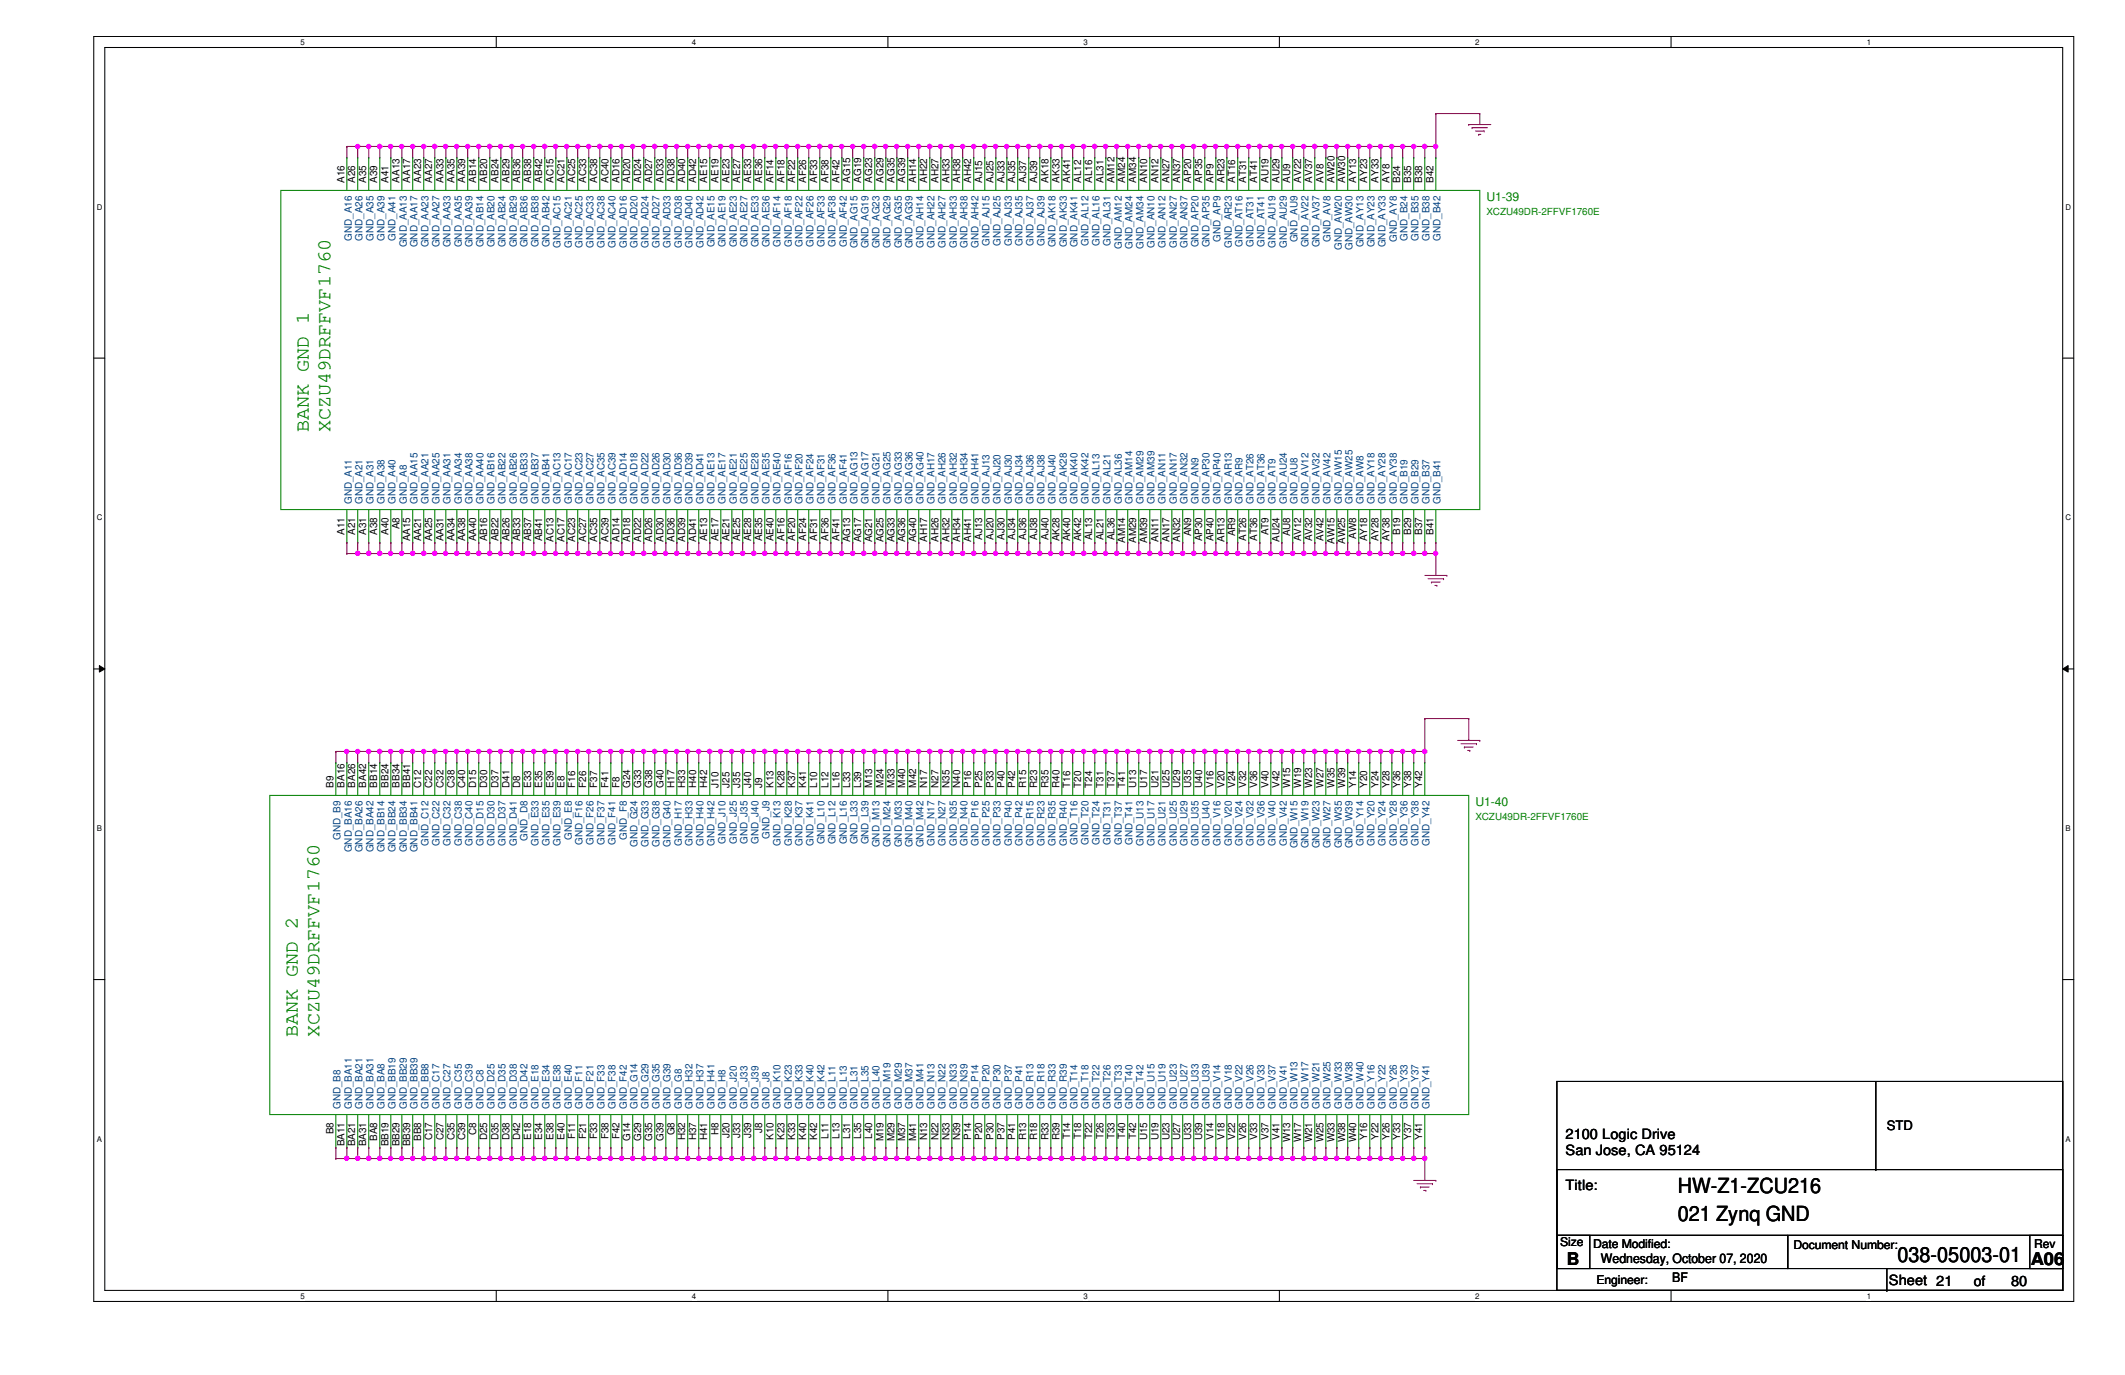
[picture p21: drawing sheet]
<svg xmlns="http://www.w3.org/2000/svg" width="432mm" height="279mm" viewBox="0 0 432 279" stroke-linecap="round" stroke-linejoin="round" font-family="sans-serif">
<defs><g id="words">
<g font-size="4.2">
<text x="340.9" y="242.4">HW-Z1-ZCU216</text>
<text x="340.9" y="248.2">021 Zynq GND</text>
<text x="385.6" y="256.4">038-05003-01</text>
</g>
<g font-size="4" fill="#008000">
<text x="62.7" y="87.9" transform="rotate(-90 62.7 87.9)">BANK GND 1</text>
<text x="67.2" y="87.9" transform="rotate(-90 67.2 87.9)">XCZU49DRFFVF1760</text>
<text x="60.5" y="210.8" transform="rotate(-90 60.5 210.8)">BANK GND 2</text>
<text x="64.9" y="210.8" transform="rotate(-90 64.9 210.8)">XCZU49DRFFVF1760</text>
</g>
<g font-size="3.6">
<text x="318.3" y="257">B</text>
<text x="412.7" y="257">A06</text>
</g>
<g font-size="2.9">
<text x="318.1" y="231.5">2100 Logic Drive</text>
<text x="318.1" y="234.7">San Jose, CA 95124</text>
<text x="318.1" y="241.8">Title:</text>
<text x="383.8" y="261">Sheet 21</text>
<text x="401.1" y="261.2">of</text>
<text x="408.6" y="261.2">80</text>
</g>
<g font-size="2.7">
<text x="383.4" y="229.5">STD</text>
<text x="325.3" y="256.6">Wednesday, October 07, 2020</text>
<text x="339.8" y="260.6">BF</text>
</g>
<g font-size="2.5" fill="#008000">
<text x="302" y="40.9">U1-39</text>
<text x="299.8" y="163.9">U1-40</text>
</g>
<g font-size="2.5">
<text x="317" y="253.3">Size</text>
<text x="323.7" y="253.5">Date Modified:</text>
<text x="364.4" y="253.7">Document Number:</text>
<text x="413.3" y="253.5">Rev</text>
<text x="324.4" y="260.9">Engineer:</text>
</g>
<g font-size="2">
<text x="70" y="37.1" transform="rotate(-90 70 37.1)">A16</text>
<text x="72.2" y="37.1" transform="rotate(-90 72.2 37.1)">A26</text>
<text x="74.4" y="37.1" transform="rotate(-90 74.4 37.1)">A35</text>
<text x="76.7" y="37.1" transform="rotate(-90 76.7 37.1)">A39</text>
<text x="78.9" y="37.1" transform="rotate(-90 78.9 37.1)">A41</text>
<text x="81.2" y="37.1" transform="rotate(-90 81.2 37.1)">AA13</text>
<text x="83.4" y="37.1" transform="rotate(-90 83.4 37.1)">AA17</text>
<text x="85.6" y="37.1" transform="rotate(-90 85.6 37.1)">AA23</text>
<text x="87.8" y="37.1" transform="rotate(-90 87.8 37.1)">AA27</text>
<text x="90.1" y="37.1" transform="rotate(-90 90.1 37.1)">AA33</text>
<text x="92.3" y="37.1" transform="rotate(-90 92.3 37.1)">AA35</text>
<text x="94.5" y="37.1" transform="rotate(-90 94.5 37.1)">AA39</text>
<text x="96.8" y="37.1" transform="rotate(-90 96.8 37.1)">AB14</text>
<text x="99" y="37.1" transform="rotate(-90 99 37.1)">AB20</text>
<text x="101.3" y="37.1" transform="rotate(-90 101.3 37.1)">AB24</text>
<text x="103.5" y="37.1" transform="rotate(-90 103.5 37.1)">AB29</text>
<text x="105.7" y="37.1" transform="rotate(-90 105.7 37.1)">AB36</text>
<text x="107.9" y="37.1" transform="rotate(-90 107.9 37.1)">AB38</text>
<text x="110.2" y="37.1" transform="rotate(-90 110.2 37.1)">AB42</text>
<text x="112.4" y="37.1" transform="rotate(-90 112.4 37.1)">AC15</text>
<text x="114.7" y="37.1" transform="rotate(-90 114.7 37.1)">AC21</text>
<text x="116.9" y="37.1" transform="rotate(-90 116.9 37.1)">AC25</text>
<text x="119.1" y="37.1" transform="rotate(-90 119.1 37.1)">AC33</text>
<text x="121.4" y="37.1" transform="rotate(-90 121.4 37.1)">AC38</text>
<text x="123.6" y="37.1" transform="rotate(-90 123.6 37.1)">AC40</text>
<text x="125.9" y="37.1" transform="rotate(-90 125.9 37.1)">AD16</text>
<text x="128.1" y="37.1" transform="rotate(-90 128.1 37.1)">AD20</text>
<text x="130.3" y="37.1" transform="rotate(-90 130.3 37.1)">AD24</text>
<text x="132.5" y="37.1" transform="rotate(-90 132.5 37.1)">AD27</text>
<text x="134.8" y="37.1" transform="rotate(-90 134.8 37.1)">AD33</text>
<text x="137" y="37.1" transform="rotate(-90 137 37.1)">AD38</text>
<text x="139.2" y="37.1" transform="rotate(-90 139.2 37.1)">AD40</text>
<text x="141.5" y="37.1" transform="rotate(-90 141.5 37.1)">AD42</text>
<text x="143.7" y="37.1" transform="rotate(-90 143.7 37.1)">AE15</text>
<text x="146" y="37.1" transform="rotate(-90 146 37.1)">AE19</text>
<text x="148.2" y="37.1" transform="rotate(-90 148.2 37.1)">AE23</text>
<text x="150.4" y="37.1" transform="rotate(-90 150.4 37.1)">AE27</text>
<text x="152.7" y="37.1" transform="rotate(-90 152.7 37.1)">AE33</text>
<text x="154.9" y="37.1" transform="rotate(-90 154.9 37.1)">AE36</text>
<text x="157.1" y="37.1" transform="rotate(-90 157.1 37.1)">AF14</text>
<text x="159.4" y="37.1" transform="rotate(-90 159.4 37.1)">AF18</text>
<text x="161.6" y="37.1" transform="rotate(-90 161.6 37.1)">AF22</text>
<text x="163.8" y="37.1" transform="rotate(-90 163.8 37.1)">AF26</text>
<text x="166.1" y="37.1" transform="rotate(-90 166.1 37.1)">AF33</text>
<text x="168.3" y="37.1" transform="rotate(-90 168.3 37.1)">AF38</text>
<text x="170.6" y="37.1" transform="rotate(-90 170.6 37.1)">AF42</text>
<text x="172.8" y="37.1" transform="rotate(-90 172.8 37.1)">AG15</text>
<text x="175" y="37.1" transform="rotate(-90 175 37.1)">AG19</text>
<text x="177.2" y="37.1" transform="rotate(-90 177.2 37.1)">AG23</text>
<text x="179.5" y="37.1" transform="rotate(-90 179.5 37.1)">AG29</text>
<text x="181.7" y="37.1" transform="rotate(-90 181.7 37.1)">AG35</text>
<text x="183.9" y="37.1" transform="rotate(-90 183.9 37.1)">AG39</text>
<text x="186.2" y="37.1" transform="rotate(-90 186.2 37.1)">AH14</text>
<text x="188.4" y="37.1" transform="rotate(-90 188.4 37.1)">AH22</text>
<text x="190.7" y="37.1" transform="rotate(-90 190.7 37.1)">AH27</text>
<text x="192.9" y="37.1" transform="rotate(-90 192.9 37.1)">AH33</text>
<text x="195.1" y="37.1" transform="rotate(-90 195.1 37.1)">AH38</text>
<text x="197.4" y="37.1" transform="rotate(-90 197.4 37.1)">AH42</text>
<text x="199.6" y="37.1" transform="rotate(-90 199.6 37.1)">AJ15</text>
<text x="201.8" y="37.1" transform="rotate(-90 201.8 37.1)">AJ25</text>
<text x="204.1" y="37.1" transform="rotate(-90 204.1 37.1)">AJ33</text>
<text x="206.3" y="37.1" transform="rotate(-90 206.3 37.1)">AJ35</text>
<text x="208.5" y="37.1" transform="rotate(-90 208.5 37.1)">AJ37</text>
<text x="210.8" y="37.1" transform="rotate(-90 210.8 37.1)">AJ39</text>
<text x="213" y="37.1" transform="rotate(-90 213 37.1)">AK18</text>
<text x="215.3" y="37.1" transform="rotate(-90 215.3 37.1)">AK33</text>
<text x="217.5" y="37.1" transform="rotate(-90 217.5 37.1)">AK41</text>
<text x="219.7" y="37.1" transform="rotate(-90 219.7 37.1)">AL12</text>
<text x="222" y="37.1" transform="rotate(-90 222 37.1)">AL16</text>
<text x="224.2" y="37.1" transform="rotate(-90 224.2 37.1)">AL31</text>
<text x="226.4" y="37.1" transform="rotate(-90 226.4 37.1)">AM12</text>
<text x="228.6" y="37.1" transform="rotate(-90 228.6 37.1)">AM24</text>
<text x="230.9" y="37.1" transform="rotate(-90 230.9 37.1)">AM34</text>
<text x="233.1" y="37.1" transform="rotate(-90 233.1 37.1)">AN10</text>
<text x="235.4" y="37.1" transform="rotate(-90 235.4 37.1)">AN12</text>
<text x="237.6" y="37.1" transform="rotate(-90 237.6 37.1)">AN27</text>
<text x="239.8" y="37.1" transform="rotate(-90 239.8 37.1)">AN37</text>
<text x="242.1" y="37.1" transform="rotate(-90 242.1 37.1)">AP20</text>
<text x="244.3" y="37.1" transform="rotate(-90 244.3 37.1)">AP35</text>
<text x="246.5" y="37.1" transform="rotate(-90 246.5 37.1)">AP9</text>
<text x="248.8" y="37.1" transform="rotate(-90 248.8 37.1)">AR23</text>
<text x="251" y="37.1" transform="rotate(-90 251 37.1)">AT16</text>
<text x="253.2" y="37.1" transform="rotate(-90 253.2 37.1)">AT31</text>
<text x="255.5" y="37.1" transform="rotate(-90 255.5 37.1)">AT41</text>
<text x="257.7" y="37.1" transform="rotate(-90 257.7 37.1)">AU19</text>
<text x="260" y="37.1" transform="rotate(-90 260 37.1)">AU29</text>
<text x="262.2" y="37.1" transform="rotate(-90 262.2 37.1)">AU9</text>
<text x="264.4" y="37.1" transform="rotate(-90 264.4 37.1)">AV22</text>
<text x="266.7" y="37.1" transform="rotate(-90 266.7 37.1)">AV37</text>
<text x="268.9" y="37.1" transform="rotate(-90 268.9 37.1)">AV8</text>
<text x="271.1" y="37.1" transform="rotate(-90 271.1 37.1)">AW20</text>
<text x="273.3" y="37.1" transform="rotate(-90 273.3 37.1)">AW30</text>
<text x="275.6" y="37.1" transform="rotate(-90 275.6 37.1)">AY13</text>
<text x="277.8" y="37.1" transform="rotate(-90 277.8 37.1)">AY23</text>
<text x="280.1" y="37.1" transform="rotate(-90 280.1 37.1)">AY33</text>
<text x="282.3" y="37.1" transform="rotate(-90 282.3 37.1)">AY8</text>
<text x="284.5" y="37.1" transform="rotate(-90 284.5 37.1)">B24</text>
<text x="286.8" y="37.1" transform="rotate(-90 286.8 37.1)">B35</text>
<text x="289" y="37.1" transform="rotate(-90 289 37.1)">B38</text>
<text x="291.3" y="37.1" transform="rotate(-90 291.3 37.1)">B42</text>
<text x="81.2" y="107.6" transform="rotate(-90 81.2 107.6)">A8</text>
<text x="70" y="108.7" transform="rotate(-90 70 108.7)">A11</text>
<text x="72.2" y="108.7" transform="rotate(-90 72.2 108.7)">A21</text>
<text x="74.4" y="108.7" transform="rotate(-90 74.4 108.7)">A31</text>
<text x="76.7" y="108.7" transform="rotate(-90 76.7 108.7)">A38</text>
<text x="78.9" y="108.7" transform="rotate(-90 78.9 108.7)">A40</text>
<text x="83.4" y="110" transform="rotate(-90 83.4 110)">AA15</text>
<text x="85.6" y="110" transform="rotate(-90 85.6 110)">AA21</text>
<text x="87.8" y="110" transform="rotate(-90 87.8 110)">AA25</text>
<text x="90.1" y="110" transform="rotate(-90 90.1 110)">AA31</text>
<text x="92.3" y="110" transform="rotate(-90 92.3 110)">AA34</text>
<text x="94.5" y="110" transform="rotate(-90 94.5 110)">AA38</text>
<text x="96.8" y="110" transform="rotate(-90 96.8 110)">AA40</text>
<text x="99" y="110" transform="rotate(-90 99 110)">AB16</text>
<text x="101.3" y="110" transform="rotate(-90 101.3 110)">AB22</text>
<text x="103.5" y="110" transform="rotate(-90 103.5 110)">AB26</text>
<text x="105.7" y="110" transform="rotate(-90 105.7 110)">AB33</text>
<text x="107.9" y="110" transform="rotate(-90 107.9 110)">AB37</text>
<text x="110.2" y="110" transform="rotate(-90 110.2 110)">AB41</text>
<text x="112.4" y="110.1" transform="rotate(-90 112.4 110.1)">AC13</text>
<text x="114.7" y="110.1" transform="rotate(-90 114.7 110.1)">AC17</text>
<text x="116.9" y="110.1" transform="rotate(-90 116.9 110.1)">AC23</text>
<text x="119.1" y="110.1" transform="rotate(-90 119.1 110.1)">AC27</text>
<text x="121.4" y="110.1" transform="rotate(-90 121.4 110.1)">AC35</text>
<text x="123.6" y="110.1" transform="rotate(-90 123.6 110.1)">AC39</text>
<text x="125.9" y="110.1" transform="rotate(-90 125.9 110.1)">AD14</text>
<text x="128.1" y="110.1" transform="rotate(-90 128.1 110.1)">AD18</text>
<text x="130.3" y="110.1" transform="rotate(-90 130.3 110.1)">AD22</text>
<text x="132.5" y="110.1" transform="rotate(-90 132.5 110.1)">AD26</text>
<text x="134.8" y="110.1" transform="rotate(-90 134.8 110.1)">AD30</text>
<text x="137" y="110.1" transform="rotate(-90 137 110.1)">AD36</text>
<text x="139.2" y="110.1" transform="rotate(-90 139.2 110.1)">AD39</text>
<text x="141.5" y="110.1" transform="rotate(-90 141.5 110.1)">AD41</text>
<text x="143.7" y="110" transform="rotate(-90 143.7 110)">AE13</text>
<text x="146" y="110" transform="rotate(-90 146 110)">AE17</text>
<text x="148.2" y="110" transform="rotate(-90 148.2 110)">AE21</text>
<text x="150.4" y="110" transform="rotate(-90 150.4 110)">AE25</text>
<text x="152.7" y="110" transform="rotate(-90 152.7 110)">AE28</text>
<text x="154.9" y="110" transform="rotate(-90 154.9 110)">AE35</text>
<text x="157.1" y="110" transform="rotate(-90 157.1 110)">AE40</text>
<text x="159.4" y="109.9" transform="rotate(-90 159.4 109.9)">AF16</text>
<text x="161.6" y="109.9" transform="rotate(-90 161.6 109.9)">AF20</text>
<text x="163.8" y="109.9" transform="rotate(-90 163.8 109.9)">AF24</text>
<text x="166.1" y="109.9" transform="rotate(-90 166.1 109.9)">AF31</text>
<text x="168.3" y="109.9" transform="rotate(-90 168.3 109.9)">AF36</text>
<text x="170.6" y="109.9" transform="rotate(-90 170.6 109.9)">AF41</text>
<text x="172.8" y="110.2" transform="rotate(-90 172.8 110.2)">AG13</text>
<text x="175" y="110.2" transform="rotate(-90 175 110.2)">AG17</text>
<text x="177.2" y="110.2" transform="rotate(-90 177.2 110.2)">AG21</text>
<text x="179.5" y="110.2" transform="rotate(-90 179.5 110.2)">AG25</text>
<text x="181.7" y="110.2" transform="rotate(-90 181.7 110.2)">AG33</text>
<text x="183.9" y="110.2" transform="rotate(-90 183.9 110.2)">AG36</text>
<text x="186.2" y="110.2" transform="rotate(-90 186.2 110.2)">AG40</text>
<text x="188.4" y="110.1" transform="rotate(-90 188.4 110.1)">AH17</text>
<text x="190.7" y="110.1" transform="rotate(-90 190.7 110.1)">AH26</text>
<text x="192.9" y="110.1" transform="rotate(-90 192.9 110.1)">AH32</text>
<text x="195.1" y="110.1" transform="rotate(-90 195.1 110.1)">AH34</text>
<text x="197.4" y="110.1" transform="rotate(-90 197.4 110.1)">AH41</text>
<text x="199.6" y="109.7" transform="rotate(-90 199.6 109.7)">AJ13</text>
<text x="201.8" y="109.7" transform="rotate(-90 201.8 109.7)">AJ20</text>
<text x="204.1" y="109.7" transform="rotate(-90 204.1 109.7)">AJ30</text>
<text x="206.3" y="109.7" transform="rotate(-90 206.3 109.7)">AJ34</text>
<text x="208.5" y="109.7" transform="rotate(-90 208.5 109.7)">AJ36</text>
<text x="210.8" y="109.7" transform="rotate(-90 210.8 109.7)">AJ38</text>
<text x="213" y="109.7" transform="rotate(-90 213 109.7)">AJ40</text>
<text x="215.3" y="110" transform="rotate(-90 215.3 110)">AK28</text>
<text x="217.5" y="110" transform="rotate(-90 217.5 110)">AK40</text>
<text x="219.7" y="110" transform="rotate(-90 219.7 110)">AK42</text>
<text x="222" y="109.8" transform="rotate(-90 222 109.8)">AL13</text>
<text x="224.2" y="109.8" transform="rotate(-90 224.2 109.8)">AL21</text>
<text x="226.4" y="109.8" transform="rotate(-90 226.4 109.8)">AL36</text>
<text x="228.6" y="110.4" transform="rotate(-90 228.6 110.4)">AM14</text>
<text x="230.9" y="110.4" transform="rotate(-90 230.9 110.4)">AM29</text>
<text x="233.1" y="110.4" transform="rotate(-90 233.1 110.4)">AM39</text>
<text x="235.4" y="110.1" transform="rotate(-90 235.4 110.1)">AN11</text>
<text x="237.6" y="110.1" transform="rotate(-90 237.6 110.1)">AN17</text>
<text x="239.8" y="110.1" transform="rotate(-90 239.8 110.1)">AN32</text>
<text x="242.1" y="109" transform="rotate(-90 242.1 109)">AN9</text>
<text x="244.3" y="110" transform="rotate(-90 244.3 110)">AP30</text>
<text x="246.5" y="110" transform="rotate(-90 246.5 110)">AP40</text>
<text x="248.8" y="110.1" transform="rotate(-90 248.8 110.1)">AR13</text>
<text x="251" y="109" transform="rotate(-90 251 109)">AR9</text>
<text x="253.2" y="109.9" transform="rotate(-90 253.2 109.9)">AT26</text>
<text x="255.5" y="109.9" transform="rotate(-90 255.5 109.9)">AT36</text>
<text x="257.7" y="108.8" transform="rotate(-90 257.7 108.8)">AT9</text>
<text x="260" y="110.1" transform="rotate(-90 260 110.1)">AU24</text>
<text x="262.2" y="109" transform="rotate(-90 262.2 109)">AU8</text>
<text x="264.4" y="110" transform="rotate(-90 264.4 110)">AV12</text>
<text x="266.7" y="110" transform="rotate(-90 266.7 110)">AV32</text>
<text x="268.9" y="110" transform="rotate(-90 268.9 110)">AV42</text>
<text x="271.1" y="110.6" transform="rotate(-90 271.1 110.6)">AW15</text>
<text x="273.3" y="110.6" transform="rotate(-90 273.3 110.6)">AW25</text>
<text x="275.6" y="109.5" transform="rotate(-90 275.6 109.5)">AW8</text>
<text x="277.8" y="110" transform="rotate(-90 277.8 110)">AY18</text>
<text x="280.1" y="110" transform="rotate(-90 280.1 110)">AY28</text>
<text x="282.3" y="110" transform="rotate(-90 282.3 110)">AY38</text>
<text x="284.5" y="108.7" transform="rotate(-90 284.5 108.7)">B19</text>
<text x="286.8" y="108.7" transform="rotate(-90 286.8 108.7)">B29</text>
<text x="289" y="108.7" transform="rotate(-90 289 108.7)">B37</text>
<text x="291.3" y="108.7" transform="rotate(-90 291.3 108.7)">B41</text>
<text x="67.7" y="160.1" transform="rotate(-90 67.7 160.1)">B9</text>
<text x="70" y="160.1" transform="rotate(-90 70 160.1)">BA16</text>
<text x="72.2" y="160.1" transform="rotate(-90 72.2 160.1)">BA26</text>
<text x="74.4" y="160.1" transform="rotate(-90 74.4 160.1)">BA42</text>
<text x="76.7" y="160.1" transform="rotate(-90 76.7 160.1)">BB14</text>
<text x="78.9" y="160.1" transform="rotate(-90 78.9 160.1)">BB24</text>
<text x="81.2" y="160.1" transform="rotate(-90 81.2 160.1)">BB34</text>
<text x="83.4" y="160.1" transform="rotate(-90 83.4 160.1)">BB41</text>
<text x="85.6" y="160.1" transform="rotate(-90 85.6 160.1)">C12</text>
<text x="87.8" y="160.1" transform="rotate(-90 87.8 160.1)">C22</text>
<text x="90.1" y="160.1" transform="rotate(-90 90.1 160.1)">C32</text>
<text x="92.3" y="160.1" transform="rotate(-90 92.3 160.1)">C38</text>
<text x="94.5" y="160.1" transform="rotate(-90 94.5 160.1)">C40</text>
<text x="96.8" y="160.1" transform="rotate(-90 96.8 160.1)">D15</text>
<text x="99" y="160.1" transform="rotate(-90 99 160.1)">D30</text>
<text x="101.3" y="160.1" transform="rotate(-90 101.3 160.1)">D37</text>
<text x="103.5" y="160.1" transform="rotate(-90 103.5 160.1)">D41</text>
<text x="105.7" y="160.1" transform="rotate(-90 105.7 160.1)">D8</text>
<text x="107.9" y="160.1" transform="rotate(-90 107.9 160.1)">E33</text>
<text x="110.2" y="160.1" transform="rotate(-90 110.2 160.1)">E35</text>
<text x="112.4" y="160.1" transform="rotate(-90 112.4 160.1)">E39</text>
<text x="114.7" y="160.1" transform="rotate(-90 114.7 160.1)">E8</text>
<text x="116.9" y="160.1" transform="rotate(-90 116.9 160.1)">F16</text>
<text x="119.1" y="160.1" transform="rotate(-90 119.1 160.1)">F26</text>
<text x="121.4" y="160.1" transform="rotate(-90 121.4 160.1)">F37</text>
<text x="123.6" y="160.1" transform="rotate(-90 123.6 160.1)">F41</text>
<text x="125.9" y="160.1" transform="rotate(-90 125.9 160.1)">F8</text>
<text x="128.1" y="160.1" transform="rotate(-90 128.1 160.1)">G24</text>
<text x="130.3" y="160.1" transform="rotate(-90 130.3 160.1)">G33</text>
<text x="132.5" y="160.1" transform="rotate(-90 132.5 160.1)">G38</text>
<text x="134.8" y="160.1" transform="rotate(-90 134.8 160.1)">G40</text>
<text x="137" y="160.1" transform="rotate(-90 137 160.1)">H17</text>
<text x="139.2" y="160.1" transform="rotate(-90 139.2 160.1)">H33</text>
<text x="141.5" y="160.1" transform="rotate(-90 141.5 160.1)">H40</text>
<text x="143.7" y="160.1" transform="rotate(-90 143.7 160.1)">H42</text>
<text x="146" y="160.1" transform="rotate(-90 146 160.1)">J10</text>
<text x="148.2" y="160.1" transform="rotate(-90 148.2 160.1)">J25</text>
<text x="150.4" y="160.1" transform="rotate(-90 150.4 160.1)">J35</text>
<text x="152.7" y="160.1" transform="rotate(-90 152.7 160.1)">J40</text>
<text x="154.9" y="160.1" transform="rotate(-90 154.9 160.1)">J9</text>
<text x="157.1" y="160.1" transform="rotate(-90 157.1 160.1)">K13</text>
<text x="159.4" y="160.1" transform="rotate(-90 159.4 160.1)">K28</text>
<text x="161.6" y="160.1" transform="rotate(-90 161.6 160.1)">K37</text>
<text x="163.8" y="160.1" transform="rotate(-90 163.8 160.1)">K41</text>
<text x="166.1" y="160.1" transform="rotate(-90 166.1 160.1)">L10</text>
<text x="168.3" y="160.1" transform="rotate(-90 168.3 160.1)">L12</text>
<text x="170.6" y="160.1" transform="rotate(-90 170.6 160.1)">L16</text>
<text x="172.8" y="160.1" transform="rotate(-90 172.8 160.1)">L33</text>
<text x="175" y="160.1" transform="rotate(-90 175 160.1)">L39</text>
<text x="177.2" y="160.1" transform="rotate(-90 177.2 160.1)">M13</text>
<text x="179.5" y="160.1" transform="rotate(-90 179.5 160.1)">M24</text>
<text x="181.7" y="160.1" transform="rotate(-90 181.7 160.1)">M33</text>
<text x="183.9" y="160.1" transform="rotate(-90 183.9 160.1)">M40</text>
<text x="186.2" y="160.1" transform="rotate(-90 186.2 160.1)">M42</text>
<text x="188.4" y="160.1" transform="rotate(-90 188.4 160.1)">N17</text>
<text x="190.7" y="160.1" transform="rotate(-90 190.7 160.1)">N27</text>
<text x="192.9" y="160.1" transform="rotate(-90 192.9 160.1)">N35</text>
<text x="195.1" y="160.1" transform="rotate(-90 195.1 160.1)">N40</text>
<text x="197.4" y="160.1" transform="rotate(-90 197.4 160.1)">P16</text>
<text x="199.6" y="160.1" transform="rotate(-90 199.6 160.1)">P25</text>
<text x="201.8" y="160.1" transform="rotate(-90 201.8 160.1)">P33</text>
<text x="204.1" y="160.1" transform="rotate(-90 204.1 160.1)">P40</text>
<text x="206.3" y="160.1" transform="rotate(-90 206.3 160.1)">P42</text>
<text x="208.5" y="160.1" transform="rotate(-90 208.5 160.1)">R15</text>
<text x="210.8" y="160.1" transform="rotate(-90 210.8 160.1)">R23</text>
<text x="213" y="160.1" transform="rotate(-90 213 160.1)">R35</text>
<text x="215.3" y="160.1" transform="rotate(-90 215.3 160.1)">R40</text>
<text x="217.5" y="160.1" transform="rotate(-90 217.5 160.1)">T16</text>
<text x="219.7" y="160.1" transform="rotate(-90 219.7 160.1)">T20</text>
<text x="222" y="160.1" transform="rotate(-90 222 160.1)">T24</text>
<text x="224.2" y="160.1" transform="rotate(-90 224.2 160.1)">T31</text>
<text x="226.4" y="160.1" transform="rotate(-90 226.4 160.1)">T37</text>
<text x="228.6" y="160.1" transform="rotate(-90 228.6 160.1)">T41</text>
<text x="230.9" y="160.1" transform="rotate(-90 230.9 160.1)">U13</text>
<text x="233.1" y="160.1" transform="rotate(-90 233.1 160.1)">U17</text>
<text x="235.4" y="160.1" transform="rotate(-90 235.4 160.1)">U21</text>
<text x="237.6" y="160.1" transform="rotate(-90 237.6 160.1)">U25</text>
<text x="239.8" y="160.1" transform="rotate(-90 239.8 160.1)">U29</text>
<text x="242.1" y="160.1" transform="rotate(-90 242.1 160.1)">U35</text>
<text x="244.3" y="160.1" transform="rotate(-90 244.3 160.1)">U40</text>
<text x="246.5" y="160.1" transform="rotate(-90 246.5 160.1)">V16</text>
<text x="248.8" y="160.1" transform="rotate(-90 248.8 160.1)">V20</text>
<text x="251" y="160.1" transform="rotate(-90 251 160.1)">V24</text>
<text x="253.2" y="160.1" transform="rotate(-90 253.2 160.1)">V32</text>
<text x="255.5" y="160.1" transform="rotate(-90 255.5 160.1)">V36</text>
<text x="257.7" y="160.1" transform="rotate(-90 257.7 160.1)">V40</text>
<text x="260" y="160.1" transform="rotate(-90 260 160.1)">V42</text>
<text x="262.2" y="160.1" transform="rotate(-90 262.2 160.1)">W15</text>
<text x="264.4" y="160.1" transform="rotate(-90 264.4 160.1)">W19</text>
<text x="266.7" y="160.1" transform="rotate(-90 266.7 160.1)">W23</text>
<text x="268.9" y="160.1" transform="rotate(-90 268.9 160.1)">W27</text>
<text x="271.1" y="160.1" transform="rotate(-90 271.1 160.1)">W35</text>
<text x="273.3" y="160.1" transform="rotate(-90 273.3 160.1)">W39</text>
<text x="275.6" y="160.1" transform="rotate(-90 275.6 160.1)">Y14</text>
<text x="277.8" y="160.1" transform="rotate(-90 277.8 160.1)">Y20</text>
<text x="280.1" y="160.1" transform="rotate(-90 280.1 160.1)">Y24</text>
<text x="282.3" y="160.1" transform="rotate(-90 282.3 160.1)">Y28</text>
<text x="284.5" y="160.1" transform="rotate(-90 284.5 160.1)">Y36</text>
<text x="286.8" y="160.1" transform="rotate(-90 286.8 160.1)">Y38</text>
<text x="289" y="160.1" transform="rotate(-90 289 160.1)">Y42</text>
<text x="67.7" y="230.5" transform="rotate(-90 67.7 230.5)">B8</text>
<text x="70" y="233" transform="rotate(-90 70 233)">BA11</text>
<text x="72.2" y="233" transform="rotate(-90 72.2 233)">BA21</text>
<text x="74.4" y="233" transform="rotate(-90 74.4 233)">BA31</text>
<text x="76.7" y="231.9" transform="rotate(-90 76.7 231.9)">BA8</text>
<text x="78.9" y="233" transform="rotate(-90 78.9 233)">BB19</text>
<text x="81.2" y="233" transform="rotate(-90 81.2 233)">BB29</text>
<text x="83.4" y="233" transform="rotate(-90 83.4 233)">BB39</text>
<text x="85.6" y="231.9" transform="rotate(-90 85.6 231.9)">BB8</text>
<text x="87.8" y="231.7" transform="rotate(-90 87.8 231.7)">C17</text>
<text x="90.1" y="231.7" transform="rotate(-90 90.1 231.7)">C27</text>
<text x="92.3" y="231.7" transform="rotate(-90 92.3 231.7)">C35</text>
<text x="94.5" y="231.7" transform="rotate(-90 94.5 231.7)">C39</text>
<text x="96.8" y="230.6" transform="rotate(-90 96.8 230.6)">C8</text>
<text x="99" y="231.7" transform="rotate(-90 99 231.7)">D25</text>
<text x="101.3" y="231.7" transform="rotate(-90 101.3 231.7)">D35</text>
<text x="103.5" y="231.7" transform="rotate(-90 103.5 231.7)">D38</text>
<text x="105.7" y="231.7" transform="rotate(-90 105.7 231.7)">D42</text>
<text x="107.9" y="231.6" transform="rotate(-90 107.9 231.6)">E18</text>
<text x="110.2" y="231.6" transform="rotate(-90 110.2 231.6)">E34</text>
<text x="112.4" y="231.6" transform="rotate(-90 112.4 231.6)">E38</text>
<text x="114.7" y="231.6" transform="rotate(-90 114.7 231.6)">E40</text>
<text x="116.9" y="231.5" transform="rotate(-90 116.9 231.5)">F11</text>
<text x="119.1" y="231.5" transform="rotate(-90 119.1 231.5)">F21</text>
<text x="121.4" y="231.5" transform="rotate(-90 121.4 231.5)">F33</text>
<text x="123.6" y="231.5" transform="rotate(-90 123.6 231.5)">F38</text>
<text x="125.9" y="231.5" transform="rotate(-90 125.9 231.5)">F42</text>
<text x="128.1" y="231.8" transform="rotate(-90 128.1 231.8)">G14</text>
<text x="130.3" y="231.8" transform="rotate(-90 130.3 231.8)">G29</text>
<text x="132.5" y="231.8" transform="rotate(-90 132.5 231.8)">G35</text>
<text x="134.8" y="231.8" transform="rotate(-90 134.8 231.8)">G39</text>
<text x="137" y="230.7" transform="rotate(-90 137 230.7)">G8</text>
<text x="139.2" y="231.7" transform="rotate(-90 139.2 231.7)">H32</text>
<text x="141.5" y="231.7" transform="rotate(-90 141.5 231.7)">H37</text>
<text x="143.7" y="231.7" transform="rotate(-90 143.7 231.7)">H41</text>
<text x="146" y="230.6" transform="rotate(-90 146 230.6)">H8</text>
<text x="148.2" y="231.3" transform="rotate(-90 148.2 231.3)">J20</text>
<text x="150.4" y="231.3" transform="rotate(-90 150.4 231.3)">J33</text>
<text x="152.7" y="231.3" transform="rotate(-90 152.7 231.3)">J39</text>
<text x="154.9" y="230.2" transform="rotate(-90 154.9 230.2)">J8</text>
<text x="157.1" y="231.6" transform="rotate(-90 157.1 231.6)">K10</text>
<text x="159.4" y="231.6" transform="rotate(-90 159.4 231.6)">K23</text>
<text x="161.6" y="231.6" transform="rotate(-90 161.6 231.6)">K33</text>
<text x="163.8" y="231.6" transform="rotate(-90 163.8 231.6)">K40</text>
<text x="166.1" y="231.6" transform="rotate(-90 166.1 231.6)">K42</text>
<text x="168.3" y="231.4" transform="rotate(-90 168.3 231.4)">L11</text>
<text x="170.6" y="231.4" transform="rotate(-90 170.6 231.4)">L13</text>
<text x="172.8" y="231.4" transform="rotate(-90 172.8 231.4)">L31</text>
<text x="175" y="231.4" transform="rotate(-90 175 231.4)">L35</text>
<text x="177.2" y="231.4" transform="rotate(-90 177.2 231.4)">L40</text>
<text x="179.5" y="231.9" transform="rotate(-90 179.5 231.9)">M19</text>
<text x="181.7" y="231.9" transform="rotate(-90 181.7 231.9)">M29</text>
<text x="183.9" y="231.9" transform="rotate(-90 183.9 231.9)">M37</text>
<text x="186.2" y="231.9" transform="rotate(-90 186.2 231.9)">M41</text>
<text x="188.4" y="231.7" transform="rotate(-90 188.4 231.7)">N13</text>
<text x="190.7" y="231.7" transform="rotate(-90 190.7 231.7)">N22</text>
<text x="192.9" y="231.7" transform="rotate(-90 192.9 231.7)">N33</text>
<text x="195.1" y="231.7" transform="rotate(-90 195.1 231.7)">N39</text>
<text x="197.4" y="231.6" transform="rotate(-90 197.4 231.6)">P14</text>
<text x="199.6" y="231.6" transform="rotate(-90 199.6 231.6)">P20</text>
<text x="201.8" y="231.6" transform="rotate(-90 201.8 231.6)">P30</text>
<text x="204.1" y="231.6" transform="rotate(-90 204.1 231.6)">P37</text>
<text x="206.3" y="231.6" transform="rotate(-90 206.3 231.6)">P41</text>
<text x="208.5" y="231.7" transform="rotate(-90 208.5 231.7)">R13</text>
<text x="210.8" y="231.7" transform="rotate(-90 210.8 231.7)">R18</text>
<text x="213" y="231.7" transform="rotate(-90 213 231.7)">R33</text>
<text x="215.3" y="231.7" transform="rotate(-90 215.3 231.7)">R39</text>
<text x="217.5" y="231.5" transform="rotate(-90 217.5 231.5)">T14</text>
<text x="219.7" y="231.5" transform="rotate(-90 219.7 231.5)">T18</text>
<text x="222" y="231.5" transform="rotate(-90 222 231.5)">T22</text>
<text x="224.2" y="231.5" transform="rotate(-90 224.2 231.5)">T26</text>
<text x="226.4" y="231.5" transform="rotate(-90 226.4 231.5)">T33</text>
<text x="228.6" y="231.5" transform="rotate(-90 228.6 231.5)">T40</text>
<text x="230.9" y="231.5" transform="rotate(-90 230.9 231.5)">T42</text>
<text x="233.1" y="231.7" transform="rotate(-90 233.1 231.7)">U15</text>
<text x="235.4" y="231.7" transform="rotate(-90 235.4 231.7)">U19</text>
<text x="237.6" y="231.7" transform="rotate(-90 237.6 231.7)">U23</text>
<text x="239.8" y="231.7" transform="rotate(-90 239.8 231.7)">U27</text>
<text x="242.1" y="231.7" transform="rotate(-90 242.1 231.7)">U33</text>
<text x="244.3" y="231.7" transform="rotate(-90 244.3 231.7)">U39</text>
<text x="246.5" y="231.6" transform="rotate(-90 246.5 231.6)">V14</text>
<text x="248.8" y="231.6" transform="rotate(-90 248.8 231.6)">V18</text>
<text x="251" y="231.6" transform="rotate(-90 251 231.6)">V22</text>
<text x="253.2" y="231.6" transform="rotate(-90 253.2 231.6)">V26</text>
<text x="255.5" y="231.6" transform="rotate(-90 255.5 231.6)">V33</text>
<text x="257.7" y="231.6" transform="rotate(-90 257.7 231.6)">V37</text>
<text x="260" y="231.6" transform="rotate(-90 260 231.6)">V41</text>
<text x="262.2" y="232.2" transform="rotate(-90 262.2 232.2)">W13</text>
<text x="264.4" y="232.2" transform="rotate(-90 264.4 232.2)">W17</text>
<text x="266.7" y="232.2" transform="rotate(-90 266.7 232.2)">W21</text>
<text x="268.9" y="232.2" transform="rotate(-90 268.9 232.2)">W25</text>
<text x="271.1" y="232.2" transform="rotate(-90 271.1 232.2)">W33</text>
<text x="273.3" y="232.2" transform="rotate(-90 273.3 232.2)">W38</text>
<text x="275.6" y="232.2" transform="rotate(-90 275.6 232.2)">W40</text>
<text x="277.8" y="231.6" transform="rotate(-90 277.8 231.6)">Y16</text>
<text x="280.1" y="231.6" transform="rotate(-90 280.1 231.6)">Y22</text>
<text x="282.3" y="231.6" transform="rotate(-90 282.3 231.6)">Y26</text>
<text x="284.5" y="231.6" transform="rotate(-90 284.5 231.6)">Y33</text>
<text x="286.8" y="231.6" transform="rotate(-90 286.8 231.6)">Y37</text>
<text x="289" y="231.6" transform="rotate(-90 289 231.6)">Y41</text>
</g>
<g font-size="2" fill="#008000">
<text x="302" y="43.6">XCZU49DR-2FFVF1760E</text>
<text x="299.8" y="166.6">XCZU49DR-2FFVF1760E</text>
</g>
<g font-size="2" fill="#004080">
<text x="71.5" y="48.9" transform="rotate(-90 71.5 48.9)">GND_A16</text>
<text x="73.7" y="48.9" transform="rotate(-90 73.7 48.9)">GND_A26</text>
<text x="75.9" y="48.9" transform="rotate(-90 75.9 48.9)">GND_A35</text>
<text x="78.1" y="48.9" transform="rotate(-90 78.1 48.9)">GND_A39</text>
<text x="80.4" y="48.9" transform="rotate(-90 80.4 48.9)">GND_A41</text>
<text x="82.6" y="50.2" transform="rotate(-90 82.6 50.2)">GND_AA13</text>
<text x="84.8" y="50.2" transform="rotate(-90 84.8 50.2)">GND_AA17</text>
<text x="87.1" y="50.2" transform="rotate(-90 87.1 50.2)">GND_AA23</text>
<text x="89.3" y="50.2" transform="rotate(-90 89.3 50.2)">GND_AA27</text>
<text x="91.6" y="50.2" transform="rotate(-90 91.6 50.2)">GND_AA33</text>
<text x="93.8" y="50.2" transform="rotate(-90 93.8 50.2)">GND_AA35</text>
<text x="96" y="50.2" transform="rotate(-90 96 50.2)">GND_AA39</text>
<text x="98.3" y="50.2" transform="rotate(-90 98.3 50.2)">GND_AB14</text>
<text x="100.5" y="50.2" transform="rotate(-90 100.5 50.2)">GND_AB20</text>
<text x="102.7" y="50.2" transform="rotate(-90 102.7 50.2)">GND_AB24</text>
<text x="105" y="50.2" transform="rotate(-90 105 50.2)">GND_AB29</text>
<text x="107.2" y="50.2" transform="rotate(-90 107.2 50.2)">GND_AB36</text>
<text x="109.4" y="50.2" transform="rotate(-90 109.4 50.2)">GND_AB38</text>
<text x="111.7" y="50.2" transform="rotate(-90 111.7 50.2)">GND_AB42</text>
<text x="113.9" y="50.3" transform="rotate(-90 113.9 50.3)">GND_AC15</text>
<text x="116.2" y="50.3" transform="rotate(-90 116.2 50.3)">GND_AC21</text>
<text x="118.4" y="50.3" transform="rotate(-90 118.4 50.3)">GND_AC25</text>
<text x="120.6" y="50.3" transform="rotate(-90 120.6 50.3)">GND_AC33</text>
<text x="122.9" y="50.3" transform="rotate(-90 122.9 50.3)">GND_AC38</text>
<text x="125.1" y="50.3" transform="rotate(-90 125.1 50.3)">GND_AC40</text>
<text x="127.3" y="50.3" transform="rotate(-90 127.3 50.3)">GND_AD16</text>
<text x="129.5" y="50.3" transform="rotate(-90 129.5 50.3)">GND_AD20</text>
<text x="131.8" y="50.3" transform="rotate(-90 131.8 50.3)">GND_AD24</text>
<text x="134" y="50.3" transform="rotate(-90 134 50.3)">GND_AD27</text>
<text x="136.3" y="50.3" transform="rotate(-90 136.3 50.3)">GND_AD33</text>
<text x="138.5" y="50.3" transform="rotate(-90 138.5 50.3)">GND_AD38</text>
<text x="140.7" y="50.3" transform="rotate(-90 140.7 50.3)">GND_AD40</text>
<text x="143" y="50.3" transform="rotate(-90 143 50.3)">GND_AD42</text>
<text x="145.2" y="50.2" transform="rotate(-90 145.2 50.2)">GND_AE15</text>
<text x="147.4" y="50.2" transform="rotate(-90 147.4 50.2)">GND_AE19</text>
<text x="149.7" y="50.2" transform="rotate(-90 149.7 50.2)">GND_AE23</text>
<text x="151.9" y="50.2" transform="rotate(-90 151.9 50.2)">GND_AE27</text>
<text x="154.1" y="50.2" transform="rotate(-90 154.1 50.2)">GND_AE33</text>
<text x="156.4" y="50.2" transform="rotate(-90 156.4 50.2)">GND_AE36</text>
<text x="158.6" y="50.1" transform="rotate(-90 158.6 50.1)">GND_AF14</text>
<text x="160.9" y="50.1" transform="rotate(-90 160.9 50.1)">GND_AF18</text>
<text x="163.1" y="50.1" transform="rotate(-90 163.1 50.1)">GND_AF22</text>
<text x="165.3" y="50.1" transform="rotate(-90 165.3 50.1)">GND_AF26</text>
<text x="167.6" y="50.1" transform="rotate(-90 167.6 50.1)">GND_AF33</text>
<text x="169.8" y="50.1" transform="rotate(-90 169.8 50.1)">GND_AF38</text>
<text x="172" y="50.1" transform="rotate(-90 172 50.1)">GND_AF42</text>
<text x="174.2" y="50.5" transform="rotate(-90 174.2 50.5)">GND_AG15</text>
<text x="176.5" y="50.5" transform="rotate(-90 176.5 50.5)">GND_AG19</text>
<text x="178.7" y="50.5" transform="rotate(-90 178.7 50.5)">GND_AG23</text>
<text x="181" y="50.5" transform="rotate(-90 181 50.5)">GND_AG29</text>
<text x="183.2" y="50.5" transform="rotate(-90 183.2 50.5)">GND_AG35</text>
<text x="185.4" y="50.5" transform="rotate(-90 185.4 50.5)">GND_AG39</text>
<text x="187.7" y="50.3" transform="rotate(-90 187.7 50.3)">GND_AH14</text>
<text x="189.9" y="50.3" transform="rotate(-90 189.9 50.3)">GND_AH22</text>
<text x="192.2" y="50.3" transform="rotate(-90 192.2 50.3)">GND_AH27</text>
<text x="194.4" y="50.3" transform="rotate(-90 194.4 50.3)">GND_AH33</text>
<text x="196.6" y="50.3" transform="rotate(-90 196.6 50.3)">GND_AH38</text>
<text x="198.8" y="50.3" transform="rotate(-90 198.8 50.3)">GND_AH42</text>
<text x="201.1" y="49.9" transform="rotate(-90 201.1 49.9)">GND_AJ15</text>
<text x="203.3" y="49.9" transform="rotate(-90 203.3 49.9)">GND_AJ25</text>
<text x="205.6" y="49.9" transform="rotate(-90 205.6 49.9)">GND_AJ33</text>
<text x="207.8" y="49.9" transform="rotate(-90 207.8 49.9)">GND_AJ35</text>
<text x="210" y="49.9" transform="rotate(-90 210 49.9)">GND_AJ37</text>
<text x="212.3" y="49.9" transform="rotate(-90 212.3 49.9)">GND_AJ39</text>
<text x="214.5" y="50.2" transform="rotate(-90 214.5 50.2)">GND_AK18</text>
<text x="216.7" y="50.2" transform="rotate(-90 216.7 50.2)">GND_AK33</text>
<text x="218.9" y="50.2" transform="rotate(-90 218.9 50.2)">GND_AK41</text>
<text x="221.2" y="50" transform="rotate(-90 221.2 50)">GND_AL12</text>
<text x="223.4" y="50" transform="rotate(-90 223.4 50)">GND_AL16</text>
<text x="225.7" y="50" transform="rotate(-90 225.7 50)">GND_AL31</text>
<text x="227.9" y="50.6" transform="rotate(-90 227.9 50.6)">GND_AM12</text>
<text x="230.1" y="50.6" transform="rotate(-90 230.1 50.6)">GND_AM24</text>
<text x="232.4" y="50.6" transform="rotate(-90 232.4 50.6)">GND_AM34</text>
<text x="234.6" y="50.3" transform="rotate(-90 234.6 50.3)">GND_AN10</text>
<text x="236.9" y="50.3" transform="rotate(-90 236.9 50.3)">GND_AN12</text>
<text x="239.1" y="50.3" transform="rotate(-90 239.1 50.3)">GND_AN27</text>
<text x="241.3" y="50.3" transform="rotate(-90 241.3 50.3)">GND_AN37</text>
<text x="243.5" y="50.2" transform="rotate(-90 243.5 50.2)">GND_AP20</text>
<text x="245.8" y="50.2" transform="rotate(-90 245.8 50.2)">GND_AP35</text>
<text x="248" y="49.1" transform="rotate(-90 248 49.1)">GND_AP9</text>
<text x="250.3" y="50.3" transform="rotate(-90 250.3 50.3)">GND_AR23</text>
<text x="252.5" y="50.1" transform="rotate(-90 252.5 50.1)">GND_AT16</text>
<text x="254.7" y="50.1" transform="rotate(-90 254.7 50.1)">GND_AT31</text>
<text x="257" y="50.1" transform="rotate(-90 257 50.1)">GND_AT41</text>
<text x="259.2" y="50.3" transform="rotate(-90 259.2 50.3)">GND_AU19</text>
<text x="261.5" y="50.3" transform="rotate(-90 261.5 50.3)">GND_AU29</text>
<text x="263.7" y="49.2" transform="rotate(-90 263.7 49.2)">GND_AU9</text>
<text x="265.9" y="50.2" transform="rotate(-90 265.9 50.2)">GND_AV22</text>
<text x="268.1" y="50.2" transform="rotate(-90 268.1 50.2)">GND_AV37</text>
<text x="270.4" y="49.1" transform="rotate(-90 270.4 49.1)">GND_AV8</text>
<text x="272.6" y="50.8" transform="rotate(-90 272.6 50.8)">GND_AW20</text>
<text x="274.8" y="50.8" transform="rotate(-90 274.8 50.8)">GND_AW30</text>
<text x="277.1" y="50.2" transform="rotate(-90 277.1 50.2)">GND_AY13</text>
<text x="279.3" y="50.2" transform="rotate(-90 279.3 50.2)">GND_AY23</text>
<text x="281.6" y="50.2" transform="rotate(-90 281.6 50.2)">GND_AY33</text>
<text x="283.8" y="49.1" transform="rotate(-90 283.8 49.1)">GND_AY8</text>
<text x="286" y="48.9" transform="rotate(-90 286 48.9)">GND_B24</text>
<text x="288.2" y="48.9" transform="rotate(-90 288.2 48.9)">GND_B35</text>
<text x="290.5" y="48.9" transform="rotate(-90 290.5 48.9)">GND_B38</text>
<text x="292.7" y="48.9" transform="rotate(-90 292.7 48.9)">GND_B42</text>
<text x="71.5" y="102.4" transform="rotate(-90 71.5 102.4)">GND_A11</text>
<text x="73.7" y="102.4" transform="rotate(-90 73.7 102.4)">GND_A21</text>
<text x="75.9" y="102.4" transform="rotate(-90 75.9 102.4)">GND_A31</text>
<text x="78.1" y="102.4" transform="rotate(-90 78.1 102.4)">GND_A38</text>
<text x="80.4" y="102.4" transform="rotate(-90 80.4 102.4)">GND_A40</text>
<text x="82.6" y="102.4" transform="rotate(-90 82.6 102.4)">GND_A8</text>
<text x="84.8" y="102.4" transform="rotate(-90 84.8 102.4)">GND_AA15</text>
<text x="87.1" y="102.4" transform="rotate(-90 87.1 102.4)">GND_AA21</text>
<text x="89.3" y="102.4" transform="rotate(-90 89.3 102.4)">GND_AA25</text>
<text x="91.6" y="102.4" transform="rotate(-90 91.6 102.4)">GND_AA31</text>
<text x="93.8" y="102.4" transform="rotate(-90 93.8 102.4)">GND_AA34</text>
<text x="96" y="102.4" transform="rotate(-90 96 102.4)">GND_AA38</text>
<text x="98.3" y="102.4" transform="rotate(-90 98.3 102.4)">GND_AA40</text>
<text x="100.5" y="102.4" transform="rotate(-90 100.5 102.4)">GND_AB16</text>
<text x="102.7" y="102.4" transform="rotate(-90 102.7 102.4)">GND_AB22</text>
<text x="105" y="102.4" transform="rotate(-90 105 102.4)">GND_AB26</text>
<text x="107.2" y="102.4" transform="rotate(-90 107.2 102.4)">GND_AB33</text>
<text x="109.4" y="102.4" transform="rotate(-90 109.4 102.4)">GND_AB37</text>
<text x="111.7" y="102.4" transform="rotate(-90 111.7 102.4)">GND_AB41</text>
<text x="113.9" y="102.4" transform="rotate(-90 113.9 102.4)">GND_AC13</text>
<text x="116.2" y="102.4" transform="rotate(-90 116.2 102.4)">GND_AC17</text>
<text x="118.4" y="102.4" transform="rotate(-90 118.4 102.4)">GND_AC23</text>
<text x="120.6" y="102.4" transform="rotate(-90 120.6 102.4)">GND_AC27</text>
<text x="122.9" y="102.4" transform="rotate(-90 122.9 102.4)">GND_AC35</text>
<text x="125.1" y="102.4" transform="rotate(-90 125.1 102.4)">GND_AC39</text>
<text x="127.3" y="102.4" transform="rotate(-90 127.3 102.4)">GND_AD14</text>
<text x="129.5" y="102.4" transform="rotate(-90 129.5 102.4)">GND_AD18</text>
<text x="131.8" y="102.4" transform="rotate(-90 131.8 102.4)">GND_AD22</text>
<text x="134" y="102.4" transform="rotate(-90 134 102.4)">GND_AD26</text>
<text x="136.3" y="102.4" transform="rotate(-90 136.3 102.4)">GND_AD30</text>
<text x="138.5" y="102.4" transform="rotate(-90 138.5 102.4)">GND_AD36</text>
<text x="140.7" y="102.4" transform="rotate(-90 140.7 102.4)">GND_AD39</text>
<text x="143" y="102.4" transform="rotate(-90 143 102.4)">GND_AD41</text>
<text x="145.2" y="102.4" transform="rotate(-90 145.2 102.4)">GND_AE13</text>
<text x="147.4" y="102.4" transform="rotate(-90 147.4 102.4)">GND_AE17</text>
<text x="149.7" y="102.4" transform="rotate(-90 149.7 102.4)">GND_AE21</text>
<text x="151.9" y="102.4" transform="rotate(-90 151.9 102.4)">GND_AE25</text>
<text x="154.1" y="102.4" transform="rotate(-90 154.1 102.4)">GND_AE28</text>
<text x="156.4" y="102.4" transform="rotate(-90 156.4 102.4)">GND_AE35</text>
<text x="158.6" y="102.4" transform="rotate(-90 158.6 102.4)">GND_AE40</text>
<text x="160.9" y="102.4" transform="rotate(-90 160.9 102.4)">GND_AF16</text>
<text x="163.1" y="102.4" transform="rotate(-90 163.1 102.4)">GND_AF20</text>
<text x="165.3" y="102.4" transform="rotate(-90 165.3 102.4)">GND_AF24</text>
<text x="167.6" y="102.4" transform="rotate(-90 167.6 102.4)">GND_AF31</text>
<text x="169.8" y="102.4" transform="rotate(-90 169.8 102.4)">GND_AF36</text>
<text x="172" y="102.4" transform="rotate(-90 172 102.4)">GND_AF41</text>
<text x="174.2" y="102.4" transform="rotate(-90 174.2 102.4)">GND_AG13</text>
<text x="176.5" y="102.4" transform="rotate(-90 176.5 102.4)">GND_AG17</text>
<text x="178.7" y="102.4" transform="rotate(-90 178.7 102.4)">GND_AG21</text>
<text x="181" y="102.4" transform="rotate(-90 181 102.4)">GND_AG25</text>
<text x="183.2" y="102.4" transform="rotate(-90 183.2 102.4)">GND_AG33</text>
<text x="185.4" y="102.4" transform="rotate(-90 185.4 102.4)">GND_AG36</text>
<text x="187.7" y="102.4" transform="rotate(-90 187.7 102.4)">GND_AG40</text>
<text x="189.9" y="102.4" transform="rotate(-90 189.9 102.4)">GND_AH17</text>
<text x="192.2" y="102.4" transform="rotate(-90 192.2 102.4)">GND_AH26</text>
<text x="194.4" y="102.4" transform="rotate(-90 194.4 102.4)">GND_AH32</text>
<text x="196.6" y="102.4" transform="rotate(-90 196.6 102.4)">GND_AH34</text>
<text x="198.8" y="102.4" transform="rotate(-90 198.8 102.4)">GND_AH41</text>
<text x="201.1" y="102.4" transform="rotate(-90 201.1 102.4)">GND_AJ13</text>
<text x="203.3" y="102.4" transform="rotate(-90 203.3 102.4)">GND_AJ20</text>
<text x="205.6" y="102.4" transform="rotate(-90 205.6 102.4)">GND_AJ30</text>
<text x="207.8" y="102.4" transform="rotate(-90 207.8 102.4)">GND_AJ34</text>
<text x="210" y="102.4" transform="rotate(-90 210 102.4)">GND_AJ36</text>
<text x="212.3" y="102.4" transform="rotate(-90 212.3 102.4)">GND_AJ38</text>
<text x="214.5" y="102.4" transform="rotate(-90 214.5 102.4)">GND_AJ40</text>
<text x="216.7" y="102.4" transform="rotate(-90 216.7 102.4)">GND_AK28</text>
<text x="218.9" y="102.4" transform="rotate(-90 218.9 102.4)">GND_AK40</text>
<text x="221.2" y="102.4" transform="rotate(-90 221.2 102.4)">GND_AK42</text>
<text x="223.4" y="102.4" transform="rotate(-90 223.4 102.4)">GND_AL13</text>
<text x="225.7" y="102.4" transform="rotate(-90 225.7 102.4)">GND_AL21</text>
<text x="227.9" y="102.4" transform="rotate(-90 227.9 102.4)">GND_AL36</text>
<text x="230.1" y="102.4" transform="rotate(-90 230.1 102.4)">GND_AM14</text>
<text x="232.4" y="102.4" transform="rotate(-90 232.4 102.4)">GND_AM29</text>
<text x="234.6" y="102.4" transform="rotate(-90 234.6 102.4)">GND_AM39</text>
<text x="236.9" y="102.4" transform="rotate(-90 236.9 102.4)">GND_AN11</text>
<text x="239.1" y="102.4" transform="rotate(-90 239.1 102.4)">GND_AN17</text>
<text x="241.3" y="102.4" transform="rotate(-90 241.3 102.4)">GND_AN32</text>
<text x="243.5" y="102.4" transform="rotate(-90 243.5 102.4)">GND_AN9</text>
<text x="245.8" y="102.4" transform="rotate(-90 245.8 102.4)">GND_AP30</text>
<text x="248" y="102.4" transform="rotate(-90 248 102.4)">GND_AP40</text>
<text x="250.3" y="102.4" transform="rotate(-90 250.3 102.4)">GND_AR13</text>
<text x="252.5" y="102.4" transform="rotate(-90 252.5 102.4)">GND_AR9</text>
<text x="254.7" y="102.4" transform="rotate(-90 254.7 102.4)">GND_AT26</text>
<text x="257" y="102.4" transform="rotate(-90 257 102.4)">GND_AT36</text>
<text x="259.2" y="102.4" transform="rotate(-90 259.2 102.4)">GND_AT9</text>
<text x="261.5" y="102.4" transform="rotate(-90 261.5 102.4)">GND_AU24</text>
<text x="263.7" y="102.4" transform="rotate(-90 263.7 102.4)">GND_AU8</text>
<text x="265.9" y="102.4" transform="rotate(-90 265.9 102.4)">GND_AV12</text>
<text x="268.1" y="102.4" transform="rotate(-90 268.1 102.4)">GND_AV32</text>
<text x="270.4" y="102.4" transform="rotate(-90 270.4 102.4)">GND_AV42</text>
<text x="272.6" y="102.4" transform="rotate(-90 272.6 102.4)">GND_AW15</text>
<text x="274.8" y="102.4" transform="rotate(-90 274.8 102.4)">GND_AW25</text>
<text x="277.1" y="102.4" transform="rotate(-90 277.1 102.4)">GND_AW8</text>
<text x="279.3" y="102.4" transform="rotate(-90 279.3 102.4)">GND_AY18</text>
<text x="281.6" y="102.4" transform="rotate(-90 281.6 102.4)">GND_AY28</text>
<text x="283.8" y="102.4" transform="rotate(-90 283.8 102.4)">GND_AY38</text>
<text x="286" y="102.4" transform="rotate(-90 286 102.4)">GND_B19</text>
<text x="288.2" y="102.4" transform="rotate(-90 288.2 102.4)">GND_B29</text>
<text x="290.5" y="102.4" transform="rotate(-90 290.5 102.4)">GND_B37</text>
<text x="292.7" y="102.4" transform="rotate(-90 292.7 102.4)">GND_B41</text>
<text x="69.2" y="170.7" transform="rotate(-90 69.2 170.7)">GND_B9</text>
<text x="71.5" y="173.2" transform="rotate(-90 71.5 173.2)">GND_BA16</text>
<text x="73.7" y="173.2" transform="rotate(-90 73.7 173.2)">GND_BA26</text>
<text x="75.9" y="173.2" transform="rotate(-90 75.9 173.2)">GND_BA42</text>
<text x="78.1" y="173.2" transform="rotate(-90 78.1 173.2)">GND_BB14</text>
<text x="80.4" y="173.2" transform="rotate(-90 80.4 173.2)">GND_BB24</text>
<text x="82.6" y="173.2" transform="rotate(-90 82.6 173.2)">GND_BB34</text>
<text x="84.8" y="173.2" transform="rotate(-90 84.8 173.2)">GND_BB41</text>
<text x="87.1" y="171.9" transform="rotate(-90 87.1 171.9)">GND_C12</text>
<text x="89.3" y="171.9" transform="rotate(-90 89.3 171.9)">GND_C22</text>
<text x="91.6" y="171.9" transform="rotate(-90 91.6 171.9)">GND_C32</text>
<text x="93.8" y="171.9" transform="rotate(-90 93.8 171.9)">GND_C38</text>
<text x="96" y="171.9" transform="rotate(-90 96 171.9)">GND_C40</text>
<text x="98.3" y="171.9" transform="rotate(-90 98.3 171.9)">GND_D15</text>
<text x="100.5" y="171.9" transform="rotate(-90 100.5 171.9)">GND_D30</text>
<text x="102.7" y="171.9" transform="rotate(-90 102.7 171.9)">GND_D37</text>
<text x="105" y="171.9" transform="rotate(-90 105 171.9)">GND_D41</text>
<text x="107.2" y="170.8" transform="rotate(-90 107.2 170.8)">GND_D8</text>
<text x="109.4" y="171.8" transform="rotate(-90 109.4 171.8)">GND_E33</text>
<text x="111.7" y="171.8" transform="rotate(-90 111.7 171.8)">GND_E35</text>
<text x="113.9" y="171.8" transform="rotate(-90 113.9 171.8)">GND_E39</text>
<text x="116.2" y="170.7" transform="rotate(-90 116.2 170.7)">GND_E8</text>
<text x="118.4" y="171.7" transform="rotate(-90 118.4 171.7)">GND_F16</text>
<text x="120.6" y="171.7" transform="rotate(-90 120.6 171.7)">GND_F26</text>
<text x="122.9" y="171.7" transform="rotate(-90 122.9 171.7)">GND_F37</text>
<text x="125.1" y="171.7" transform="rotate(-90 125.1 171.7)">GND_F41</text>
<text x="127.3" y="170.6" transform="rotate(-90 127.3 170.6)">GND_F8</text>
<text x="129.5" y="172" transform="rotate(-90 129.5 172)">GND_G24</text>
<text x="131.8" y="172" transform="rotate(-90 131.8 172)">GND_G33</text>
<text x="134" y="172" transform="rotate(-90 134 172)">GND_G38</text>
<text x="136.3" y="172" transform="rotate(-90 136.3 172)">GND_G40</text>
<text x="138.5" y="171.9" transform="rotate(-90 138.5 171.9)">GND_H17</text>
<text x="140.7" y="171.9" transform="rotate(-90 140.7 171.9)">GND_H33</text>
<text x="143" y="171.9" transform="rotate(-90 143 171.9)">GND_H40</text>
<text x="145.2" y="171.9" transform="rotate(-90 145.2 171.9)">GND_H42</text>
<text x="147.4" y="171.5" transform="rotate(-90 147.4 171.5)">GND_J10</text>
<text x="149.7" y="171.5" transform="rotate(-90 149.7 171.5)">GND_J25</text>
<text x="151.9" y="171.5" transform="rotate(-90 151.9 171.5)">GND_J35</text>
<text x="154.1" y="171.5" transform="rotate(-90 154.1 171.5)">GND_J40</text>
<text x="156.4" y="170.4" transform="rotate(-90 156.4 170.4)">GND_J9</text>
<text x="158.6" y="171.8" transform="rotate(-90 158.6 171.8)">GND_K13</text>
<text x="160.9" y="171.8" transform="rotate(-90 160.9 171.8)">GND_K28</text>
<text x="163.1" y="171.8" transform="rotate(-90 163.1 171.8)">GND_K37</text>
<text x="165.3" y="171.8" transform="rotate(-90 165.3 171.8)">GND_K41</text>
<text x="167.6" y="171.6" transform="rotate(-90 167.6 171.6)">GND_L10</text>
<text x="169.8" y="171.6" transform="rotate(-90 169.8 171.6)">GND_L12</text>
<text x="172" y="171.6" transform="rotate(-90 172 171.6)">GND_L16</text>
<text x="174.2" y="171.6" transform="rotate(-90 174.2 171.6)">GND_L33</text>
<text x="176.5" y="171.6" transform="rotate(-90 176.5 171.6)">GND_L39</text>
<text x="178.7" y="172.2" transform="rotate(-90 178.7 172.2)">GND_M13</text>
<text x="181" y="172.2" transform="rotate(-90 181 172.2)">GND_M24</text>
<text x="183.2" y="172.2" transform="rotate(-90 183.2 172.2)">GND_M33</text>
<text x="185.4" y="172.2" transform="rotate(-90 185.4 172.2)">GND_M40</text>
<text x="187.7" y="172.2" transform="rotate(-90 187.7 172.2)">GND_M42</text>
<text x="189.9" y="171.9" transform="rotate(-90 189.9 171.9)">GND_N17</text>
<text x="192.2" y="171.9" transform="rotate(-90 192.2 171.9)">GND_N27</text>
<text x="194.4" y="171.9" transform="rotate(-90 194.4 171.9)">GND_N35</text>
<text x="196.6" y="171.9" transform="rotate(-90 196.6 171.9)">GND_N40</text>
<text x="198.8" y="171.8" transform="rotate(-90 198.8 171.8)">GND_P16</text>
<text x="201.1" y="171.8" transform="rotate(-90 201.1 171.8)">GND_P25</text>
<text x="203.3" y="171.8" transform="rotate(-90 203.3 171.8)">GND_P33</text>
<text x="205.6" y="171.8" transform="rotate(-90 205.6 171.8)">GND_P40</text>
<text x="207.8" y="171.8" transform="rotate(-90 207.8 171.8)">GND_P42</text>
<text x="210" y="171.9" transform="rotate(-90 210 171.9)">GND_R15</text>
<text x="212.3" y="171.9" transform="rotate(-90 212.3 171.9)">GND_R23</text>
<text x="214.5" y="171.9" transform="rotate(-90 214.5 171.9)">GND_R35</text>
<text x="216.7" y="171.9" transform="rotate(-90 216.7 171.9)">GND_R40</text>
<text x="218.9" y="171.7" transform="rotate(-90 218.9 171.7)">GND_T16</text>
<text x="221.2" y="171.7" transform="rotate(-90 221.2 171.7)">GND_T20</text>
<text x="223.4" y="171.7" transform="rotate(-90 223.4 171.7)">GND_T24</text>
<text x="225.7" y="171.7" transform="rotate(-90 225.7 171.7)">GND_T31</text>
<text x="227.9" y="171.7" transform="rotate(-90 227.9 171.7)">GND_T37</text>
<text x="230.1" y="171.7" transform="rotate(-90 230.1 171.7)">GND_T41</text>
<text x="232.4" y="171.9" transform="rotate(-90 232.4 171.9)">GND_U13</text>
<text x="234.6" y="171.9" transform="rotate(-90 234.6 171.9)">GND_U17</text>
<text x="236.9" y="171.9" transform="rotate(-90 236.9 171.9)">GND_U21</text>
<text x="239.1" y="171.9" transform="rotate(-90 239.1 171.9)">GND_U25</text>
<text x="241.3" y="171.9" transform="rotate(-90 241.3 171.9)">GND_U29</text>
<text x="243.5" y="171.9" transform="rotate(-90 243.5 171.9)">GND_U35</text>
<text x="245.8" y="171.9" transform="rotate(-90 245.8 171.9)">GND_U40</text>
<text x="248" y="171.8" transform="rotate(-90 248 171.8)">GND_V16</text>
<text x="250.3" y="171.8" transform="rotate(-90 250.3 171.8)">GND_V20</text>
<text x="252.5" y="171.8" transform="rotate(-90 252.5 171.8)">GND_V24</text>
<text x="254.7" y="171.8" transform="rotate(-90 254.7 171.8)">GND_V32</text>
<text x="257" y="171.8" transform="rotate(-90 257 171.8)">GND_V36</text>
<text x="259.2" y="171.8" transform="rotate(-90 259.2 171.8)">GND_V40</text>
<text x="261.5" y="171.8" transform="rotate(-90 261.5 171.8)">GND_V42</text>
<text x="263.7" y="172.4" transform="rotate(-90 263.7 172.4)">GND_W15</text>
<text x="265.9" y="172.4" transform="rotate(-90 265.9 172.4)">GND_W19</text>
<text x="268.1" y="172.4" transform="rotate(-90 268.1 172.4)">GND_W23</text>
<text x="270.4" y="172.4" transform="rotate(-90 270.4 172.4)">GND_W27</text>
<text x="272.6" y="172.4" transform="rotate(-90 272.6 172.4)">GND_W35</text>
<text x="274.8" y="172.4" transform="rotate(-90 274.8 172.4)">GND_W39</text>
<text x="277.1" y="171.8" transform="rotate(-90 277.1 171.8)">GND_Y14</text>
<text x="279.3" y="171.8" transform="rotate(-90 279.3 171.8)">GND_Y20</text>
<text x="281.6" y="171.8" transform="rotate(-90 281.6 171.8)">GND_Y24</text>
<text x="283.8" y="171.8" transform="rotate(-90 283.8 171.8)">GND_Y28</text>
<text x="286" y="171.8" transform="rotate(-90 286 171.8)">GND_Y36</text>
<text x="288.2" y="171.8" transform="rotate(-90 288.2 171.8)">GND_Y38</text>
<text x="290.5" y="171.8" transform="rotate(-90 290.5 171.8)">GND_Y42</text>
<text x="69.2" y="225.4" transform="rotate(-90 69.2 225.4)">GND_B8</text>
<text x="71.5" y="225.4" transform="rotate(-90 71.5 225.4)">GND_BA11</text>
<text x="73.7" y="225.4" transform="rotate(-90 73.7 225.4)">GND_BA21</text>
<text x="75.9" y="225.4" transform="rotate(-90 75.9 225.4)">GND_BA31</text>
<text x="78.1" y="225.4" transform="rotate(-90 78.1 225.4)">GND_BA8</text>
<text x="80.4" y="225.4" transform="rotate(-90 80.4 225.4)">GND_BB19</text>
<text x="82.6" y="225.4" transform="rotate(-90 82.6 225.4)">GND_BB29</text>
<text x="84.8" y="225.4" transform="rotate(-90 84.8 225.4)">GND_BB39</text>
<text x="87.1" y="225.4" transform="rotate(-90 87.1 225.4)">GND_BB8</text>
<text x="89.3" y="225.4" transform="rotate(-90 89.3 225.4)">GND_C17</text>
<text x="91.6" y="225.4" transform="rotate(-90 91.6 225.4)">GND_C27</text>
<text x="93.8" y="225.4" transform="rotate(-90 93.8 225.4)">GND_C35</text>
<text x="96" y="225.4" transform="rotate(-90 96 225.4)">GND_C39</text>
<text x="98.3" y="225.4" transform="rotate(-90 98.3 225.4)">GND_C8</text>
<text x="100.5" y="225.4" transform="rotate(-90 100.5 225.4)">GND_D25</text>
<text x="102.7" y="225.4" transform="rotate(-90 102.7 225.4)">GND_D35</text>
<text x="105" y="225.4" transform="rotate(-90 105 225.4)">GND_D38</text>
<text x="107.2" y="225.4" transform="rotate(-90 107.2 225.4)">GND_D42</text>
<text x="109.4" y="225.4" transform="rotate(-90 109.4 225.4)">GND_E18</text>
<text x="111.7" y="225.4" transform="rotate(-90 111.7 225.4)">GND_E34</text>
<text x="113.9" y="225.4" transform="rotate(-90 113.9 225.4)">GND_E38</text>
<text x="116.2" y="225.4" transform="rotate(-90 116.2 225.4)">GND_E40</text>
<text x="118.4" y="225.4" transform="rotate(-90 118.4 225.4)">GND_F11</text>
<text x="120.6" y="225.4" transform="rotate(-90 120.6 225.4)">GND_F21</text>
<text x="122.9" y="225.4" transform="rotate(-90 122.9 225.4)">GND_F33</text>
<text x="125.1" y="225.4" transform="rotate(-90 125.1 225.4)">GND_F38</text>
<text x="127.3" y="225.4" transform="rotate(-90 127.3 225.4)">GND_F42</text>
<text x="129.5" y="225.4" transform="rotate(-90 129.5 225.4)">GND_G14</text>
<text x="131.8" y="225.4" transform="rotate(-90 131.8 225.4)">GND_G29</text>
<text x="134" y="225.4" transform="rotate(-90 134 225.4)">GND_G35</text>
<text x="136.3" y="225.4" transform="rotate(-90 136.3 225.4)">GND_G39</text>
<text x="138.5" y="225.4" transform="rotate(-90 138.5 225.4)">GND_G8</text>
<text x="140.7" y="225.4" transform="rotate(-90 140.7 225.4)">GND_H32</text>
<text x="143" y="225.4" transform="rotate(-90 143 225.4)">GND_H37</text>
<text x="145.2" y="225.4" transform="rotate(-90 145.2 225.4)">GND_H41</text>
<text x="147.4" y="225.4" transform="rotate(-90 147.4 225.4)">GND_H8</text>
<text x="149.7" y="225.4" transform="rotate(-90 149.7 225.4)">GND_J20</text>
<text x="151.9" y="225.4" transform="rotate(-90 151.9 225.4)">GND_J33</text>
<text x="154.1" y="225.4" transform="rotate(-90 154.1 225.4)">GND_J39</text>
<text x="156.4" y="225.4" transform="rotate(-90 156.4 225.4)">GND_J8</text>
<text x="158.6" y="225.4" transform="rotate(-90 158.6 225.4)">GND_K10</text>
<text x="160.9" y="225.4" transform="rotate(-90 160.9 225.4)">GND_K23</text>
<text x="163.1" y="225.4" transform="rotate(-90 163.1 225.4)">GND_K33</text>
<text x="165.3" y="225.4" transform="rotate(-90 165.3 225.4)">GND_K40</text>
<text x="167.6" y="225.4" transform="rotate(-90 167.6 225.4)">GND_K42</text>
<text x="169.8" y="225.4" transform="rotate(-90 169.8 225.4)">GND_L11</text>
<text x="172" y="225.4" transform="rotate(-90 172 225.4)">GND_L13</text>
<text x="174.2" y="225.4" transform="rotate(-90 174.2 225.4)">GND_L31</text>
<text x="176.5" y="225.4" transform="rotate(-90 176.5 225.4)">GND_L35</text>
<text x="178.7" y="225.4" transform="rotate(-90 178.7 225.4)">GND_L40</text>
<text x="181" y="225.4" transform="rotate(-90 181 225.4)">GND_M19</text>
<text x="183.2" y="225.4" transform="rotate(-90 183.2 225.4)">GND_M29</text>
<text x="185.4" y="225.4" transform="rotate(-90 185.4 225.4)">GND_M37</text>
<text x="187.7" y="225.4" transform="rotate(-90 187.7 225.4)">GND_M41</text>
<text x="189.9" y="225.4" transform="rotate(-90 189.9 225.4)">GND_N13</text>
<text x="192.2" y="225.4" transform="rotate(-90 192.2 225.4)">GND_N22</text>
<text x="194.4" y="225.4" transform="rotate(-90 194.4 225.4)">GND_N33</text>
<text x="196.6" y="225.4" transform="rotate(-90 196.6 225.4)">GND_N39</text>
<text x="198.8" y="225.4" transform="rotate(-90 198.8 225.4)">GND_P14</text>
<text x="201.1" y="225.4" transform="rotate(-90 201.1 225.4)">GND_P20</text>
<text x="203.3" y="225.4" transform="rotate(-90 203.3 225.4)">GND_P30</text>
<text x="205.6" y="225.4" transform="rotate(-90 205.6 225.4)">GND_P37</text>
<text x="207.8" y="225.4" transform="rotate(-90 207.8 225.4)">GND_P41</text>
<text x="210" y="225.4" transform="rotate(-90 210 225.4)">GND_R13</text>
<text x="212.3" y="225.4" transform="rotate(-90 212.3 225.4)">GND_R18</text>
<text x="214.5" y="225.4" transform="rotate(-90 214.5 225.4)">GND_R33</text>
<text x="216.7" y="225.4" transform="rotate(-90 216.7 225.4)">GND_R39</text>
<text x="218.9" y="225.4" transform="rotate(-90 218.9 225.4)">GND_T14</text>
<text x="221.2" y="225.4" transform="rotate(-90 221.2 225.4)">GND_T18</text>
<text x="223.4" y="225.4" transform="rotate(-90 223.4 225.4)">GND_T22</text>
<text x="225.7" y="225.4" transform="rotate(-90 225.7 225.4)">GND_T26</text>
<text x="227.9" y="225.4" transform="rotate(-90 227.9 225.4)">GND_T33</text>
<text x="230.1" y="225.4" transform="rotate(-90 230.1 225.4)">GND_T40</text>
<text x="232.4" y="225.4" transform="rotate(-90 232.4 225.4)">GND_T42</text>
<text x="234.6" y="225.4" transform="rotate(-90 234.6 225.4)">GND_U15</text>
<text x="236.9" y="225.4" transform="rotate(-90 236.9 225.4)">GND_U19</text>
<text x="239.1" y="225.4" transform="rotate(-90 239.1 225.4)">GND_U23</text>
<text x="241.3" y="225.4" transform="rotate(-90 241.3 225.4)">GND_U27</text>
<text x="243.5" y="225.4" transform="rotate(-90 243.5 225.4)">GND_U33</text>
<text x="245.8" y="225.4" transform="rotate(-90 245.8 225.4)">GND_U39</text>
<text x="248" y="225.4" transform="rotate(-90 248 225.4)">GND_V14</text>
<text x="250.3" y="225.4" transform="rotate(-90 250.3 225.4)">GND_V18</text>
<text x="252.5" y="225.4" transform="rotate(-90 252.5 225.4)">GND_V22</text>
<text x="254.7" y="225.4" transform="rotate(-90 254.7 225.4)">GND_V26</text>
<text x="257" y="225.4" transform="rotate(-90 257 225.4)">GND_V33</text>
<text x="259.2" y="225.4" transform="rotate(-90 259.2 225.4)">GND_V37</text>
<text x="261.5" y="225.4" transform="rotate(-90 261.5 225.4)">GND_V41</text>
<text x="263.7" y="225.4" transform="rotate(-90 263.7 225.4)">GND_W13</text>
<text x="265.9" y="225.4" transform="rotate(-90 265.9 225.4)">GND_W17</text>
<text x="268.1" y="225.4" transform="rotate(-90 268.1 225.4)">GND_W21</text>
<text x="270.4" y="225.4" transform="rotate(-90 270.4 225.4)">GND_W25</text>
<text x="272.6" y="225.4" transform="rotate(-90 272.6 225.4)">GND_W33</text>
<text x="274.8" y="225.4" transform="rotate(-90 274.8 225.4)">GND_W38</text>
<text x="277.1" y="225.4" transform="rotate(-90 277.1 225.4)">GND_W40</text>
<text x="279.3" y="225.4" transform="rotate(-90 279.3 225.4)">GND_Y16</text>
<text x="281.6" y="225.4" transform="rotate(-90 281.6 225.4)">GND_Y22</text>
<text x="283.8" y="225.4" transform="rotate(-90 283.8 225.4)">GND_Y26</text>
<text x="286" y="225.4" transform="rotate(-90 286 225.4)">GND_Y33</text>
<text x="288.2" y="225.4" transform="rotate(-90 288.2 225.4)">GND_Y37</text>
<text x="290.5" y="225.4" transform="rotate(-90 290.5 225.4)">GND_Y41</text>
</g>
<g font-size="1.6">
<text x="61" y="9.1">5</text>
<text x="140.6" y="9.1">4</text>
<text x="220.2" y="9.1">3</text>
<text x="299.7" y="9.1">2</text>
<text x="379.3" y="9.1">1</text>
<text x="19.6" y="42.6">D</text>
<text x="419.7" y="42.6">D</text>
<text x="19.6" y="105.7">C</text>
<text x="419.7" y="105.7">C</text>
<text x="19.6" y="168.9">B</text>
<text x="419.7" y="168.9">B</text>
<text x="19.6" y="232">A</text>
<text x="419.7" y="232">A</text>
<text x="61" y="263.9">5</text>
<text x="140.6" y="263.9">4</text>
<text x="220.2" y="263.9">3</text>
<text x="299.7" y="263.9">2</text>
<text x="379.3" y="263.9">1</text>
</g>
</g></defs>
<path d="M19.1 7.4h402.3v257.1h-402.3zM21.3 9.7h397.8v252.5h-397.8z" fill="none" stroke="#000" stroke-width=".21"/>
<g fill="#fff">
<path d="M61 7.7h.9v1.7h-.9z"/>
<path d="M61 262.5h.9v1.7h-.9z"/>
</g>
<path d="M100.8 7.4v2.3M100.8 262.2v2.3" fill="none" stroke="#000" stroke-width=".21"/>
<g fill="#fff">
<path d="M140.6 7.7h.9v1.7h-.9z"/>
<path d="M140.6 262.5h.9v1.7h-.9z"/>
</g>
<path d="M180.4 7.4v2.3M180.4 262.2v2.3" fill="none" stroke="#000" stroke-width=".21"/>
<g fill="#fff">
<path d="M220.2 7.7h.9v1.7h-.9z"/>
<path d="M220.2 262.5h.9v1.7h-.9z"/>
</g>
<path d="M260 7.4v2.3M260 262.2v2.3" fill="none" stroke="#000" stroke-width=".21"/>
<g fill="#fff">
<path d="M299.7 7.7h.9v1.7h-.9z"/>
<path d="M299.7 262.5h.9v1.7h-.9z"/>
</g>
<path d="M339.6 7.4v2.3M339.6 262.2v2.3" fill="none" stroke="#000" stroke-width=".21"/>
<g fill="#fff">
<path d="M379.3 7.7h.9v1.7h-.9z"/>
<path d="M379.3 262.5h.9v1.7h-.9z"/>
<path d="M19.6 41.2h1.2v1.8h-1.2z"/>
<path d="M419.7 41.2h1.2v1.8h-1.2z"/>
<path d="M19.6 104.3h1.2v1.8h-1.2z"/>
<path d="M419.7 104.3h1.2v1.8h-1.2z"/>
</g>
<path d="M19.1 72.8h2.2M419.1 72.8h2.3" fill="none" stroke="#000" stroke-width=".21"/>
<g fill="#fff">
<path d="M19.6 167.5h1.1v1.7h-1.1z"/>
<path d="M419.7 167.5h1.1v1.7h-1.1z"/>
</g>
<path d="M19.1 135.9h2.2M419.1 135.9h2.3" fill="none" stroke="#000" stroke-width=".21"/>
<path d="M20.2 135.3l1.1 .6-1.1 .7zM419.1 135.9l1.1-.6v1.3z" fill="#000"/>
<path d="M20.2 135.3l1.1 .6-1.1 .7zM419.1 135.9l1.1-.6v1.3z" fill="none" stroke="#000" stroke-width=".2"/>
<g fill="#fff">
<path d="M19.6 230.6h1.1v1.8h-1.1z"/>
<path d="M419.7 230.6h1.1v1.8h-1.1z"/>
</g>
<g fill="none" stroke="#000" stroke-width=".21">
<path d="M19.1 199.1h2.2M419.1 199.1h2.3M316.4 219.8h102.7v42.4h-102.7zM381.2 219.8v17.9M316.4 237.7h102.7v13.3h-102.7zM381.2 237.7h.1M316.4 251h46.9v6.8h-46.9zM316.4 251h6.6v6.8h-6.6zM363.3 251h55.8v6.8h-55.8zM383.4 257.8h35.7v4.4h-35.7zM412.5 251h6.6v6.8h-6.6zM316.4 262.2h67"/>
<path d="M383.4 262.2h.1"/>
</g>
<g fill="none" stroke="#f00" stroke-width=".21">
<path d="M298.5 25.3h.1M298.5 25.3h4.4M299.1 25.9h.1M299.1 25.9h3.2M299.8 26.6h1.8M300.5 27.3h.1M300.5 27.3h.4M301.6 26.6h.1M289.5 116.9h4.5M290.2 117.6h3.1M290.9 118.3h.1M290.9 118.3h1.8"/>
<path d="M291.5 119h.5M292 119h.1M293.3 117.6h.1M294 116.9h.1M296.2 150.5h4.5M296.9 151.1h3.1M297.6 151.8h.1M297.6 151.8h1.7M298.2 152.5h.5M298.7 152.5h.1M300 151.1h.1M300.7 150.5h.1"/>
<path d="M287.3 239.9h4.5M291.8 239.9h.1M288 240.5h3.1M288.6 241.2h.1M288.6 241.2h1.8M289.3 241.9h.4M289.7 241.9h.1M291.1 240.5h.1"/>
</g>
<g fill="none" stroke="#008000" stroke-width=".21">
<path d="M57.1 38.7h243.6v64.8h-243.6zM70.5 32h.1M70.5 32v6.7M72.7 32h.1M72.7 32v6.7M74.9 32h.1M74.9 32v6.7M77.2 32h.1M77.2 32v6.7M79.4 32h.1M79.4 32v6.7M81.7 32h.1"/>
<path d="M81.7 32v6.7M83.9 32h.1M83.9 32v6.7M86.1 32h.1M86.1 32v6.7M88.3 32h.1M88.3 32v6.7M90.6 32h.1M90.6 32v6.7M92.8 32h.1M92.8 32v6.7M95 32h.1"/>
<path d="M95 32v6.7M97.3 32h.1M97.3 32v6.7M99.5 32h.1M99.5 32v6.7M101.8 32h.1M101.8 32v6.7M104 32h.1M104 32v6.7M106.2 32h.1M106.2 32v6.7M108.5 32h.1"/>
<path d="M108.5 32v6.7M110.7 32h.1M110.7 32v6.7M112.9 32h.1M112.9 32v6.7M115.2 32h.1M115.2 32v6.7M117.4 32h.1M117.4 32v6.7M119.6 32h.1M119.6 32v6.7M121.9 32h.1"/>
<path d="M121.9 32v6.7M124.1 32h.1M124.1 32v6.7M126.4 32h.1M126.4 32v6.7M128.6 32h.1M128.6 32v6.7M130.8 32h.1M130.8 32v6.7M133.1 32h.1M133.1 32v6.7M135.3 32h.1"/>
<path d="M135.3 32v6.7M137.5 32h.1M137.5 32v6.7M139.7 32h.1M139.7 32v6.7M142 32h.1M142 32v6.7M144.2 32h.1M144.2 32v6.7M146.5 32h.1M146.5 32v6.7M148.7 32h.1"/>
<path d="M148.7 32v6.7M150.9 32h.1M150.9 32v6.7M153.2 32h.1M153.2 32v6.7M155.4 32h.1M155.4 32v6.7M157.6 32h.1M157.6 32v6.7M159.9 32h.1M159.9 32v6.7M162.1 32h.1"/>
<path d="M162.1 32v6.7M164.3 32h.1M164.3 32v6.7M166.6 32h.1M166.6 32v6.7M168.8 32h.1M168.8 32v6.7M171.1 32h.1M171.1 32v6.7M173.3 32h.1M173.3 32v6.7M175.5 32h.1"/>
<path d="M175.5 32v6.7M177.8 32h.1M177.8 32v6.7M180 32h.1M180 32v6.7M182.2 32h.1M182.2 32v6.7M184.4 32h.1M184.4 32v6.7M186.7 32h.1M186.7 32v6.7M188.9 32h.1"/>
<path d="M188.9 32v6.7M191.2 32h.1M191.2 32v6.7M193.4 32h.1M193.4 32v6.7M195.6 32h.1M195.6 32v6.7M197.9 32h.1M197.9 32v6.7M200.1 32h.1M200.1 32v6.7M202.4 32h.1"/>
<path d="M202.4 32v6.7M204.6 32h.1M204.6 32v6.7M206.8 32h.1M206.8 32v6.7M209 32h.1M209 32v6.7M211.3 32h.1M211.3 32v6.7M213.5 32h.1M213.5 32v6.7M215.8 32h.1"/>
<path d="M215.8 32v6.7M218 32h.1M218 32v6.7M220.2 32h.1M220.2 32v6.7M222.5 32h.1M222.5 32v6.7M224.7 32h.1M224.7 32v6.7M226.9 32h.1M226.9 32v6.7M229.2 32h.1"/>
<path d="M229.2 32v6.7M231.4 32h.1M231.4 32v6.7M233.6 32h.1M233.6 32v6.7M235.9 32h.1M235.9 32v6.7M238.1 32h.1M238.1 32v6.7M240.3 32h.1M240.3 32v6.7M242.6 32h.1"/>
<path d="M242.6 32v6.7M244.8 32h.1M244.8 32v6.7M247.1 32h.1M247.1 32v6.7M249.3 32h.1M249.3 32v6.7M251.5 32h.1M251.5 32v6.7M253.7 32h.1M253.7 32v6.7M256 32h.1"/>
<path d="M256 32v6.7M258.2 32h.1M258.2 32v6.7M260.5 32h.1M260.5 32v6.7M262.7 32h.1M262.7 32v6.7M264.9 32h.1M264.9 32v6.7M267.2 32h.1M267.2 32v6.7M269.4 32h.1"/>
<path d="M269.4 32v6.7M271.7 32h.1M271.7 32v6.7M273.9 32h.1M273.9 32v6.7M276.1 32h.1M276.1 32v6.7M278.3 32h.1M278.3 32v6.7M280.6 32h.1M280.6 32v6.7M282.8 32h.1"/>
<path d="M282.8 32v6.7M285 32h.1M285 32v6.7M287.3 32h.1M287.3 32v6.7M289.5 32h.1M289.5 32v6.7M291.8 32h.1M291.8 32v6.7M70.5 110.2h.1M70.5 103.5v6.7M72.7 110.2h.1"/>
<path d="M72.7 103.5v6.7M74.9 110.2h.1M74.9 103.5v6.7M77.2 110.2h.1M77.2 103.5v6.7M79.4 110.2h.1M79.4 103.5v6.7M81.7 110.2h.1M81.7 103.5v6.7M83.9 110.2h.1M83.9 103.5v6.7M86.1 110.2h.1"/>
<path d="M86.1 103.5v6.7M88.3 110.2h.1M88.3 103.5v6.7M90.6 110.2h.1M90.6 103.5v6.7M92.8 110.2h.1M92.8 103.5v6.7M95 110.2h.1M95 103.5v6.7M97.3 110.2h.1M97.3 103.5v6.7M99.5 110.2h.1"/>
<path d="M99.5 103.5v6.7M101.8 110.2h.1M101.8 103.5v6.7M104 110.2h.1M104 103.5v6.7M106.2 110.2h.1M106.2 103.5v6.7M108.5 110.2h.1M108.5 103.5v6.7M110.7 110.2h.1M110.7 103.5v6.7M112.9 110.2h.1"/>
<path d="M112.9 103.5v6.7M115.2 110.2h.1M115.2 103.5v6.7M117.4 110.2h.1M117.4 103.5v6.7M119.6 110.2h.1M119.6 103.5v6.7M121.9 110.2h.1M121.9 103.5v6.7M124.1 110.2h.1M124.1 103.5v6.7M126.4 110.2h.1"/>
<path d="M126.4 103.5v6.7M128.6 110.2h.1M128.6 103.5v6.7M130.8 110.2h.1M130.8 103.5v6.7M133.1 110.2h.1M133.1 103.5v6.7M135.3 110.2h.1M135.3 103.5v6.7M137.5 110.2h.1M137.5 103.5v6.7M139.7 110.2h.1"/>
<path d="M139.7 103.5v6.7M142 110.2h.1M142 103.5v6.7M144.2 110.2h.1M144.2 103.5v6.7M146.5 110.2h.1M146.5 103.5v6.7M148.7 110.2h.1M148.7 103.5v6.7M150.9 110.2h.1M150.9 103.5v6.7M153.2 110.2h.1"/>
<path d="M153.2 103.5v6.7M155.4 110.2h.1M155.4 103.5v6.7M157.6 110.2h.1M157.6 103.5v6.7M159.9 110.2h.1M159.9 103.5v6.7M162.1 110.2h.1M162.1 103.5v6.7M164.3 110.2h.1M164.3 103.5v6.7M166.6 110.2h.1"/>
<path d="M166.6 103.5v6.7M168.8 110.2h.1M168.8 103.5v6.7M171.1 110.2h.1M171.1 103.5v6.7M173.3 110.2h.1M173.3 103.5v6.7M175.5 110.2h.1M175.5 103.5v6.7M177.8 110.2h.1M177.8 103.5v6.7M180 110.2h.1"/>
<path d="M180 103.5v6.7M182.2 110.2h.1M182.2 103.5v6.7M184.4 110.2h.1M184.4 103.5v6.7M186.7 110.2h.1M186.7 103.5v6.7M188.9 110.2h.1M188.9 103.5v6.7M191.2 110.2h.1M191.2 103.5v6.7M193.4 110.2h.1"/>
<path d="M193.4 103.5v6.7M195.6 110.2h.1M195.6 103.5v6.7M197.9 110.2h.1M197.9 103.5v6.7M200.1 110.2h.1M200.1 103.5v6.7M202.4 110.2h.1M202.4 103.5v6.7M204.6 110.2h.1M204.6 103.5v6.7M206.8 110.2h.1"/>
<path d="M206.8 103.5v6.7M209 110.2h.1M209 103.5v6.7M211.3 110.2h.1M211.3 103.5v6.7M213.5 110.2h.1M213.5 103.5v6.7M215.8 110.2h.1M215.8 103.5v6.7M218 110.2h.1M218 103.5v6.7M220.2 110.2h.1"/>
<path d="M220.2 103.5v6.7M222.5 110.2h.1M222.5 103.5v6.7M224.7 110.2h.1M224.7 103.5v6.7M226.9 110.2h.1M226.9 103.5v6.7M229.2 110.2h.1M229.2 103.5v6.7M231.4 110.2h.1M231.4 103.5v6.7M233.6 110.2h.1"/>
<path d="M233.6 103.5v6.7M235.9 110.2h.1M235.9 103.5v6.7M238.1 110.2h.1M238.1 103.5v6.7M240.3 110.2h.1M240.3 103.5v6.7M242.6 110.2h.1M242.6 103.5v6.7M244.8 110.2h.1M244.8 103.5v6.7M247.1 110.2h.1"/>
<path d="M247.1 103.5v6.7M249.3 110.2h.1M249.3 103.5v6.7M251.5 110.2h.1M251.5 103.5v6.7M253.7 110.2h.1M253.7 103.5v6.7M256 110.2h.1M256 103.5v6.7M258.2 110.2h.1M258.2 103.5v6.7M260.5 110.2h.1"/>
<path d="M260.5 103.5v6.7M262.7 110.2h.1M262.7 103.5v6.7M264.9 110.2h.1M264.9 103.5v6.7M267.2 110.2h.1M267.2 103.5v6.7M269.4 110.2h.1M269.4 103.5v6.7M271.7 110.2h.1M271.7 103.5v6.7M273.9 110.2h.1"/>
<path d="M273.9 103.5v6.7M276.1 110.2h.1M276.1 103.5v6.7M278.3 110.2h.1M278.3 103.5v6.7M280.6 110.2h.1M280.6 103.5v6.7M282.8 110.2h.1M282.8 103.5v6.7M285 110.2h.1M285 103.5v6.7M287.3 110.2h.1"/>
<path d="M287.3 103.5v6.7M289.5 110.2h.1M289.5 103.5v6.7M291.8 110.2h.1M291.8 103.5v6.7M68.2 154.9h.1M68.2 154.9v6.7M70.5 154.9h.1M70.5 154.9v6.7M72.7 154.9h.1M72.7 154.9v6.7M74.9 154.9h.1"/>
<path d="M74.9 154.9v6.7M77.2 154.9h.1M77.2 154.9v6.7M79.4 154.9h.1M79.4 154.9v6.7M81.7 154.9h.1M81.7 154.9v6.7M83.9 154.9h.1M83.9 154.9v6.7M86.1 154.9h.1M86.1 154.9v6.7M88.3 154.9h.1"/>
<path d="M88.3 154.9v6.7M90.6 154.9h.1M90.6 154.9v6.7M92.8 154.9h.1M92.8 154.9v6.7M95 154.9h.1M95 154.9v6.7M97.3 154.9h.1M97.3 154.9v6.7M99.5 154.9h.1M99.5 154.9v6.7M101.8 154.9h.1"/>
<path d="M101.8 154.9v6.7M104 154.9h.1M104 154.9v6.7M106.2 154.9h.1M106.2 154.9v6.7M108.5 154.9h.1M108.5 154.9v6.7M110.7 154.9h.1M110.7 154.9v6.7M112.9 154.9h.1M112.9 154.9v6.7M115.2 154.9h.1"/>
<path d="M115.2 154.9v6.7M117.4 154.9h.1M117.4 154.9v6.7M119.6 154.9h.1M119.6 154.9v6.7M121.9 154.9h.1M121.9 154.9v6.7M124.1 154.9h.1M124.1 154.9v6.7M126.4 154.9h.1M126.4 154.9v6.7M128.6 154.9h.1"/>
<path d="M128.6 154.9v6.7M130.8 154.9h.1M130.8 154.9v6.7M133.1 154.9h.1M133.1 154.9v6.7M135.3 154.9h.1M135.3 154.9v6.7M137.5 154.9h.1M137.5 154.9v6.7M139.7 154.9h.1M139.7 154.9v6.7M142 154.9h.1"/>
<path d="M142 154.9v6.7M144.2 154.9h.1M144.2 154.9v6.7M146.5 154.9h.1M146.5 154.9v6.7M148.7 154.9h.1M148.7 154.9v6.7M150.9 154.9h.1M150.9 154.9v6.7M153.2 154.9h.1M153.2 154.9v6.7M155.4 154.9h.1"/>
<path d="M155.4 154.9v6.7M157.6 154.9h.1M157.6 154.9v6.7M159.9 154.9h.1M159.9 154.9v6.7M162.1 154.9h.1M162.1 154.9v6.7M164.3 154.9h.1M164.3 154.9v6.7M166.6 154.9h.1M166.6 154.9v6.7M168.8 154.9h.1"/>
<path d="M168.8 154.9v6.7M171.1 154.9h.1M171.1 154.9v6.7M173.3 154.9h.1M173.3 154.9v6.7M175.5 154.9h.1M175.5 154.9v6.7M177.8 154.9h.1M177.8 154.9v6.7M180 154.9h.1M180 154.9v6.7M182.2 154.9h.1"/>
<path d="M182.2 154.9v6.7M184.4 154.9h.1M184.4 154.9v6.7M186.7 154.9h.1M186.7 154.9v6.7M188.9 154.9h.1M188.9 154.9v6.7M191.2 154.9h.1M191.2 154.9v6.7M193.4 154.9h.1M193.4 154.9v6.7M195.6 154.9h.1"/>
<path d="M195.6 154.9v6.7M197.9 154.9h.1M197.9 154.9v6.7M200.1 154.9h.1M200.1 154.9v6.7M202.4 154.9h.1M202.4 154.9v6.7M204.6 154.9h.1M204.6 154.9v6.7M206.8 154.9h.1M206.8 154.9v6.7M209 154.9h.1"/>
<path d="M209 154.9v6.7M211.3 154.9h.1M211.3 154.9v6.7M213.5 154.9h.1M213.5 154.9v6.7M215.8 154.9h.1M215.8 154.9v6.7M218 154.9h.1M218 154.9v6.7M220.2 154.9h.1M220.2 154.9v6.7M222.5 154.9h.1"/>
<path d="M222.5 154.9v6.7M224.7 154.9h.1M224.7 154.9v6.7M226.9 154.9h.1M226.9 154.9v6.7M229.2 154.9h.1M229.2 154.9v6.7M231.4 154.9h.1M231.4 154.9v6.7M233.6 154.9h.1M233.6 154.9v6.7M235.9 154.9h.1"/>
<path d="M235.9 154.9v6.7M238.1 154.9h.1M238.1 154.9v6.7M240.3 154.9h.1M240.3 154.9v6.7M242.6 154.9h.1M242.6 154.9v6.7M244.8 154.9h.1M244.8 154.9v6.7M247.1 154.9h.1M247.1 154.9v6.7M249.3 154.9h.1"/>
<path d="M249.3 154.9v6.7M251.5 154.9h.1M251.5 154.9v6.7M253.7 154.9h.1M253.7 154.9v6.7M256 154.9h.1M256 154.9v6.7M258.2 154.9h.1M258.2 154.9v6.7M260.5 154.9h.1M260.5 154.9v6.7M262.7 154.9h.1"/>
<path d="M262.7 154.9v6.7M264.9 154.9h.1M264.9 154.9v6.7M267.2 154.9h.1M267.2 154.9v6.7M269.4 154.9h.1M269.4 154.9v6.7M271.7 154.9h.1M271.7 154.9v6.7M273.9 154.9h.1M273.9 154.9v6.7M276.1 154.9h.1"/>
<path d="M276.1 154.9v6.7M278.3 154.9h.1M278.3 154.9v6.7M280.6 154.9h.1M280.6 154.9v6.7M282.8 154.9h.1M282.8 154.9v6.7M285 154.9h.1M285 154.9v6.7M287.3 154.9h.1M287.3 154.9v6.7M289.5 154.9h.1"/>
<path d="M289.5 154.9v6.7M54.8 161.6h243.7v64.9h-243.7zM68.2 233.2h.1M68.2 226.5v6.7M70.5 233.2h.1M70.5 226.5v6.7M72.7 233.2h.1M72.7 226.5v6.7M74.9 233.2h.1M74.9 226.5v6.7M77.2 233.2h.1M77.2 226.5v6.7"/>
<path d="M79.4 233.2h.1M79.4 226.5v6.7M81.7 233.2h.1M81.7 226.5v6.7M83.9 233.2h.1M83.9 226.5v6.7M86.1 233.2h.1M86.1 226.5v6.7M88.3 233.2h.1M88.3 226.5v6.7M90.6 233.2h.1M90.6 226.5v6.7"/>
<path d="M92.8 233.2h.1M92.8 226.5v6.7M95 233.2h.1M95 226.5v6.7M97.3 233.2h.1M97.3 226.5v6.7M99.5 233.2h.1M99.5 226.5v6.7M101.8 233.2h.1M101.8 226.5v6.7M104 233.2h.1M104 226.5v6.7"/>
<path d="M106.2 233.2h.1M106.2 226.5v6.7M108.5 233.2h.1M108.5 226.5v6.7M110.7 233.2h.1M110.7 226.5v6.7M112.9 233.2h.1M112.9 226.5v6.7M115.2 233.2h.1M115.2 226.5v6.7M117.4 233.2h.1M117.4 226.5v6.7"/>
<path d="M119.6 233.2h.1M119.6 226.5v6.7M121.9 233.2h.1M121.9 226.5v6.7M124.1 233.2h.1M124.1 226.5v6.7M126.4 233.2h.1M126.4 226.5v6.7M128.6 233.2h.1M128.6 226.5v6.7M130.8 233.2h.1M130.8 226.5v6.7"/>
<path d="M133.1 233.2h.1M133.1 226.5v6.7M135.3 233.2h.1M135.3 226.5v6.7M137.5 233.2h.1M137.5 226.5v6.7M139.7 233.2h.1M139.7 226.5v6.7M142 233.2h.1M142 226.5v6.7M144.2 233.2h.1M144.2 226.5v6.7"/>
<path d="M146.5 233.2h.1M146.5 226.5v6.7M148.7 233.2h.1M148.7 226.5v6.7M150.9 233.2h.1M150.9 226.5v6.7M153.2 233.2h.1M153.2 226.5v6.7M155.4 233.2h.1M155.4 226.5v6.7M157.6 233.2h.1M157.6 226.5v6.7"/>
<path d="M159.9 233.2h.1M159.9 226.5v6.7M162.1 233.2h.1M162.1 226.5v6.7M164.3 233.2h.1M164.3 226.5v6.7M166.6 233.2h.1M166.6 226.5v6.7M168.8 233.2h.1M168.8 226.5v6.7M171.1 233.2h.1M171.1 226.5v6.7"/>
<path d="M173.3 233.2h.1M173.3 226.5v6.7M175.5 233.2h.1M175.5 226.5v6.7M177.8 233.2h.1M177.8 226.5v6.7M180 233.2h.1M180 226.5v6.7M182.2 233.2h.1M182.2 226.5v6.7M184.4 233.2h.1M184.4 226.5v6.7"/>
<path d="M186.7 233.2h.1M186.7 226.5v6.7M188.9 233.2h.1M188.9 226.5v6.7M191.2 233.2h.1M191.2 226.5v6.7M193.4 233.2h.1M193.4 226.5v6.7M195.6 233.2h.1M195.6 226.5v6.7M197.9 233.2h.1M197.9 226.5v6.7"/>
<path d="M200.1 233.2h.1M200.1 226.5v6.7M202.4 233.2h.1M202.4 226.5v6.7M204.6 233.2h.1M204.6 226.5v6.7M206.8 233.2h.1M206.8 226.5v6.7M209 233.2h.1M209 226.5v6.7M211.3 233.2h.1M211.3 226.5v6.7"/>
<path d="M213.5 233.2h.1M213.5 226.5v6.7M215.8 233.2h.1M215.8 226.5v6.7M218 233.2h.1M218 226.5v6.7M220.2 233.2h.1M220.2 226.5v6.7M222.5 233.2h.1M222.5 226.5v6.7M224.7 233.2h.1M224.7 226.5v6.7"/>
<path d="M226.9 233.2h.1M226.9 226.5v6.7M229.2 233.2h.1M229.2 226.5v6.7M231.4 233.2h.1M231.4 226.5v6.7M233.6 233.2h.1M233.6 226.5v6.7M235.9 233.2h.1M235.9 226.5v6.7M238.1 233.2h.1M238.1 226.5v6.7"/>
<path d="M240.3 233.2h.1M240.3 226.5v6.7M242.6 233.2h.1M242.6 226.5v6.7M244.8 233.2h.1M244.8 226.5v6.7M247.1 233.2h.1M247.1 226.5v6.7M249.3 233.2h.1M249.3 226.5v6.7M251.5 233.2h.1M251.5 226.5v6.7"/>
<path d="M253.7 233.2h.1M253.7 226.5v6.7M256 233.2h.1M256 226.5v6.7M258.2 233.2h.1M258.2 226.5v6.7M260.5 233.2h.1M260.5 226.5v6.7M262.7 233.2h.1M262.7 226.5v6.7M264.9 233.2h.1M264.9 226.5v6.7"/>
<path d="M267.2 233.2h.1M267.2 226.5v6.7M269.4 233.2h.1M269.4 226.5v6.7M271.7 233.2h.1M271.7 226.5v6.7M273.9 233.2h.1M273.9 226.5v6.7M276.1 233.2h.1M276.1 226.5v6.7M278.3 233.2h.1M278.3 226.5v6.7"/>
<path d="M280.6 233.2h.1M280.6 226.5v6.7M282.8 233.2h.1M282.8 226.5v6.7M285 233.2h.1M285 226.5v6.7M287.3 233.2h.1M287.3 226.5v6.7M289.5 233.2h.1M289.5 226.5v6.7"/>
</g>
<path d="M291.8 23.1h.1M291.8 23.1v6.7" fill="none" stroke="#800040" stroke-width=".21"/>
<circle cx="291.7" cy="29.8" r=".43" fill="#f0f"/>
<circle cx="291.7" cy="29.8" r=".43" fill="none" stroke="#f0f" stroke-width=".21"/>
<path d="M70.5 29.8h.1M70.5 29.8h2.2M291.8 23.1h.1M291.8 23.1h8.9M300.7 23.1h.1M300.7 23.1v2.2" fill="none" stroke="#800040" stroke-width=".21"/>
<circle cx="72.7" cy="29.8" r=".43" fill="#f0f"/>
<circle cx="72.7" cy="29.8" r=".43" fill="none" stroke="#f0f" stroke-width=".21"/>
<path d="M70.5 29.8h.1M70.5 29.8v2.2M72.7 29.8h.1M72.7 29.8v2.2M72.7 29.8h2.2" fill="none" stroke="#800040" stroke-width=".21"/>
<circle cx="74.9" cy="29.8" r=".43" fill="#f0f"/>
<circle cx="74.9" cy="29.8" r=".43" fill="none" stroke="#f0f" stroke-width=".21"/>
<path d="M74.9 29.8h.1M74.9 29.8v2.2M74.9 29.8h4.5M77.2 29.8h.1M77.2 29.8v2.2" fill="none" stroke="#800040" stroke-width=".21"/>
<circle cx="79.4" cy="29.8" r=".43" fill="#f0f"/>
<circle cx="79.4" cy="29.8" r=".43" fill="none" stroke="#f0f" stroke-width=".21"/>
<circle cx="77.2" cy="29.8" r=".44" fill="#f0f"/>
<circle cx="77.2" cy="29.8" r=".44" fill="none" stroke="#f0f" stroke-width=".21"/>
<path d="M79.4 29.8h.1M79.4 29.8v2.2M79.4 29.8h4.5M81.7 29.8h.1" fill="none" stroke="#800040" stroke-width=".21"/>
<circle cx="83.9" cy="29.8" r=".43" fill="#f0f"/>
<circle cx="83.9" cy="29.8" r=".43" fill="none" stroke="#f0f" stroke-width=".21"/>
<circle cx="81.6" cy="29.8" r=".43" fill="#f0f"/>
<circle cx="81.6" cy="29.8" r=".43" fill="none" stroke="#f0f" stroke-width=".21"/>
<path d="M81.7 29.8h.1M81.7 29.8v2.2M83.9 29.8h.1M83.9 29.8h4.4M83.9 29.8v2.2M86.1 29.8h.1M86.1 29.8v2.2" fill="none" stroke="#800040" stroke-width=".21"/>
<circle cx="86.1" cy="29.8" r=".43" fill="#f0f"/>
<circle cx="86.1" cy="29.8" r=".43" fill="none" stroke="#f0f" stroke-width=".21"/>
<path d="M88.3 29.8h.1M88.3 29.8v2.2M88.3 29.8h2.3" fill="none" stroke="#800040" stroke-width=".21"/>
<circle cx="90.5" cy="29.8" r=".43" fill="#f0f"/>
<circle cx="90.5" cy="29.8" r=".43" fill="none" stroke="#f0f" stroke-width=".21"/>
<circle cx="88.3" cy="29.8" r=".44" fill="#f0f"/>
<circle cx="88.3" cy="29.8" r=".44" fill="none" stroke="#f0f" stroke-width=".21"/>
<path d="M90.6 29.8h.1M90.6 29.8h4.4M90.6 29.8v2.2M92.8 29.8h.1M92.8 29.8v2.2" fill="none" stroke="#800040" stroke-width=".21"/>
<circle cx="92.8" cy="29.8" r=".43" fill="#f0f"/>
<circle cx="92.8" cy="29.8" r=".43" fill="none" stroke="#f0f" stroke-width=".21"/>
<path d="M95 29.8h.1M95 29.8v2.2M95 29.8h2.3" fill="none" stroke="#800040" stroke-width=".21"/>
<circle cx="97.3" cy="29.8" r=".43" fill="#f0f"/>
<circle cx="97.3" cy="29.8" r=".43" fill="none" stroke="#f0f" stroke-width=".21"/>
<circle cx="95" cy="29.8" r=".43" fill="#f0f"/>
<circle cx="95" cy="29.8" r=".43" fill="none" stroke="#f0f" stroke-width=".21"/>
<path d="M97.3 29.8h.1M97.3 29.8v2.2M97.3 29.8h2.2M99.5 29.8h.1M99.5 29.8v2.2" fill="none" stroke="#800040" stroke-width=".21"/>
<circle cx="99.5" cy="29.8" r=".44" fill="#f0f"/>
<circle cx="99.5" cy="29.8" r=".44" fill="none" stroke="#f0f" stroke-width=".21"/>
<path d="M99.5 29.8h.1M99.5 29.8h4.5M101.8 29.8h.1M101.8 29.8v2.2" fill="none" stroke="#800040" stroke-width=".21"/>
<circle cx="101.7" cy="29.8" r=".43" fill="#f0f"/>
<circle cx="101.7" cy="29.8" r=".43" fill="none" stroke="#f0f" stroke-width=".21"/>
<path d="M104 29.8h.1M104 29.8v2.2" fill="none" stroke="#800040" stroke-width=".21"/>
<circle cx="104" cy="29.8" r=".43" fill="#f0f"/>
<circle cx="104" cy="29.8" r=".43" fill="none" stroke="#f0f" stroke-width=".21"/>
<path d="M104 29.8h.1M104 29.8h4.5M106.2 29.8h.1M106.2 29.8v2.2" fill="none" stroke="#800040" stroke-width=".21"/>
<circle cx="108.5" cy="29.8" r=".43" fill="#f0f"/>
<circle cx="108.5" cy="29.8" r=".43" fill="none" stroke="#f0f" stroke-width=".21"/>
<circle cx="106.2" cy="29.8" r=".43" fill="#f0f"/>
<circle cx="106.2" cy="29.8" r=".43" fill="none" stroke="#f0f" stroke-width=".21"/>
<path d="M108.5 29.8h.1M108.5 29.8v2.2M108.5 29.8h4.4M110.7 29.8h.1M110.7 29.8v2.2" fill="none" stroke="#800040" stroke-width=".21"/>
<circle cx="112.9" cy="29.8" r=".43" fill="#f0f"/>
<circle cx="112.9" cy="29.8" r=".43" fill="none" stroke="#f0f" stroke-width=".21"/>
<circle cx="110.7" cy="29.8" r=".44" fill="#f0f"/>
<circle cx="110.7" cy="29.8" r=".44" fill="none" stroke="#f0f" stroke-width=".21"/>
<path d="M112.9 29.8h.1M112.9 29.8v2.2M112.9 29.8h2.3M115.2 29.8h.1M115.2 29.8v2.2" fill="none" stroke="#800040" stroke-width=".21"/>
<circle cx="115.1" cy="29.8" r=".43" fill="#f0f"/>
<circle cx="115.1" cy="29.8" r=".43" fill="none" stroke="#f0f" stroke-width=".21"/>
<path d="M115.2 29.8h.1M115.2 29.8h2.2M117.4 29.8h.1M117.4 29.8v2.2" fill="none" stroke="#800040" stroke-width=".21"/>
<circle cx="117.4" cy="29.8" r=".43" fill="#f0f"/>
<circle cx="117.4" cy="29.8" r=".43" fill="none" stroke="#f0f" stroke-width=".21"/>
<path d="M117.4 29.8h.1M117.4 29.8h4.5M119.6 29.8h.1" fill="none" stroke="#800040" stroke-width=".21"/>
<circle cx="121.9" cy="29.8" r=".44" fill="#f0f"/>
<circle cx="121.9" cy="29.8" r=".44" fill="none" stroke="#f0f" stroke-width=".21"/>
<circle cx="119.6" cy="29.8" r=".43" fill="#f0f"/>
<circle cx="119.6" cy="29.8" r=".43" fill="none" stroke="#f0f" stroke-width=".21"/>
<path d="M119.6 29.8h.1M119.6 29.8v2.2M121.9 29.8h.1M121.9 29.8v2.2M121.9 29.8h4.5M124.1 29.8h.1" fill="none" stroke="#800040" stroke-width=".21"/>
<circle cx="126.3" cy="29.8" r=".43" fill="#f0f"/>
<circle cx="126.3" cy="29.8" r=".43" fill="none" stroke="#f0f" stroke-width=".21"/>
<circle cx="124.1" cy="29.8" r=".43" fill="#f0f"/>
<circle cx="124.1" cy="29.8" r=".43" fill="none" stroke="#f0f" stroke-width=".21"/>
<path d="M124.1 29.8h.1M124.1 29.8v2.2M126.4 29.8h.1M126.4 29.8h4.4M126.4 29.8v2.2M128.6 29.8h.1" fill="none" stroke="#800040" stroke-width=".21"/>
<circle cx="130.8" cy="29.8" r=".43" fill="#f0f"/>
<circle cx="130.8" cy="29.8" r=".43" fill="none" stroke="#f0f" stroke-width=".21"/>
<circle cx="128.6" cy="29.8" r=".43" fill="#f0f"/>
<circle cx="128.6" cy="29.8" r=".43" fill="none" stroke="#f0f" stroke-width=".21"/>
<path d="M128.6 29.8h.1M128.6 29.8v2.2M130.8 29.8h.1M130.8 29.8h2.3M130.8 29.8v2.2M133.1 29.8h.1M133.1 29.8v2.2" fill="none" stroke="#800040" stroke-width=".21"/>
<circle cx="133" cy="29.8" r=".44" fill="#f0f"/>
<circle cx="133" cy="29.8" r=".44" fill="none" stroke="#f0f" stroke-width=".21"/>
<path d="M133.1 29.8h.1M133.1 29.8h4.4M135.3 29.8h.1" fill="none" stroke="#800040" stroke-width=".21"/>
<circle cx="137.5" cy="29.8" r=".43" fill="#f0f"/>
<circle cx="137.5" cy="29.8" r=".43" fill="none" stroke="#f0f" stroke-width=".21"/>
<circle cx="135.3" cy="29.8" r=".43" fill="#f0f"/>
<circle cx="135.3" cy="29.8" r=".43" fill="none" stroke="#f0f" stroke-width=".21"/>
<path d="M135.3 29.8h.1M135.3 29.8v2.2M137.5 29.8h.1M137.5 29.8v2.2M137.5 29.8h4.5M139.7 29.8h.1M139.7 29.8v2.2" fill="none" stroke="#800040" stroke-width=".21"/>
<circle cx="142" cy="29.8" r=".43" fill="#f0f"/>
<circle cx="142" cy="29.8" r=".43" fill="none" stroke="#f0f" stroke-width=".21"/>
<circle cx="139.7" cy="29.8" r=".43" fill="#f0f"/>
<circle cx="139.7" cy="29.8" r=".43" fill="none" stroke="#f0f" stroke-width=".21"/>
<path d="M142 29.8h.1M142 29.8h4.5M142 29.8v2.2M144.2 29.8h.1M144.2 29.8v2.2" fill="none" stroke="#800040" stroke-width=".21"/>
<circle cx="144.2" cy="29.8" r=".44" fill="#f0f"/>
<circle cx="144.2" cy="29.8" r=".44" fill="none" stroke="#f0f" stroke-width=".21"/>
<path d="M146.5 29.8h.1M146.5 29.8v2.2M146.5 29.8h2.2" fill="none" stroke="#800040" stroke-width=".21"/>
<circle cx="148.7" cy="29.8" r=".43" fill="#f0f"/>
<circle cx="148.7" cy="29.8" r=".43" fill="none" stroke="#f0f" stroke-width=".21"/>
<circle cx="146.4" cy="29.8" r=".43" fill="#f0f"/>
<circle cx="146.4" cy="29.8" r=".43" fill="none" stroke="#f0f" stroke-width=".21"/>
<path d="M148.7 29.8h.1M148.7 29.8h2.2" fill="none" stroke="#800040" stroke-width=".21"/>
<circle cx="150.9" cy="29.8" r=".43" fill="#f0f"/>
<circle cx="150.9" cy="29.8" r=".43" fill="none" stroke="#f0f" stroke-width=".21"/>
<path d="M148.7 29.8h.1M148.7 29.8v2.2M150.9 29.8h.1M150.9 29.8h4.5M150.9 29.8v2.2M153.2 29.8h.1M153.2 29.8v2.2" fill="none" stroke="#800040" stroke-width=".21"/>
<circle cx="153.2" cy="29.8" r=".43" fill="#f0f"/>
<circle cx="153.2" cy="29.8" r=".43" fill="none" stroke="#f0f" stroke-width=".21"/>
<path d="M155.4 29.8h.1M155.4 29.8h2.2" fill="none" stroke="#800040" stroke-width=".21"/>
<circle cx="157.6" cy="29.8" r=".43" fill="#f0f"/>
<circle cx="157.6" cy="29.8" r=".43" fill="none" stroke="#f0f" stroke-width=".21"/>
<circle cx="155.4" cy="29.8" r=".44" fill="#f0f"/>
<circle cx="155.4" cy="29.8" r=".44" fill="none" stroke="#f0f" stroke-width=".21"/>
<path d="M155.4 29.8h.1M155.4 29.8v2.2M157.6 29.8h.1M157.6 29.8h2.3" fill="none" stroke="#800040" stroke-width=".21"/>
<circle cx="159.8" cy="29.8" r=".43" fill="#f0f"/>
<circle cx="159.8" cy="29.8" r=".43" fill="none" stroke="#f0f" stroke-width=".21"/>
<path d="M157.6 29.8h.1M157.6 29.8v2.2M159.9 29.8h.1M159.9 29.8v2.2M159.9 29.8h4.4M162.1 29.8h.1M162.1 29.8v2.2" fill="none" stroke="#800040" stroke-width=".21"/>
<circle cx="164.3" cy="29.8" r=".43" fill="#f0f"/>
<circle cx="164.3" cy="29.8" r=".43" fill="none" stroke="#f0f" stroke-width=".21"/>
<circle cx="162.1" cy="29.8" r=".43" fill="#f0f"/>
<circle cx="162.1" cy="29.8" r=".43" fill="none" stroke="#f0f" stroke-width=".21"/>
<path d="M164.3 29.8h.1M164.3 29.8v2.2M164.3 29.8h2.3M166.6 29.8h.1M166.6 29.8v2.2" fill="none" stroke="#800040" stroke-width=".21"/>
<circle cx="166.6" cy="29.8" r=".44" fill="#f0f"/>
<circle cx="166.6" cy="29.8" r=".44" fill="none" stroke="#f0f" stroke-width=".21"/>
<path d="M166.6 29.8h.1M166.6 29.8h4.5M168.8 29.8h.1" fill="none" stroke="#800040" stroke-width=".21"/>
<circle cx="168.8" cy="29.8" r=".43" fill="#f0f"/>
<circle cx="168.8" cy="29.8" r=".43" fill="none" stroke="#f0f" stroke-width=".21"/>
<path d="M168.8 29.8h.1M168.8 29.8v2.2M171.1 29.8h.1M171.1 29.8v2.2M171.1 29.8h2.2" fill="none" stroke="#800040" stroke-width=".21"/>
<circle cx="173.3" cy="29.8" r=".43" fill="#f0f"/>
<circle cx="173.3" cy="29.8" r=".43" fill="none" stroke="#f0f" stroke-width=".21"/>
<circle cx="171" cy="29.8" r=".43" fill="#f0f"/>
<circle cx="171" cy="29.8" r=".43" fill="none" stroke="#f0f" stroke-width=".21"/>
<path d="M173.3 29.8h.1M173.3 29.8h2.2M173.3 29.8v2.2M175.5 29.8h.1M175.5 29.8v2.2" fill="none" stroke="#800040" stroke-width=".21"/>
<circle cx="175.5" cy="29.8" r=".43" fill="#f0f"/>
<circle cx="175.5" cy="29.8" r=".43" fill="none" stroke="#f0f" stroke-width=".21"/>
<path d="M175.5 29.8h.1M175.5 29.8h4.5M177.8 29.8h.1M177.8 29.8v2.2" fill="none" stroke="#800040" stroke-width=".21"/>
<circle cx="180" cy="29.8" r=".43" fill="#f0f"/>
<circle cx="180" cy="29.8" r=".43" fill="none" stroke="#f0f" stroke-width=".21"/>
<circle cx="177.7" cy="29.8" r=".44" fill="#f0f"/>
<circle cx="177.7" cy="29.8" r=".44" fill="none" stroke="#f0f" stroke-width=".21"/>
<path d="M180 29.8h.1M180 29.8v2.2M180 29.8h2.2M182.2 29.8h.1M182.2 29.8v2.2" fill="none" stroke="#800040" stroke-width=".21"/>
<circle cx="182.2" cy="29.8" r=".43" fill="#f0f"/>
<circle cx="182.2" cy="29.8" r=".43" fill="none" stroke="#f0f" stroke-width=".21"/>
<path d="M182.2 29.8h.1M182.2 29.8h4.5M184.4 29.8h.1" fill="none" stroke="#800040" stroke-width=".21"/>
<circle cx="186.7" cy="29.8" r=".43" fill="#f0f"/>
<circle cx="186.7" cy="29.8" r=".43" fill="none" stroke="#f0f" stroke-width=".21"/>
<circle cx="184.4" cy="29.8" r=".43" fill="#f0f"/>
<circle cx="184.4" cy="29.8" r=".43" fill="none" stroke="#f0f" stroke-width=".21"/>
<path d="M184.4 29.8h.1M184.4 29.8v2.2M186.7 29.8h.1M186.7 29.8v2.2M186.7 29.8h4.5M188.9 29.8h.1M188.9 29.8v2.2" fill="none" stroke="#800040" stroke-width=".21"/>
<circle cx="191.1" cy="29.8" r=".43" fill="#f0f"/>
<circle cx="191.1" cy="29.8" r=".43" fill="none" stroke="#f0f" stroke-width=".21"/>
<circle cx="188.9" cy="29.8" r=".44" fill="#f0f"/>
<circle cx="188.9" cy="29.8" r=".44" fill="none" stroke="#f0f" stroke-width=".21"/>
<path d="M191.2 29.8h.1M191.2 29.8h4.4M191.2 29.8v2.2M193.4 29.8h.1M193.4 29.8v2.2" fill="none" stroke="#800040" stroke-width=".21"/>
<circle cx="193.4" cy="29.8" r=".43" fill="#f0f"/>
<circle cx="193.4" cy="29.8" r=".43" fill="none" stroke="#f0f" stroke-width=".21"/>
<path d="M195.6 29.8h.1M195.6 29.8v2.2M195.6 29.8h2.3" fill="none" stroke="#800040" stroke-width=".21"/>
<circle cx="197.9" cy="29.8" r=".43" fill="#f0f"/>
<circle cx="197.9" cy="29.8" r=".43" fill="none" stroke="#f0f" stroke-width=".21"/>
<circle cx="195.6" cy="29.8" r=".43" fill="#f0f"/>
<circle cx="195.6" cy="29.8" r=".43" fill="none" stroke="#f0f" stroke-width=".21"/>
<path d="M197.9 29.8h.1M197.9 29.8v2.2M197.9 29.8h4.5M200.1 29.8h.1M200.1 29.8v2.2" fill="none" stroke="#800040" stroke-width=".21"/>
<circle cx="202.3" cy="29.8" r=".43" fill="#f0f"/>
<circle cx="202.3" cy="29.8" r=".43" fill="none" stroke="#f0f" stroke-width=".21"/>
<circle cx="200.1" cy="29.8" r=".44" fill="#f0f"/>
<circle cx="200.1" cy="29.8" r=".44" fill="none" stroke="#f0f" stroke-width=".21"/>
<path d="M202.4 29.8h.1M202.4 29.8h4.4M202.4 29.8v2.2M204.6 29.8h.1M204.6 29.8v2.2" fill="none" stroke="#800040" stroke-width=".21"/>
<circle cx="204.6" cy="29.8" r=".43" fill="#f0f"/>
<circle cx="204.6" cy="29.8" r=".43" fill="none" stroke="#f0f" stroke-width=".21"/>
<path d="M206.8 29.8h.1M206.8 29.8h2.2" fill="none" stroke="#800040" stroke-width=".21"/>
<circle cx="209" cy="29.8" r=".43" fill="#f0f"/>
<circle cx="209" cy="29.8" r=".43" fill="none" stroke="#f0f" stroke-width=".21"/>
<circle cx="206.8" cy="29.8" r=".43" fill="#f0f"/>
<circle cx="206.8" cy="29.8" r=".43" fill="none" stroke="#f0f" stroke-width=".21"/>
<path d="M206.8 29.8h.1M206.8 29.8v2.2M209 29.8h.1M209 29.8h4.5M209 29.8v2.2M211.3 29.8h.1M211.3 29.8v2.2" fill="none" stroke="#800040" stroke-width=".21"/>
<circle cx="211.3" cy="29.8" r=".44" fill="#f0f"/>
<circle cx="211.3" cy="29.8" r=".44" fill="none" stroke="#f0f" stroke-width=".21"/>
<path d="M213.5 29.8h.1M213.5 29.8h2.3" fill="none" stroke="#800040" stroke-width=".21"/>
<circle cx="215.7" cy="29.8" r=".43" fill="#f0f"/>
<circle cx="215.7" cy="29.8" r=".43" fill="none" stroke="#f0f" stroke-width=".21"/>
<circle cx="213.5" cy="29.8" r=".43" fill="#f0f"/>
<circle cx="213.5" cy="29.8" r=".43" fill="none" stroke="#f0f" stroke-width=".21"/>
<path d="M213.5 29.8h.1M213.5 29.8v2.2M215.8 29.8h.1M215.8 29.8h2.2M215.8 29.8v2.2M218 29.8h.1M218 29.8v2.2" fill="none" stroke="#800040" stroke-width=".21"/>
<circle cx="218" cy="29.8" r=".43" fill="#f0f"/>
<circle cx="218" cy="29.8" r=".43" fill="none" stroke="#f0f" stroke-width=".21"/>
<path d="M218 29.8h.1M218 29.8h4.5M220.2 29.8h.1M220.2 29.8v2.2" fill="none" stroke="#800040" stroke-width=".21"/>
<circle cx="222.4" cy="29.8" r=".44" fill="#f0f"/>
<circle cx="222.4" cy="29.8" r=".44" fill="none" stroke="#f0f" stroke-width=".21"/>
<circle cx="220.2" cy="29.8" r=".43" fill="#f0f"/>
<circle cx="220.2" cy="29.8" r=".43" fill="none" stroke="#f0f" stroke-width=".21"/>
<path d="M222.5 29.8h.1M222.5 29.8v2.2M222.5 29.8h2.2" fill="none" stroke="#800040" stroke-width=".21"/>
<circle cx="224.7" cy="29.8" r=".43" fill="#f0f"/>
<circle cx="224.7" cy="29.8" r=".43" fill="none" stroke="#f0f" stroke-width=".21"/>
<path d="M224.7 29.8h.1M224.7 29.8v2.2M224.7 29.8h2.2M226.9 29.8h.1M226.9 29.8v2.2" fill="none" stroke="#800040" stroke-width=".21"/>
<circle cx="226.9" cy="29.8" r=".43" fill="#f0f"/>
<circle cx="226.9" cy="29.8" r=".43" fill="none" stroke="#f0f" stroke-width=".21"/>
<path d="M226.9 29.8h.1M226.9 29.8h4.5M229.2 29.8h.1M229.2 29.8v2.2" fill="none" stroke="#800040" stroke-width=".21"/>
<circle cx="229.1" cy="29.8" r=".43" fill="#f0f"/>
<circle cx="229.1" cy="29.8" r=".43" fill="none" stroke="#f0f" stroke-width=".21"/>
<path d="M231.4 29.8h.1M231.4 29.8h2.2" fill="none" stroke="#800040" stroke-width=".21"/>
<circle cx="233.6" cy="29.8" r=".44" fill="#f0f"/>
<circle cx="233.6" cy="29.8" r=".44" fill="none" stroke="#f0f" stroke-width=".21"/>
<circle cx="231.4" cy="29.8" r=".43" fill="#f0f"/>
<circle cx="231.4" cy="29.8" r=".43" fill="none" stroke="#f0f" stroke-width=".21"/>
<path d="M231.4 29.8h.1M231.4 29.8v2.2M233.6 29.8h.1M233.6 29.8h4.5M233.6 29.8v2.2M235.9 29.8h.1M235.9 29.8v2.2" fill="none" stroke="#800040" stroke-width=".21"/>
<circle cx="235.8" cy="29.8" r=".43" fill="#f0f"/>
<circle cx="235.8" cy="29.8" r=".43" fill="none" stroke="#f0f" stroke-width=".21"/>
<path d="M238.1 29.8h.1M238.1 29.8h2.2M238.1 29.8v2.2" fill="none" stroke="#800040" stroke-width=".21"/>
<circle cx="238.1" cy="29.8" r=".43" fill="#f0f"/>
<circle cx="238.1" cy="29.8" r=".43" fill="none" stroke="#f0f" stroke-width=".21"/>
<path d="M240.3 29.8h.1M240.3 29.8v2.2" fill="none" stroke="#800040" stroke-width=".21"/>
<circle cx="240.3" cy="29.8" r=".43" fill="#f0f"/>
<circle cx="240.3" cy="29.8" r=".43" fill="none" stroke="#f0f" stroke-width=".21"/>
<path d="M240.3 29.8h.1M240.3 29.8h4.5M242.6 29.8h.1M242.6 29.8v2.2" fill="none" stroke="#800040" stroke-width=".21"/>
<circle cx="242.6" cy="29.8" r=".43" fill="#f0f"/>
<circle cx="242.6" cy="29.8" r=".43" fill="none" stroke="#f0f" stroke-width=".21"/>
<path d="M244.8 29.8h.1M244.8 29.8v2.2" fill="none" stroke="#800040" stroke-width=".21"/>
<circle cx="244.8" cy="29.8" r=".44" fill="#f0f"/>
<circle cx="244.8" cy="29.8" r=".44" fill="none" stroke="#f0f" stroke-width=".21"/>
<path d="M244.8 29.8h.1M244.8 29.8h4.5M247.1 29.8h.1M247.1 29.8v2.2" fill="none" stroke="#800040" stroke-width=".21"/>
<circle cx="249.3" cy="29.8" r=".43" fill="#f0f"/>
<circle cx="249.3" cy="29.8" r=".43" fill="none" stroke="#f0f" stroke-width=".21"/>
<circle cx="247" cy="29.8" r=".43" fill="#f0f"/>
<circle cx="247" cy="29.8" r=".43" fill="none" stroke="#f0f" stroke-width=".21"/>
<path d="M249.3 29.8h.1M249.3 29.8h2.2" fill="none" stroke="#800040" stroke-width=".21"/>
<circle cx="251.5" cy="29.8" r=".43" fill="#f0f"/>
<circle cx="251.5" cy="29.8" r=".43" fill="none" stroke="#f0f" stroke-width=".21"/>
<path d="M249.3 29.8h.1M249.3 29.8v2.2M251.5 29.8h.1M251.5 29.8h4.5M251.5 29.8v2.2M253.7 29.8h.1M253.7 29.8v2.2" fill="none" stroke="#800040" stroke-width=".21"/>
<circle cx="256" cy="29.8" r=".44" fill="#f0f"/>
<circle cx="256" cy="29.8" r=".44" fill="none" stroke="#f0f" stroke-width=".21"/>
<circle cx="253.7" cy="29.8" r=".43" fill="#f0f"/>
<circle cx="253.7" cy="29.8" r=".43" fill="none" stroke="#f0f" stroke-width=".21"/>
<path d="M256 29.8h.1M256 29.8v2.2M256 29.8h2.2M258.2 29.8h.1M258.2 29.8v2.2" fill="none" stroke="#800040" stroke-width=".21"/>
<circle cx="258.2" cy="29.8" r=".43" fill="#f0f"/>
<circle cx="258.2" cy="29.8" r=".43" fill="none" stroke="#f0f" stroke-width=".21"/>
<path d="M258.2 29.8h.1M258.2 29.8h4.5M260.5 29.8h.1M260.5 29.8v2.2" fill="none" stroke="#800040" stroke-width=".21"/>
<circle cx="260.4" cy="29.8" r=".43" fill="#f0f"/>
<circle cx="260.4" cy="29.8" r=".43" fill="none" stroke="#f0f" stroke-width=".21"/>
<path d="M262.7 29.8h.1M262.7 29.8v2.2M262.7 29.8h2.2" fill="none" stroke="#800040" stroke-width=".21"/>
<circle cx="264.9" cy="29.8" r=".43" fill="#f0f"/>
<circle cx="264.9" cy="29.8" r=".43" fill="none" stroke="#f0f" stroke-width=".21"/>
<circle cx="262.7" cy="29.8" r=".43" fill="#f0f"/>
<circle cx="262.7" cy="29.8" r=".43" fill="none" stroke="#f0f" stroke-width=".21"/>
<path d="M264.9 29.8h.1M264.9 29.8h2.3M264.9 29.8v2.2M267.2 29.8h.1M267.2 29.8v2.2" fill="none" stroke="#800040" stroke-width=".21"/>
<circle cx="267.1" cy="29.8" r=".44" fill="#f0f"/>
<circle cx="267.1" cy="29.8" r=".44" fill="none" stroke="#f0f" stroke-width=".21"/>
<path d="M267.2 29.8h.1M267.2 29.8h2.2M269.4 29.8h.1M269.4 29.8v2.2" fill="none" stroke="#800040" stroke-width=".21"/>
<circle cx="269.4" cy="29.8" r=".43" fill="#f0f"/>
<circle cx="269.4" cy="29.8" r=".43" fill="none" stroke="#f0f" stroke-width=".21"/>
<path d="M269.4 29.8h.1M269.4 29.8h4.5M271.7 29.8h.1M271.7 29.8v2.2" fill="none" stroke="#800040" stroke-width=".21"/>
<circle cx="273.9" cy="29.8" r=".43" fill="#f0f"/>
<circle cx="273.9" cy="29.8" r=".43" fill="none" stroke="#f0f" stroke-width=".21"/>
<circle cx="271.6" cy="29.8" r=".43" fill="#f0f"/>
<circle cx="271.6" cy="29.8" r=".43" fill="none" stroke="#f0f" stroke-width=".21"/>
<path d="M273.9 29.8h.1M273.9 29.8h2.2" fill="none" stroke="#800040" stroke-width=".21"/>
<circle cx="276.1" cy="29.8" r=".43" fill="#f0f"/>
<circle cx="276.1" cy="29.8" r=".43" fill="none" stroke="#f0f" stroke-width=".21"/>
<path d="M273.9 29.8h.1M273.9 29.8v2.2M276.1 29.8h.1M276.1 29.8h4.5M276.1 29.8v2.2M278.3 29.8h.1" fill="none" stroke="#800040" stroke-width=".21"/>
<circle cx="280.5" cy="29.8" r=".43" fill="#f0f"/>
<circle cx="280.5" cy="29.8" r=".43" fill="none" stroke="#f0f" stroke-width=".21"/>
<circle cx="278.3" cy="29.8" r=".44" fill="#f0f"/>
<circle cx="278.3" cy="29.8" r=".44" fill="none" stroke="#f0f" stroke-width=".21"/>
<path d="M278.3 29.8h.1M278.3 29.8v2.2M280.6 29.8h.1M280.6 29.8h4.4M280.6 29.8v2.2M282.8 29.8h.1" fill="none" stroke="#800040" stroke-width=".21"/>
<circle cx="285" cy="29.8" r=".43" fill="#f0f"/>
<circle cx="285" cy="29.8" r=".43" fill="none" stroke="#f0f" stroke-width=".21"/>
<circle cx="282.8" cy="29.8" r=".43" fill="#f0f"/>
<circle cx="282.8" cy="29.8" r=".43" fill="none" stroke="#f0f" stroke-width=".21"/>
<path d="M282.8 29.8h.1M282.8 29.8v2.2M285 29.8h.1M285 29.8h4.5M285 29.8v2.2M287.3 29.8h.1M287.3 29.8v2.2" fill="none" stroke="#800040" stroke-width=".21"/>
<circle cx="289.5" cy="29.8" r=".44" fill="#f0f"/>
<circle cx="289.5" cy="29.8" r=".44" fill="none" stroke="#f0f" stroke-width=".21"/>
<circle cx="287.3" cy="29.8" r=".43" fill="#f0f"/>
<circle cx="287.3" cy="29.8" r=".43" fill="none" stroke="#f0f" stroke-width=".21"/>
<g fill="none" stroke="#800040" stroke-width=".21">
<path d="M289.5 29.8h.1M289.5 29.8v2.2M289.5 29.8h2.3M291.8 29.8h.1M291.8 29.8v2.2M70.5 110.2h.1M70.5 110.2v2.3M72.7 110.2h.1M72.7 110.2v2.3M74.9 110.2h.1M74.9 110.2v2.3M77.2 110.2h.1"/>
<path d="M77.2 110.2v2.3M79.4 110.2h.1M79.4 110.2v2.3M81.7 110.2h.1M81.7 110.2v2.3M83.9 110.2h.1M83.9 110.2v2.3M86.1 110.2h.1M86.1 110.2v2.3M88.3 110.2h.1M88.3 110.2v2.3M90.6 110.2h.1"/>
<path d="M90.6 110.2v2.3M92.8 110.2h.1M92.8 110.2v2.3M95 110.2h.1M95 110.2v2.3M97.3 110.2h.1M97.3 110.2v2.3M99.5 110.2h.1M99.5 110.2v2.3"/>
</g>
<circle cx="99.5" cy="112.4" r=".44" fill="#f0f"/>
<circle cx="99.5" cy="112.4" r=".44" fill="none" stroke="#f0f" stroke-width=".21"/>
<path d="M101.8 110.2h.1M101.8 110.2v2.3" fill="none" stroke="#800040" stroke-width=".21"/>
<circle cx="101.7" cy="112.4" r=".43" fill="#f0f"/>
<circle cx="101.7" cy="112.4" r=".43" fill="none" stroke="#f0f" stroke-width=".21"/>
<path d="M104 110.2h.1M104 110.2v2.3" fill="none" stroke="#800040" stroke-width=".21"/>
<circle cx="104" cy="112.4" r=".43" fill="#f0f"/>
<circle cx="104" cy="112.4" r=".43" fill="none" stroke="#f0f" stroke-width=".21"/>
<path d="M106.2 110.2h.1M106.2 110.2v2.3M108.5 110.2h.1M108.5 110.2v2.3M110.7 110.2h.1M110.7 110.2v2.3" fill="none" stroke="#800040" stroke-width=".21"/>
<circle cx="110.7" cy="112.4" r=".44" fill="#f0f"/>
<circle cx="110.7" cy="112.4" r=".44" fill="none" stroke="#f0f" stroke-width=".21"/>
<path d="M112.9 110.2h.1M112.9 110.2v2.3" fill="none" stroke="#800040" stroke-width=".21"/>
<circle cx="112.9" cy="112.4" r=".43" fill="#f0f"/>
<circle cx="112.9" cy="112.4" r=".43" fill="none" stroke="#f0f" stroke-width=".21"/>
<path d="M115.2 110.2h.1M115.2 110.2v2.3" fill="none" stroke="#800040" stroke-width=".21"/>
<circle cx="115.1" cy="112.4" r=".43" fill="#f0f"/>
<circle cx="115.1" cy="112.4" r=".43" fill="none" stroke="#f0f" stroke-width=".21"/>
<path d="M117.4 110.2h.1M117.4 110.2v2.3M119.6 110.2h.1M119.6 110.2v2.3M121.9 110.2h.1M121.9 110.2v2.3M124.1 110.2h.1M124.1 110.2v2.3" fill="none" stroke="#800040" stroke-width=".21"/>
<circle cx="124.1" cy="112.4" r=".43" fill="#f0f"/>
<circle cx="124.1" cy="112.4" r=".43" fill="none" stroke="#f0f" stroke-width=".21"/>
<path d="M126.4 110.2h.1M126.4 110.2v2.3" fill="none" stroke="#800040" stroke-width=".21"/>
<circle cx="126.3" cy="112.4" r=".43" fill="#f0f"/>
<circle cx="126.3" cy="112.4" r=".43" fill="none" stroke="#f0f" stroke-width=".21"/>
<path d="M128.6 110.2h.1M128.6 110.2v2.3" fill="none" stroke="#800040" stroke-width=".21"/>
<circle cx="128.6" cy="112.4" r=".43" fill="#f0f"/>
<circle cx="128.6" cy="112.4" r=".43" fill="none" stroke="#f0f" stroke-width=".21"/>
<path d="M130.8 110.2h.1M130.8 110.2v2.3M133.1 110.2h.1M133.1 110.2v2.3M135.3 110.2h.1M135.3 110.2v2.3" fill="none" stroke="#800040" stroke-width=".21"/>
<circle cx="135.3" cy="112.4" r=".43" fill="#f0f"/>
<circle cx="135.3" cy="112.4" r=".43" fill="none" stroke="#f0f" stroke-width=".21"/>
<path d="M137.5 110.2h.1M137.5 110.2v2.3M139.7 110.2h.1M139.7 110.2v2.3M142 110.2h.1M142 110.2v2.3M144.2 110.2h.1M144.2 110.2v2.3" fill="none" stroke="#800040" stroke-width=".21"/>
<circle cx="144.2" cy="112.4" r=".44" fill="#f0f"/>
<circle cx="144.2" cy="112.4" r=".44" fill="none" stroke="#f0f" stroke-width=".21"/>
<path d="M146.5 110.2h.1M146.5 110.2v2.3M148.7 110.2h.1M148.7 110.2v2.3M150.9 110.2h.1M150.9 110.2v2.3" fill="none" stroke="#800040" stroke-width=".21"/>
<circle cx="150.9" cy="112.4" r=".43" fill="#f0f"/>
<circle cx="150.9" cy="112.4" r=".43" fill="none" stroke="#f0f" stroke-width=".21"/>
<path d="M153.2 110.2h.1M153.2 110.2v2.3M155.4 110.2h.1M155.4 110.2v2.3M157.6 110.2h.1M157.6 110.2v2.3M159.9 110.2h.1M159.9 110.2v2.3M162.1 110.2h.1M162.1 110.2v2.3" fill="none" stroke="#800040" stroke-width=".21"/>
<circle cx="162.1" cy="112.4" r=".43" fill="#f0f"/>
<circle cx="162.1" cy="112.4" r=".43" fill="none" stroke="#f0f" stroke-width=".21"/>
<path d="M164.3 110.2h.1M164.3 110.2v2.3" fill="none" stroke="#800040" stroke-width=".21"/>
<circle cx="164.3" cy="112.4" r=".43" fill="#f0f"/>
<circle cx="164.3" cy="112.4" r=".43" fill="none" stroke="#f0f" stroke-width=".21"/>
<path d="M166.6 110.2h.1M166.6 110.2v2.3" fill="none" stroke="#800040" stroke-width=".21"/>
<circle cx="166.6" cy="112.4" r=".44" fill="#f0f"/>
<circle cx="166.6" cy="112.4" r=".44" fill="none" stroke="#f0f" stroke-width=".21"/>
<g fill="none" stroke="#800040" stroke-width=".21">
<path d="M168.8 110.2h.1M168.8 110.2v2.3M171.1 110.2h.1M171.1 110.2v2.3M173.3 110.2h.1M173.3 110.2v2.3M175.5 110.2h.1M175.5 110.2v2.3M177.8 110.2h.1M177.8 110.2v2.3M180 110.2h.1M180 110.2v2.3"/>
<path d="M182.2 110.2h.1M182.2 110.2v2.3"/>
</g>
<circle cx="182.2" cy="112.4" r=".43" fill="#f0f"/>
<circle cx="182.2" cy="112.4" r=".43" fill="none" stroke="#f0f" stroke-width=".21"/>
<path d="M184.4 110.2h.1M184.4 110.2v2.3" fill="none" stroke="#800040" stroke-width=".21"/>
<circle cx="184.4" cy="112.4" r=".43" fill="#f0f"/>
<circle cx="184.4" cy="112.4" r=".43" fill="none" stroke="#f0f" stroke-width=".21"/>
<path d="M186.7 110.2h.1M186.7 110.2v2.3" fill="none" stroke="#800040" stroke-width=".21"/>
<circle cx="186.7" cy="112.4" r=".43" fill="#f0f"/>
<circle cx="186.7" cy="112.4" r=".43" fill="none" stroke="#f0f" stroke-width=".21"/>
<path d="M188.9 110.2h.1M188.9 110.2v2.3M191.2 110.2h.1M191.2 110.2v2.3M193.4 110.2h.1M193.4 110.2v2.3" fill="none" stroke="#800040" stroke-width=".21"/>
<circle cx="193.4" cy="112.4" r=".43" fill="#f0f"/>
<circle cx="193.4" cy="112.4" r=".43" fill="none" stroke="#f0f" stroke-width=".21"/>
<path d="M195.6 110.2h.1M195.6 110.2v2.3M197.9 110.2h.1M197.9 110.2v2.3M200.1 110.2h.1M200.1 110.2v2.3M202.4 110.2h.1M202.4 110.2v2.3" fill="none" stroke="#800040" stroke-width=".21"/>
<circle cx="202.3" cy="112.4" r=".43" fill="#f0f"/>
<circle cx="202.3" cy="112.4" r=".43" fill="none" stroke="#f0f" stroke-width=".21"/>
<path d="M204.6 110.2h.1M204.6 110.2v2.3M206.8 110.2h.1M206.8 110.2v2.3M209 110.2h.1M209 110.2v2.3M211.3 110.2h.1M211.3 110.2v2.3M213.5 110.2h.1M213.5 110.2v2.3" fill="none" stroke="#800040" stroke-width=".21"/>
<circle cx="213.5" cy="112.4" r=".43" fill="#f0f"/>
<circle cx="213.5" cy="112.4" r=".43" fill="none" stroke="#f0f" stroke-width=".21"/>
<g fill="none" stroke="#800040" stroke-width=".21">
<path d="M215.8 110.2h.1M215.8 110.2v2.3M218 110.2h.1M218 110.2v2.3M220.2 110.2h.1M220.2 110.2v2.3M222.5 110.2h.1M222.5 110.2v2.3M224.7 110.2h.1M224.7 110.2v2.3M226.9 110.2h.1M226.9 110.2v2.3"/>
<path d="M229.2 110.2h.1M229.2 110.2v2.3M231.4 110.2h.1M231.4 110.2v2.3M233.6 110.2h.1M233.6 110.2v2.3M235.9 110.2h.1M235.9 110.2v2.3M238.1 110.2h.1M238.1 110.2v2.3"/>
</g>
<circle cx="238.1" cy="112.4" r=".43" fill="#f0f"/>
<circle cx="238.1" cy="112.4" r=".43" fill="none" stroke="#f0f" stroke-width=".21"/>
<g fill="none" stroke="#800040" stroke-width=".21">
<path d="M240.3 110.2h.1M240.3 110.2v2.3M242.6 110.2h.1M242.6 110.2v2.3M244.8 110.2h.1M244.8 110.2v2.3M247.1 110.2h.1M247.1 110.2v2.3M249.3 110.2h.1M249.3 110.2v2.3M251.5 110.2h.1M251.5 110.2v2.3"/>
<path d="M253.7 110.2h.1M253.7 110.2v2.3"/>
</g>
<circle cx="253.7" cy="112.4" r=".43" fill="#f0f"/>
<circle cx="253.7" cy="112.4" r=".43" fill="none" stroke="#f0f" stroke-width=".21"/>
<g fill="none" stroke="#800040" stroke-width=".21">
<path d="M256 110.2h.1M256 110.2v2.3M258.2 110.2h.1M258.2 110.2v2.3M260.5 110.2h.1M260.5 110.2v2.3M262.7 110.2h.1M262.7 110.2v2.3M264.9 110.2h.1M264.9 110.2v2.3M267.2 110.2h.1M267.2 110.2v2.3"/>
<path d="M269.4 110.2h.1M269.4 110.2v2.3M271.7 110.2h.1M271.7 110.2v2.3M273.9 110.2h.1M273.9 110.2v2.3M276.1 110.2h.1M276.1 110.2v2.3M278.3 110.2h.1M278.3 110.2v2.3M280.6 110.2h.1M280.6 110.2v2.3"/>
<path d="M282.8 110.2h.1M282.8 110.2v2.3M285 110.2h.1M285 110.2v2.3M287.3 110.2h.1M287.3 110.2v2.3M289.5 110.2h.1M289.5 110.2v2.3M291.8 110.2h.1M291.8 110.2v2.3"/>
</g>
<circle cx="291.7" cy="112.4" r=".43" fill="#f0f"/>
<circle cx="291.7" cy="112.4" r=".43" fill="none" stroke="#f0f" stroke-width=".21"/>
<path d="M70.5 112.5h.1M70.5 112.5h2.2" fill="none" stroke="#800040" stroke-width=".21"/>
<circle cx="72.7" cy="112.4" r=".43" fill="#f0f"/>
<circle cx="72.7" cy="112.4" r=".43" fill="none" stroke="#f0f" stroke-width=".21"/>
<path d="M72.7 112.5h.1M72.7 112.5h2.2" fill="none" stroke="#800040" stroke-width=".21"/>
<circle cx="74.9" cy="112.4" r=".43" fill="#f0f"/>
<circle cx="74.9" cy="112.4" r=".43" fill="none" stroke="#f0f" stroke-width=".21"/>
<path d="M74.9 112.5h.1M74.9 112.5h4.5M77.2 112.5h.1" fill="none" stroke="#800040" stroke-width=".21"/>
<circle cx="79.4" cy="112.4" r=".43" fill="#f0f"/>
<circle cx="79.4" cy="112.4" r=".43" fill="none" stroke="#f0f" stroke-width=".21"/>
<circle cx="77.2" cy="112.4" r=".44" fill="#f0f"/>
<circle cx="77.2" cy="112.4" r=".44" fill="none" stroke="#f0f" stroke-width=".21"/>
<path d="M79.4 112.5h.1M79.4 112.5h4.5M81.7 112.5h.1" fill="none" stroke="#800040" stroke-width=".21"/>
<circle cx="83.9" cy="112.4" r=".43" fill="#f0f"/>
<circle cx="83.9" cy="112.4" r=".43" fill="none" stroke="#f0f" stroke-width=".21"/>
<circle cx="81.6" cy="112.4" r=".43" fill="#f0f"/>
<circle cx="81.6" cy="112.4" r=".43" fill="none" stroke="#f0f" stroke-width=".21"/>
<path d="M83.9 112.5h.1M83.9 112.5h4.4M86.1 112.5h.1" fill="none" stroke="#800040" stroke-width=".21"/>
<circle cx="88.3" cy="112.4" r=".44" fill="#f0f"/>
<circle cx="88.3" cy="112.4" r=".44" fill="none" stroke="#f0f" stroke-width=".21"/>
<circle cx="86.1" cy="112.4" r=".43" fill="#f0f"/>
<circle cx="86.1" cy="112.4" r=".43" fill="none" stroke="#f0f" stroke-width=".21"/>
<path d="M88.3 112.5h.1M88.3 112.5h4.5M90.6 112.5h.1" fill="none" stroke="#800040" stroke-width=".21"/>
<circle cx="92.8" cy="112.4" r=".43" fill="#f0f"/>
<circle cx="92.8" cy="112.4" r=".43" fill="none" stroke="#f0f" stroke-width=".21"/>
<circle cx="90.5" cy="112.4" r=".43" fill="#f0f"/>
<circle cx="90.5" cy="112.4" r=".43" fill="none" stroke="#f0f" stroke-width=".21"/>
<path d="M92.8 112.5h.1M92.8 112.5h4.5M95 112.5h.1" fill="none" stroke="#800040" stroke-width=".21"/>
<circle cx="97.3" cy="112.4" r=".43" fill="#f0f"/>
<circle cx="97.3" cy="112.4" r=".43" fill="none" stroke="#f0f" stroke-width=".21"/>
<circle cx="95" cy="112.4" r=".43" fill="#f0f"/>
<circle cx="95" cy="112.4" r=".43" fill="none" stroke="#f0f" stroke-width=".21"/>
<path d="M97.3 112.5h.1M97.3 112.5h11.2M99.5 112.5h.1M101.8 112.5h.1M104 112.5h.1M106.2 112.5h.1" fill="none" stroke="#800040" stroke-width=".21"/>
<circle cx="108.5" cy="112.4" r=".43" fill="#f0f"/>
<circle cx="108.5" cy="112.4" r=".43" fill="none" stroke="#f0f" stroke-width=".21"/>
<circle cx="106.2" cy="112.4" r=".43" fill="#f0f"/>
<circle cx="106.2" cy="112.4" r=".43" fill="none" stroke="#f0f" stroke-width=".21"/>
<path d="M108.5 112.5h.1M108.5 112.5h11.1M110.7 112.5h.1M112.9 112.5h.1M115.2 112.5h.1M117.4 112.5h.1" fill="none" stroke="#800040" stroke-width=".21"/>
<circle cx="117.4" cy="112.4" r=".43" fill="#f0f"/>
<circle cx="117.4" cy="112.4" r=".43" fill="none" stroke="#f0f" stroke-width=".21"/>
<path d="M119.6 112.5h.1M119.6 112.5h2.3" fill="none" stroke="#800040" stroke-width=".21"/>
<circle cx="121.9" cy="112.4" r=".44" fill="#f0f"/>
<circle cx="121.9" cy="112.4" r=".44" fill="none" stroke="#f0f" stroke-width=".21"/>
<circle cx="119.6" cy="112.4" r=".43" fill="#f0f"/>
<circle cx="119.6" cy="112.4" r=".43" fill="none" stroke="#f0f" stroke-width=".21"/>
<path d="M121.9 112.5h.1M121.9 112.5h11.2M124.1 112.5h.1M126.4 112.5h.1M128.6 112.5h.1M130.8 112.5h.1" fill="none" stroke="#800040" stroke-width=".21"/>
<circle cx="133" cy="112.4" r=".44" fill="#f0f"/>
<circle cx="133" cy="112.4" r=".44" fill="none" stroke="#f0f" stroke-width=".21"/>
<circle cx="130.8" cy="112.4" r=".43" fill="#f0f"/>
<circle cx="130.8" cy="112.4" r=".43" fill="none" stroke="#f0f" stroke-width=".21"/>
<path d="M133.1 112.5h.1M133.1 112.5h6.6M135.3 112.5h.1M137.5 112.5h.1" fill="none" stroke="#800040" stroke-width=".21"/>
<circle cx="137.5" cy="112.4" r=".43" fill="#f0f"/>
<circle cx="137.5" cy="112.4" r=".43" fill="none" stroke="#f0f" stroke-width=".21"/>
<path d="M139.7 112.5h.1M139.7 112.5h2.3" fill="none" stroke="#800040" stroke-width=".21"/>
<circle cx="142" cy="112.4" r=".43" fill="#f0f"/>
<circle cx="142" cy="112.4" r=".43" fill="none" stroke="#f0f" stroke-width=".21"/>
<circle cx="139.7" cy="112.4" r=".43" fill="#f0f"/>
<circle cx="139.7" cy="112.4" r=".43" fill="none" stroke="#f0f" stroke-width=".21"/>
<path d="M142 112.5h.1M142 112.5h6.7M144.2 112.5h.1M146.5 112.5h.1" fill="none" stroke="#800040" stroke-width=".21"/>
<circle cx="148.7" cy="112.4" r=".43" fill="#f0f"/>
<circle cx="148.7" cy="112.4" r=".43" fill="none" stroke="#f0f" stroke-width=".21"/>
<circle cx="146.4" cy="112.4" r=".43" fill="#f0f"/>
<circle cx="146.4" cy="112.4" r=".43" fill="none" stroke="#f0f" stroke-width=".21"/>
<path d="M148.7 112.5h.1M148.7 112.5h6.7M150.9 112.5h.1M153.2 112.5h.1" fill="none" stroke="#800040" stroke-width=".21"/>
<circle cx="155.4" cy="112.4" r=".44" fill="#f0f"/>
<circle cx="155.4" cy="112.4" r=".44" fill="none" stroke="#f0f" stroke-width=".21"/>
<circle cx="153.2" cy="112.4" r=".43" fill="#f0f"/>
<circle cx="153.2" cy="112.4" r=".43" fill="none" stroke="#f0f" stroke-width=".21"/>
<path d="M155.4 112.5h.1M155.4 112.5h4.5M157.6 112.5h.1" fill="none" stroke="#800040" stroke-width=".21"/>
<circle cx="159.8" cy="112.4" r=".43" fill="#f0f"/>
<circle cx="159.8" cy="112.4" r=".43" fill="none" stroke="#f0f" stroke-width=".21"/>
<circle cx="157.6" cy="112.4" r=".43" fill="#f0f"/>
<circle cx="157.6" cy="112.4" r=".43" fill="none" stroke="#f0f" stroke-width=".21"/>
<path d="M159.9 112.5h.1M159.9 112.5h11.2M162.1 112.5h.1M164.3 112.5h.1M166.6 112.5h.1M168.8 112.5h.1" fill="none" stroke="#800040" stroke-width=".21"/>
<circle cx="168.8" cy="112.4" r=".43" fill="#f0f"/>
<circle cx="168.8" cy="112.4" r=".43" fill="none" stroke="#f0f" stroke-width=".21"/>
<path d="M171.1 112.5h.1M171.1 112.5h2.2" fill="none" stroke="#800040" stroke-width=".21"/>
<circle cx="173.3" cy="112.4" r=".43" fill="#f0f"/>
<circle cx="173.3" cy="112.4" r=".43" fill="none" stroke="#f0f" stroke-width=".21"/>
<circle cx="171" cy="112.4" r=".43" fill="#f0f"/>
<circle cx="171" cy="112.4" r=".43" fill="none" stroke="#f0f" stroke-width=".21"/>
<path d="M173.3 112.5h.1M173.3 112.5h4.5M175.5 112.5h.1" fill="none" stroke="#800040" stroke-width=".21"/>
<circle cx="175.5" cy="112.4" r=".43" fill="#f0f"/>
<circle cx="175.5" cy="112.4" r=".43" fill="none" stroke="#f0f" stroke-width=".21"/>
<path d="M177.8 112.5h.1M177.8 112.5h2.2" fill="none" stroke="#800040" stroke-width=".21"/>
<circle cx="180" cy="112.4" r=".43" fill="#f0f"/>
<circle cx="180" cy="112.4" r=".43" fill="none" stroke="#f0f" stroke-width=".21"/>
<circle cx="177.7" cy="112.4" r=".44" fill="#f0f"/>
<circle cx="177.7" cy="112.4" r=".44" fill="none" stroke="#f0f" stroke-width=".21"/>
<path d="M180 112.5h.1M180 112.5h11.2M182.2 112.5h.1M184.4 112.5h.1M186.7 112.5h.1M188.9 112.5h.1" fill="none" stroke="#800040" stroke-width=".21"/>
<circle cx="191.1" cy="112.4" r=".43" fill="#f0f"/>
<circle cx="191.1" cy="112.4" r=".43" fill="none" stroke="#f0f" stroke-width=".21"/>
<circle cx="188.9" cy="112.4" r=".44" fill="#f0f"/>
<circle cx="188.9" cy="112.4" r=".44" fill="none" stroke="#f0f" stroke-width=".21"/>
<path d="M191.2 112.5h.1M191.2 112.5h6.7M193.4 112.5h.1M195.6 112.5h.1" fill="none" stroke="#800040" stroke-width=".21"/>
<circle cx="197.9" cy="112.4" r=".43" fill="#f0f"/>
<circle cx="197.9" cy="112.4" r=".43" fill="none" stroke="#f0f" stroke-width=".21"/>
<circle cx="195.6" cy="112.4" r=".43" fill="#f0f"/>
<circle cx="195.6" cy="112.4" r=".43" fill="none" stroke="#f0f" stroke-width=".21"/>
<path d="M197.9 112.5h.1M197.9 112.5h2.2" fill="none" stroke="#800040" stroke-width=".21"/>
<circle cx="200.1" cy="112.4" r=".44" fill="#f0f"/>
<circle cx="200.1" cy="112.4" r=".44" fill="none" stroke="#f0f" stroke-width=".21"/>
<path d="M200.1 112.5h.1M200.1 112.5h6.7M202.4 112.5h.1M204.6 112.5h.1" fill="none" stroke="#800040" stroke-width=".21"/>
<circle cx="206.8" cy="112.4" r=".43" fill="#f0f"/>
<circle cx="206.8" cy="112.4" r=".43" fill="none" stroke="#f0f" stroke-width=".21"/>
<circle cx="204.6" cy="112.4" r=".43" fill="#f0f"/>
<circle cx="204.6" cy="112.4" r=".43" fill="none" stroke="#f0f" stroke-width=".21"/>
<path d="M206.8 112.5h.1M206.8 112.5h4.5M209 112.5h.1" fill="none" stroke="#800040" stroke-width=".21"/>
<circle cx="211.3" cy="112.4" r=".44" fill="#f0f"/>
<circle cx="211.3" cy="112.4" r=".44" fill="none" stroke="#f0f" stroke-width=".21"/>
<circle cx="209" cy="112.4" r=".43" fill="#f0f"/>
<circle cx="209" cy="112.4" r=".43" fill="none" stroke="#f0f" stroke-width=".21"/>
<path d="M211.3 112.5h.1M211.3 112.5h6.7M213.5 112.5h.1M215.8 112.5h.1" fill="none" stroke="#800040" stroke-width=".21"/>
<circle cx="218" cy="112.4" r=".43" fill="#f0f"/>
<circle cx="218" cy="112.4" r=".43" fill="none" stroke="#f0f" stroke-width=".21"/>
<circle cx="215.7" cy="112.4" r=".43" fill="#f0f"/>
<circle cx="215.7" cy="112.4" r=".43" fill="none" stroke="#f0f" stroke-width=".21"/>
<path d="M218 112.5h.1M218 112.5h4.5M220.2 112.5h.1" fill="none" stroke="#800040" stroke-width=".21"/>
<circle cx="222.4" cy="112.4" r=".44" fill="#f0f"/>
<circle cx="222.4" cy="112.4" r=".44" fill="none" stroke="#f0f" stroke-width=".21"/>
<circle cx="220.2" cy="112.4" r=".43" fill="#f0f"/>
<circle cx="220.2" cy="112.4" r=".43" fill="none" stroke="#f0f" stroke-width=".21"/>
<path d="M222.5 112.5h.1M222.5 112.5h2.2" fill="none" stroke="#800040" stroke-width=".21"/>
<circle cx="224.7" cy="112.4" r=".43" fill="#f0f"/>
<circle cx="224.7" cy="112.4" r=".43" fill="none" stroke="#f0f" stroke-width=".21"/>
<path d="M224.7 112.5h.1M224.7 112.5h4.5M226.9 112.5h.1" fill="none" stroke="#800040" stroke-width=".21"/>
<circle cx="229.1" cy="112.4" r=".43" fill="#f0f"/>
<circle cx="229.1" cy="112.4" r=".43" fill="none" stroke="#f0f" stroke-width=".21"/>
<circle cx="226.9" cy="112.4" r=".43" fill="#f0f"/>
<circle cx="226.9" cy="112.4" r=".43" fill="none" stroke="#f0f" stroke-width=".21"/>
<path d="M229.2 112.5h.1M229.2 112.5h4.4M231.4 112.5h.1" fill="none" stroke="#800040" stroke-width=".21"/>
<circle cx="233.6" cy="112.4" r=".44" fill="#f0f"/>
<circle cx="233.6" cy="112.4" r=".44" fill="none" stroke="#f0f" stroke-width=".21"/>
<circle cx="231.4" cy="112.4" r=".43" fill="#f0f"/>
<circle cx="231.4" cy="112.4" r=".43" fill="none" stroke="#f0f" stroke-width=".21"/>
<path d="M233.6 112.5h.1M233.6 112.5h2.3" fill="none" stroke="#800040" stroke-width=".21"/>
<circle cx="235.8" cy="112.4" r=".43" fill="#f0f"/>
<circle cx="235.8" cy="112.4" r=".43" fill="none" stroke="#f0f" stroke-width=".21"/>
<path d="M235.9 112.5h.1M235.9 112.5h6.7M238.1 112.5h.1M240.3 112.5h.1" fill="none" stroke="#800040" stroke-width=".21"/>
<circle cx="242.6" cy="112.4" r=".43" fill="#f0f"/>
<circle cx="242.6" cy="112.4" r=".43" fill="none" stroke="#f0f" stroke-width=".21"/>
<circle cx="240.3" cy="112.4" r=".43" fill="#f0f"/>
<circle cx="240.3" cy="112.4" r=".43" fill="none" stroke="#f0f" stroke-width=".21"/>
<path d="M242.6 112.5h.1M242.6 112.5h2.2" fill="none" stroke="#800040" stroke-width=".21"/>
<circle cx="244.8" cy="112.4" r=".44" fill="#f0f"/>
<circle cx="244.8" cy="112.4" r=".44" fill="none" stroke="#f0f" stroke-width=".21"/>
<path d="M244.8 112.5h.1M244.8 112.5h4.5M247.1 112.5h.1" fill="none" stroke="#800040" stroke-width=".21"/>
<circle cx="249.3" cy="112.4" r=".43" fill="#f0f"/>
<circle cx="249.3" cy="112.4" r=".43" fill="none" stroke="#f0f" stroke-width=".21"/>
<circle cx="247" cy="112.4" r=".43" fill="#f0f"/>
<circle cx="247" cy="112.4" r=".43" fill="none" stroke="#f0f" stroke-width=".21"/>
<path d="M249.3 112.5h.1M249.3 112.5h2.2" fill="none" stroke="#800040" stroke-width=".21"/>
<circle cx="251.5" cy="112.4" r=".43" fill="#f0f"/>
<circle cx="251.5" cy="112.4" r=".43" fill="none" stroke="#f0f" stroke-width=".21"/>
<path d="M251.5 112.5h.1M251.5 112.5h6.7M253.7 112.5h.1M256 112.5h.1" fill="none" stroke="#800040" stroke-width=".21"/>
<circle cx="258.2" cy="112.4" r=".43" fill="#f0f"/>
<circle cx="258.2" cy="112.4" r=".43" fill="none" stroke="#f0f" stroke-width=".21"/>
<circle cx="256" cy="112.4" r=".44" fill="#f0f"/>
<circle cx="256" cy="112.4" r=".44" fill="none" stroke="#f0f" stroke-width=".21"/>
<path d="M258.2 112.5h.1M258.2 112.5h4.5M260.5 112.5h.1" fill="none" stroke="#800040" stroke-width=".21"/>
<circle cx="262.7" cy="112.4" r=".43" fill="#f0f"/>
<circle cx="262.7" cy="112.4" r=".43" fill="none" stroke="#f0f" stroke-width=".21"/>
<circle cx="260.4" cy="112.4" r=".43" fill="#f0f"/>
<circle cx="260.4" cy="112.4" r=".43" fill="none" stroke="#f0f" stroke-width=".21"/>
<path d="M262.7 112.5h.1M262.7 112.5h4.5M264.9 112.5h.1" fill="none" stroke="#800040" stroke-width=".21"/>
<circle cx="267.1" cy="112.4" r=".44" fill="#f0f"/>
<circle cx="267.1" cy="112.4" r=".44" fill="none" stroke="#f0f" stroke-width=".21"/>
<circle cx="264.9" cy="112.4" r=".43" fill="#f0f"/>
<circle cx="264.9" cy="112.4" r=".43" fill="none" stroke="#f0f" stroke-width=".21"/>
<path d="M267.2 112.5h.1M267.2 112.5h4.5M269.4 112.5h.1" fill="none" stroke="#800040" stroke-width=".21"/>
<circle cx="269.4" cy="112.4" r=".43" fill="#f0f"/>
<circle cx="269.4" cy="112.4" r=".43" fill="none" stroke="#f0f" stroke-width=".21"/>
<path d="M271.7 112.5h.1M271.7 112.5h2.2" fill="none" stroke="#800040" stroke-width=".21"/>
<circle cx="273.9" cy="112.4" r=".43" fill="#f0f"/>
<circle cx="273.9" cy="112.4" r=".43" fill="none" stroke="#f0f" stroke-width=".21"/>
<circle cx="271.6" cy="112.4" r=".43" fill="#f0f"/>
<circle cx="271.6" cy="112.4" r=".43" fill="none" stroke="#f0f" stroke-width=".21"/>
<path d="M273.9 112.5h.1M273.9 112.5h2.2" fill="none" stroke="#800040" stroke-width=".21"/>
<circle cx="276.1" cy="112.4" r=".43" fill="#f0f"/>
<circle cx="276.1" cy="112.4" r=".43" fill="none" stroke="#f0f" stroke-width=".21"/>
<path d="M276.1 112.5h.1M276.1 112.5h4.5M278.3 112.5h.1" fill="none" stroke="#800040" stroke-width=".21"/>
<circle cx="280.5" cy="112.4" r=".43" fill="#f0f"/>
<circle cx="280.5" cy="112.4" r=".43" fill="none" stroke="#f0f" stroke-width=".21"/>
<circle cx="278.3" cy="112.4" r=".44" fill="#f0f"/>
<circle cx="278.3" cy="112.4" r=".44" fill="none" stroke="#f0f" stroke-width=".21"/>
<path d="M280.6 112.5h.1M280.6 112.5h4.4M282.8 112.5h.1" fill="none" stroke="#800040" stroke-width=".21"/>
<circle cx="285" cy="112.4" r=".43" fill="#f0f"/>
<circle cx="285" cy="112.4" r=".43" fill="none" stroke="#f0f" stroke-width=".21"/>
<circle cx="282.8" cy="112.4" r=".43" fill="#f0f"/>
<circle cx="282.8" cy="112.4" r=".43" fill="none" stroke="#f0f" stroke-width=".21"/>
<path d="M285 112.5h.1M285 112.5h4.5M287.3 112.5h.1" fill="none" stroke="#800040" stroke-width=".21"/>
<circle cx="289.5" cy="112.4" r=".44" fill="#f0f"/>
<circle cx="289.5" cy="112.4" r=".44" fill="none" stroke="#f0f" stroke-width=".21"/>
<circle cx="287.3" cy="112.4" r=".43" fill="#f0f"/>
<circle cx="287.3" cy="112.4" r=".43" fill="none" stroke="#f0f" stroke-width=".21"/>
<g fill="none" stroke="#800040" stroke-width=".21">
<path d="M289.5 112.5h.1M289.5 112.5h2.3M291.8 112.5h.1M291.8 112.5v4.4M68.2 152.7h.1M68.2 152.7h4.5M68.2 152.7v2.2M70.5 152.7h.1M289.5 146h.1M289.5 146v6.7M289.5 146h9M298.5 146h.1"/>
<path d="M298.5 146v4.5"/>
</g>
<circle cx="72.7" cy="152.7" r=".43" fill="#f0f"/>
<circle cx="72.7" cy="152.7" r=".43" fill="none" stroke="#f0f" stroke-width=".21"/>
<circle cx="70.4" cy="152.7" r=".43" fill="#f0f"/>
<circle cx="70.4" cy="152.7" r=".43" fill="none" stroke="#f0f" stroke-width=".21"/>
<path d="M70.5 152.7h.1M70.5 152.7v2.2M72.7 152.7h.1M72.7 152.7h2.2M72.7 152.7v2.2M74.9 152.7h.1M74.9 152.7v2.2" fill="none" stroke="#800040" stroke-width=".21"/>
<circle cx="74.9" cy="152.7" r=".43" fill="#f0f"/>
<circle cx="74.9" cy="152.7" r=".43" fill="none" stroke="#f0f" stroke-width=".21"/>
<path d="M74.9 152.7h.1M74.9 152.7h2.3M77.2 152.7h.1M77.2 152.7v2.2" fill="none" stroke="#800040" stroke-width=".21"/>
<circle cx="77.2" cy="152.7" r=".44" fill="#f0f"/>
<circle cx="77.2" cy="152.7" r=".44" fill="none" stroke="#f0f" stroke-width=".21"/>
<path d="M77.2 152.7h.1M77.2 152.7h4.5M79.4 152.7h.1M79.4 152.7v2.2" fill="none" stroke="#800040" stroke-width=".21"/>
<circle cx="79.4" cy="152.7" r=".43" fill="#f0f"/>
<circle cx="79.4" cy="152.7" r=".43" fill="none" stroke="#f0f" stroke-width=".21"/>
<path d="M81.7 152.7h.1M81.7 152.7h2.2M81.7 152.7v2.2" fill="none" stroke="#800040" stroke-width=".21"/>
<circle cx="81.6" cy="152.7" r=".43" fill="#f0f"/>
<circle cx="81.6" cy="152.7" r=".43" fill="none" stroke="#f0f" stroke-width=".21"/>
<path d="M83.9 152.7h.1M83.9 152.7h2.2M83.9 152.7v2.2" fill="none" stroke="#800040" stroke-width=".21"/>
<circle cx="83.9" cy="152.7" r=".43" fill="#f0f"/>
<circle cx="83.9" cy="152.7" r=".43" fill="none" stroke="#f0f" stroke-width=".21"/>
<path d="M86.1 152.7h.1M86.1 152.7h2.2M86.1 152.7v2.2" fill="none" stroke="#800040" stroke-width=".21"/>
<circle cx="86.1" cy="152.7" r=".43" fill="#f0f"/>
<circle cx="86.1" cy="152.7" r=".43" fill="none" stroke="#f0f" stroke-width=".21"/>
<path d="M88.3 152.7h.1M88.3 152.7h2.3M88.3 152.7v2.2" fill="none" stroke="#800040" stroke-width=".21"/>
<circle cx="88.3" cy="152.7" r=".44" fill="#f0f"/>
<circle cx="88.3" cy="152.7" r=".44" fill="none" stroke="#f0f" stroke-width=".21"/>
<path d="M90.6 152.7h.1M90.6 152.7h2.2M90.6 152.7v2.2" fill="none" stroke="#800040" stroke-width=".21"/>
<circle cx="90.5" cy="152.7" r=".43" fill="#f0f"/>
<circle cx="90.5" cy="152.7" r=".43" fill="none" stroke="#f0f" stroke-width=".21"/>
<path d="M92.8 152.7h.1M92.8 152.7h2.2M92.8 152.7v2.2" fill="none" stroke="#800040" stroke-width=".21"/>
<circle cx="92.8" cy="152.7" r=".43" fill="#f0f"/>
<circle cx="92.8" cy="152.7" r=".43" fill="none" stroke="#f0f" stroke-width=".21"/>
<path d="M95 152.7h.1M95 152.7h2.3" fill="none" stroke="#800040" stroke-width=".21"/>
<circle cx="97.3" cy="152.7" r=".43" fill="#f0f"/>
<circle cx="97.3" cy="152.7" r=".43" fill="none" stroke="#f0f" stroke-width=".21"/>
<circle cx="95" cy="152.7" r=".43" fill="#f0f"/>
<circle cx="95" cy="152.7" r=".43" fill="none" stroke="#f0f" stroke-width=".21"/>
<path d="M95 152.7h.1M95 152.7v2.2M97.3 152.7h.1M97.3 152.7v2.2M97.3 152.7h2.2M99.5 152.7h.1M99.5 152.7v2.2" fill="none" stroke="#800040" stroke-width=".21"/>
<circle cx="99.5" cy="152.7" r=".44" fill="#f0f"/>
<circle cx="99.5" cy="152.7" r=".44" fill="none" stroke="#f0f" stroke-width=".21"/>
<path d="M99.5 152.7h.1M99.5 152.7h2.3M101.8 152.7h.1M101.8 152.7v2.2" fill="none" stroke="#800040" stroke-width=".21"/>
<circle cx="101.7" cy="152.7" r=".43" fill="#f0f"/>
<circle cx="101.7" cy="152.7" r=".43" fill="none" stroke="#f0f" stroke-width=".21"/>
<path d="M101.8 152.7h.1M101.8 152.7h2.2M104 152.7h.1M104 152.7v2.2" fill="none" stroke="#800040" stroke-width=".21"/>
<circle cx="104" cy="152.7" r=".43" fill="#f0f"/>
<circle cx="104" cy="152.7" r=".43" fill="none" stroke="#f0f" stroke-width=".21"/>
<path d="M104 152.7h.1M104 152.7h4.5M106.2 152.7h.1M106.2 152.7v2.2" fill="none" stroke="#800040" stroke-width=".21"/>
<circle cx="106.2" cy="152.7" r=".43" fill="#f0f"/>
<circle cx="106.2" cy="152.7" r=".43" fill="none" stroke="#f0f" stroke-width=".21"/>
<path d="M108.5 152.7h.1M108.5 152.7v2.2" fill="none" stroke="#800040" stroke-width=".21"/>
<circle cx="108.5" cy="152.7" r=".43" fill="#f0f"/>
<circle cx="108.5" cy="152.7" r=".43" fill="none" stroke="#f0f" stroke-width=".21"/>
<path d="M108.5 152.7h.1M108.5 152.7h2.2M110.7 152.7h.1M110.7 152.7v2.2" fill="none" stroke="#800040" stroke-width=".21"/>
<circle cx="110.7" cy="152.7" r=".44" fill="#f0f"/>
<circle cx="110.7" cy="152.7" r=".44" fill="none" stroke="#f0f" stroke-width=".21"/>
<path d="M110.7 152.7h.1M110.7 152.7h2.2M112.9 152.7h.1M112.9 152.7v2.2" fill="none" stroke="#800040" stroke-width=".21"/>
<circle cx="112.9" cy="152.7" r=".43" fill="#f0f"/>
<circle cx="112.9" cy="152.7" r=".43" fill="none" stroke="#f0f" stroke-width=".21"/>
<path d="M112.9 152.7h.1M112.9 152.7h2.3M115.2 152.7h.1M115.2 152.7v2.2" fill="none" stroke="#800040" stroke-width=".21"/>
<circle cx="115.1" cy="152.7" r=".43" fill="#f0f"/>
<circle cx="115.1" cy="152.7" r=".43" fill="none" stroke="#f0f" stroke-width=".21"/>
<path d="M115.2 152.7h.1M115.2 152.7h4.4M117.4 152.7h.1M117.4 152.7v2.2" fill="none" stroke="#800040" stroke-width=".21"/>
<circle cx="117.4" cy="152.7" r=".43" fill="#f0f"/>
<circle cx="117.4" cy="152.7" r=".43" fill="none" stroke="#f0f" stroke-width=".21"/>
<path d="M119.6 152.7h.1M119.6 152.7v2.2M119.6 152.7h2.3" fill="none" stroke="#800040" stroke-width=".21"/>
<circle cx="121.9" cy="152.7" r=".44" fill="#f0f"/>
<circle cx="121.9" cy="152.7" r=".44" fill="none" stroke="#f0f" stroke-width=".21"/>
<circle cx="119.6" cy="152.7" r=".43" fill="#f0f"/>
<circle cx="119.6" cy="152.7" r=".43" fill="none" stroke="#f0f" stroke-width=".21"/>
<path d="M121.9 152.7h.1M121.9 152.7v2.2M121.9 152.7h2.2M124.1 152.7h.1M124.1 152.7v2.2" fill="none" stroke="#800040" stroke-width=".21"/>
<circle cx="124.1" cy="152.7" r=".43" fill="#f0f"/>
<circle cx="124.1" cy="152.7" r=".43" fill="none" stroke="#f0f" stroke-width=".21"/>
<path d="M124.1 152.7h.1M124.1 152.7h2.3M126.4 152.7h.1M126.4 152.7v2.2" fill="none" stroke="#800040" stroke-width=".21"/>
<circle cx="126.3" cy="152.7" r=".43" fill="#f0f"/>
<circle cx="126.3" cy="152.7" r=".43" fill="none" stroke="#f0f" stroke-width=".21"/>
<path d="M126.4 152.7h.1M126.4 152.7h4.4M128.6 152.7h.1M128.6 152.7v2.2" fill="none" stroke="#800040" stroke-width=".21"/>
<circle cx="128.6" cy="152.7" r=".43" fill="#f0f"/>
<circle cx="128.6" cy="152.7" r=".43" fill="none" stroke="#f0f" stroke-width=".21"/>
<path d="M130.8 152.7h.1M130.8 152.7h2.3M130.8 152.7v2.2" fill="none" stroke="#800040" stroke-width=".21"/>
<circle cx="130.8" cy="152.7" r=".43" fill="#f0f"/>
<circle cx="130.8" cy="152.7" r=".43" fill="none" stroke="#f0f" stroke-width=".21"/>
<path d="M133.1 152.7h.1M133.1 152.7v2.2" fill="none" stroke="#800040" stroke-width=".21"/>
<circle cx="133" cy="152.7" r=".44" fill="#f0f"/>
<circle cx="133" cy="152.7" r=".44" fill="none" stroke="#f0f" stroke-width=".21"/>
<path d="M133.1 152.7h.1M133.1 152.7h4.4M135.3 152.7h.1M135.3 152.7v2.2" fill="none" stroke="#800040" stroke-width=".21"/>
<circle cx="135.3" cy="152.7" r=".43" fill="#f0f"/>
<circle cx="135.3" cy="152.7" r=".43" fill="none" stroke="#f0f" stroke-width=".21"/>
<path d="M137.5 152.7h.1M137.5 152.7v2.2" fill="none" stroke="#800040" stroke-width=".21"/>
<circle cx="137.5" cy="152.7" r=".43" fill="#f0f"/>
<circle cx="137.5" cy="152.7" r=".43" fill="none" stroke="#f0f" stroke-width=".21"/>
<path d="M137.5 152.7h.1M137.5 152.7h2.2M139.7 152.7h.1M139.7 152.7v2.2" fill="none" stroke="#800040" stroke-width=".21"/>
<circle cx="139.7" cy="152.7" r=".43" fill="#f0f"/>
<circle cx="139.7" cy="152.7" r=".43" fill="none" stroke="#f0f" stroke-width=".21"/>
<path d="M139.7 152.7h.1M139.7 152.7h2.3M142 152.7h.1M142 152.7v2.2" fill="none" stroke="#800040" stroke-width=".21"/>
<circle cx="142" cy="152.7" r=".43" fill="#f0f"/>
<circle cx="142" cy="152.7" r=".43" fill="none" stroke="#f0f" stroke-width=".21"/>
<path d="M142 152.7h.1M142 152.7h4.5M144.2 152.7h.1M144.2 152.7v2.2" fill="none" stroke="#800040" stroke-width=".21"/>
<circle cx="144.2" cy="152.7" r=".44" fill="#f0f"/>
<circle cx="144.2" cy="152.7" r=".44" fill="none" stroke="#f0f" stroke-width=".21"/>
<path d="M146.5 152.7h.1M146.5 152.7h2.2" fill="none" stroke="#800040" stroke-width=".21"/>
<circle cx="148.7" cy="152.7" r=".43" fill="#f0f"/>
<circle cx="148.7" cy="152.7" r=".43" fill="none" stroke="#f0f" stroke-width=".21"/>
<circle cx="146.4" cy="152.7" r=".43" fill="#f0f"/>
<circle cx="146.4" cy="152.7" r=".43" fill="none" stroke="#f0f" stroke-width=".21"/>
<path d="M146.5 152.7h.1M146.5 152.7v2.2M148.7 152.7h.1M148.7 152.7h4.5M148.7 152.7v2.2M150.9 152.7h.1M150.9 152.7v2.2" fill="none" stroke="#800040" stroke-width=".21"/>
<circle cx="150.9" cy="152.7" r=".43" fill="#f0f"/>
<circle cx="150.9" cy="152.7" r=".43" fill="none" stroke="#f0f" stroke-width=".21"/>
<path d="M153.2 152.7h.1M153.2 152.7h2.2M153.2 152.7v2.2" fill="none" stroke="#800040" stroke-width=".21"/>
<circle cx="153.2" cy="152.7" r=".43" fill="#f0f"/>
<circle cx="153.2" cy="152.7" r=".43" fill="none" stroke="#f0f" stroke-width=".21"/>
<path d="M155.4 152.7h.1M155.4 152.7h2.2M155.4 152.7v2.2" fill="none" stroke="#800040" stroke-width=".21"/>
<circle cx="155.4" cy="152.7" r=".44" fill="#f0f"/>
<circle cx="155.4" cy="152.7" r=".44" fill="none" stroke="#f0f" stroke-width=".21"/>
<path d="M157.6 152.7h.1M157.6 152.7h2.3M157.6 152.7v2.2" fill="none" stroke="#800040" stroke-width=".21"/>
<circle cx="157.6" cy="152.7" r=".43" fill="#f0f"/>
<circle cx="157.6" cy="152.7" r=".43" fill="none" stroke="#f0f" stroke-width=".21"/>
<path d="M159.9 152.7h.1M159.9 152.7h2.2M159.9 152.7v2.2" fill="none" stroke="#800040" stroke-width=".21"/>
<circle cx="159.8" cy="152.7" r=".43" fill="#f0f"/>
<circle cx="159.8" cy="152.7" r=".43" fill="none" stroke="#f0f" stroke-width=".21"/>
<path d="M162.1 152.7h.1M162.1 152.7h2.2M162.1 152.7v2.2" fill="none" stroke="#800040" stroke-width=".21"/>
<circle cx="162.1" cy="152.7" r=".43" fill="#f0f"/>
<circle cx="162.1" cy="152.7" r=".43" fill="none" stroke="#f0f" stroke-width=".21"/>
<path d="M164.3 152.7h.1M164.3 152.7v2.2" fill="none" stroke="#800040" stroke-width=".21"/>
<circle cx="164.3" cy="152.7" r=".43" fill="#f0f"/>
<circle cx="164.3" cy="152.7" r=".43" fill="none" stroke="#f0f" stroke-width=".21"/>
<path d="M164.3 152.7h.1M164.3 152.7h2.3M166.6 152.7h.1M166.6 152.7v2.2" fill="none" stroke="#800040" stroke-width=".21"/>
<circle cx="166.6" cy="152.7" r=".44" fill="#f0f"/>
<circle cx="166.6" cy="152.7" r=".44" fill="none" stroke="#f0f" stroke-width=".21"/>
<path d="M166.6 152.7h.1M166.6 152.7h2.2M168.8 152.7h.1M168.8 152.7v2.2" fill="none" stroke="#800040" stroke-width=".21"/>
<circle cx="168.8" cy="152.7" r=".43" fill="#f0f"/>
<circle cx="168.8" cy="152.7" r=".43" fill="none" stroke="#f0f" stroke-width=".21"/>
<path d="M168.8 152.7h.1M168.8 152.7h4.5M171.1 152.7h.1M171.1 152.7v2.2" fill="none" stroke="#800040" stroke-width=".21"/>
<circle cx="173.3" cy="152.7" r=".43" fill="#f0f"/>
<circle cx="173.3" cy="152.7" r=".43" fill="none" stroke="#f0f" stroke-width=".21"/>
<circle cx="171" cy="152.7" r=".43" fill="#f0f"/>
<circle cx="171" cy="152.7" r=".43" fill="none" stroke="#f0f" stroke-width=".21"/>
<path d="M173.3 152.7h.1M173.3 152.7v2.2M173.3 152.7h4.5M175.5 152.7h.1M175.5 152.7v2.2" fill="none" stroke="#800040" stroke-width=".21"/>
<circle cx="175.5" cy="152.7" r=".43" fill="#f0f"/>
<circle cx="175.5" cy="152.7" r=".43" fill="none" stroke="#f0f" stroke-width=".21"/>
<path d="M177.8 152.7h.1M177.8 152.7h2.2M177.8 152.7v2.2" fill="none" stroke="#800040" stroke-width=".21"/>
<circle cx="177.7" cy="152.7" r=".44" fill="#f0f"/>
<circle cx="177.7" cy="152.7" r=".44" fill="none" stroke="#f0f" stroke-width=".21"/>
<path d="M180 152.7h.1M180 152.7h2.2M180 152.7v2.2" fill="none" stroke="#800040" stroke-width=".21"/>
<circle cx="180" cy="152.7" r=".43" fill="#f0f"/>
<circle cx="180" cy="152.7" r=".43" fill="none" stroke="#f0f" stroke-width=".21"/>
<path d="M182.2 152.7h.1M182.2 152.7h2.2M182.2 152.7v2.2" fill="none" stroke="#800040" stroke-width=".21"/>
<circle cx="182.2" cy="152.7" r=".43" fill="#f0f"/>
<circle cx="182.2" cy="152.7" r=".43" fill="none" stroke="#f0f" stroke-width=".21"/>
<path d="M184.4 152.7h.1M184.4 152.7h2.3M184.4 152.7v2.2" fill="none" stroke="#800040" stroke-width=".21"/>
<circle cx="184.4" cy="152.7" r=".43" fill="#f0f"/>
<circle cx="184.4" cy="152.7" r=".43" fill="none" stroke="#f0f" stroke-width=".21"/>
<path d="M186.7 152.7h.1M186.7 152.7v2.2" fill="none" stroke="#800040" stroke-width=".21"/>
<circle cx="186.7" cy="152.7" r=".43" fill="#f0f"/>
<circle cx="186.7" cy="152.7" r=".43" fill="none" stroke="#f0f" stroke-width=".21"/>
<path d="M186.7 152.7h.1M186.7 152.7h4.5M188.9 152.7h.1M188.9 152.7v2.2" fill="none" stroke="#800040" stroke-width=".21"/>
<circle cx="188.9" cy="152.7" r=".44" fill="#f0f"/>
<circle cx="188.9" cy="152.7" r=".44" fill="none" stroke="#f0f" stroke-width=".21"/>
<path d="M191.2 152.7h.1M191.2 152.7v2.2" fill="none" stroke="#800040" stroke-width=".21"/>
<circle cx="191.1" cy="152.7" r=".43" fill="#f0f"/>
<circle cx="191.1" cy="152.7" r=".43" fill="none" stroke="#f0f" stroke-width=".21"/>
<path d="M191.2 152.7h.1M191.2 152.7h2.2M193.4 152.7h.1M193.4 152.7v2.2" fill="none" stroke="#800040" stroke-width=".21"/>
<circle cx="193.4" cy="152.7" r=".43" fill="#f0f"/>
<circle cx="193.4" cy="152.7" r=".43" fill="none" stroke="#f0f" stroke-width=".21"/>
<path d="M193.4 152.7h.1M193.4 152.7h4.5M195.6 152.7h.1M195.6 152.7v2.2" fill="none" stroke="#800040" stroke-width=".21"/>
<circle cx="195.6" cy="152.7" r=".43" fill="#f0f"/>
<circle cx="195.6" cy="152.7" r=".43" fill="none" stroke="#f0f" stroke-width=".21"/>
<path d="M197.9 152.7h.1M197.9 152.7v2.2" fill="none" stroke="#800040" stroke-width=".21"/>
<circle cx="197.9" cy="152.7" r=".43" fill="#f0f"/>
<circle cx="197.9" cy="152.7" r=".43" fill="none" stroke="#f0f" stroke-width=".21"/>
<path d="M197.9 152.7h.1M197.9 152.7h4.5M200.1 152.7h.1M200.1 152.7v2.2" fill="none" stroke="#800040" stroke-width=".21"/>
<circle cx="200.1" cy="152.7" r=".44" fill="#f0f"/>
<circle cx="200.1" cy="152.7" r=".44" fill="none" stroke="#f0f" stroke-width=".21"/>
<path d="M202.4 152.7h.1M202.4 152.7h2.2M202.4 152.7v2.2" fill="none" stroke="#800040" stroke-width=".21"/>
<circle cx="202.3" cy="152.7" r=".43" fill="#f0f"/>
<circle cx="202.3" cy="152.7" r=".43" fill="none" stroke="#f0f" stroke-width=".21"/>
<path d="M204.6 152.7h.1M204.6 152.7h2.2M204.6 152.7v2.2" fill="none" stroke="#800040" stroke-width=".21"/>
<circle cx="204.6" cy="152.7" r=".43" fill="#f0f"/>
<circle cx="204.6" cy="152.7" r=".43" fill="none" stroke="#f0f" stroke-width=".21"/>
<path d="M206.8 152.7h.1M206.8 152.7h2.2M206.8 152.7v2.2" fill="none" stroke="#800040" stroke-width=".21"/>
<circle cx="206.8" cy="152.7" r=".43" fill="#f0f"/>
<circle cx="206.8" cy="152.7" r=".43" fill="none" stroke="#f0f" stroke-width=".21"/>
<path d="M209 152.7h.1M209 152.7v2.2" fill="none" stroke="#800040" stroke-width=".21"/>
<circle cx="209" cy="152.7" r=".43" fill="#f0f"/>
<circle cx="209" cy="152.7" r=".43" fill="none" stroke="#f0f" stroke-width=".21"/>
<path d="M209 152.7h.1M209 152.7h2.3M211.3 152.7h.1M211.3 152.7v2.2" fill="none" stroke="#800040" stroke-width=".21"/>
<circle cx="211.3" cy="152.7" r=".44" fill="#f0f"/>
<circle cx="211.3" cy="152.7" r=".44" fill="none" stroke="#f0f" stroke-width=".21"/>
<path d="M211.3 152.7h.1M211.3 152.7h4.5M213.5 152.7h.1M213.5 152.7v2.2" fill="none" stroke="#800040" stroke-width=".21"/>
<circle cx="213.5" cy="152.7" r=".43" fill="#f0f"/>
<circle cx="213.5" cy="152.7" r=".43" fill="none" stroke="#f0f" stroke-width=".21"/>
<path d="M215.8 152.7h.1M215.8 152.7v2.2" fill="none" stroke="#800040" stroke-width=".21"/>
<circle cx="215.7" cy="152.7" r=".43" fill="#f0f"/>
<circle cx="215.7" cy="152.7" r=".43" fill="none" stroke="#f0f" stroke-width=".21"/>
<path d="M215.8 152.7h.1M215.8 152.7h2.2M218 152.7h.1M218 152.7v2.2" fill="none" stroke="#800040" stroke-width=".21"/>
<circle cx="218" cy="152.7" r=".43" fill="#f0f"/>
<circle cx="218" cy="152.7" r=".43" fill="none" stroke="#f0f" stroke-width=".21"/>
<path d="M218 152.7h.1M218 152.7h4.5M220.2 152.7h.1" fill="none" stroke="#800040" stroke-width=".21"/>
<circle cx="222.4" cy="152.7" r=".44" fill="#f0f"/>
<circle cx="222.4" cy="152.7" r=".44" fill="none" stroke="#f0f" stroke-width=".21"/>
<circle cx="220.2" cy="152.7" r=".43" fill="#f0f"/>
<circle cx="220.2" cy="152.7" r=".43" fill="none" stroke="#f0f" stroke-width=".21"/>
<path d="M220.2 152.7h.1M220.2 152.7v2.2M222.5 152.7h.1M222.5 152.7h4.4M222.5 152.7v2.2M224.7 152.7h.1M224.7 152.7v2.2" fill="none" stroke="#800040" stroke-width=".21"/>
<circle cx="224.7" cy="152.7" r=".43" fill="#f0f"/>
<circle cx="224.7" cy="152.7" r=".43" fill="none" stroke="#f0f" stroke-width=".21"/>
<path d="M226.9 152.7h.1M226.9 152.7h2.3M226.9 152.7v2.2" fill="none" stroke="#800040" stroke-width=".21"/>
<circle cx="226.9" cy="152.7" r=".43" fill="#f0f"/>
<circle cx="226.9" cy="152.7" r=".43" fill="none" stroke="#f0f" stroke-width=".21"/>
<path d="M229.2 152.7h.1M229.2 152.7h2.2M229.2 152.7v2.2" fill="none" stroke="#800040" stroke-width=".21"/>
<circle cx="229.1" cy="152.7" r=".43" fill="#f0f"/>
<circle cx="229.1" cy="152.7" r=".43" fill="none" stroke="#f0f" stroke-width=".21"/>
<path d="M231.4 152.7h.1M231.4 152.7h2.2M231.4 152.7v2.2" fill="none" stroke="#800040" stroke-width=".21"/>
<circle cx="231.4" cy="152.7" r=".43" fill="#f0f"/>
<circle cx="231.4" cy="152.7" r=".43" fill="none" stroke="#f0f" stroke-width=".21"/>
<path d="M233.6 152.7h.1M233.6 152.7v2.2" fill="none" stroke="#800040" stroke-width=".21"/>
<circle cx="233.6" cy="152.7" r=".44" fill="#f0f"/>
<circle cx="233.6" cy="152.7" r=".44" fill="none" stroke="#f0f" stroke-width=".21"/>
<path d="M233.6 152.7h.1M233.6 152.7h2.3M235.9 152.7h.1M235.9 152.7v2.2" fill="none" stroke="#800040" stroke-width=".21"/>
<circle cx="235.8" cy="152.7" r=".43" fill="#f0f"/>
<circle cx="235.8" cy="152.7" r=".43" fill="none" stroke="#f0f" stroke-width=".21"/>
<path d="M235.9 152.7h.1M235.9 152.7h2.2M238.1 152.7h.1M238.1 152.7v2.2" fill="none" stroke="#800040" stroke-width=".21"/>
<circle cx="238.1" cy="152.7" r=".43" fill="#f0f"/>
<circle cx="238.1" cy="152.7" r=".43" fill="none" stroke="#f0f" stroke-width=".21"/>
<path d="M238.1 152.7h.1M238.1 152.7h2.2M240.3 152.7h.1M240.3 152.7v2.2" fill="none" stroke="#800040" stroke-width=".21"/>
<circle cx="240.3" cy="152.7" r=".43" fill="#f0f"/>
<circle cx="240.3" cy="152.7" r=".43" fill="none" stroke="#f0f" stroke-width=".21"/>
<path d="M240.3 152.7h.1M240.3 152.7h2.3M242.6 152.7h.1M242.6 152.7v2.2" fill="none" stroke="#800040" stroke-width=".21"/>
<circle cx="242.6" cy="152.7" r=".43" fill="#f0f"/>
<circle cx="242.6" cy="152.7" r=".43" fill="none" stroke="#f0f" stroke-width=".21"/>
<path d="M242.6 152.7h.1M242.6 152.7h2.2M244.8 152.7h.1M244.8 152.7v2.2" fill="none" stroke="#800040" stroke-width=".21"/>
<circle cx="244.8" cy="152.7" r=".44" fill="#f0f"/>
<circle cx="244.8" cy="152.7" r=".44" fill="none" stroke="#f0f" stroke-width=".21"/>
<path d="M244.8 152.7h.1M244.8 152.7h4.5M247.1 152.7h.1" fill="none" stroke="#800040" stroke-width=".21"/>
<circle cx="249.3" cy="152.7" r=".43" fill="#f0f"/>
<circle cx="249.3" cy="152.7" r=".43" fill="none" stroke="#f0f" stroke-width=".21"/>
<circle cx="247" cy="152.7" r=".43" fill="#f0f"/>
<circle cx="247" cy="152.7" r=".43" fill="none" stroke="#f0f" stroke-width=".21"/>
<path d="M247.1 152.7h.1M247.1 152.7v2.2M249.3 152.7h.1M249.3 152.7v2.2M249.3 152.7h4.4M251.5 152.7h.1M251.5 152.7v2.2" fill="none" stroke="#800040" stroke-width=".21"/>
<circle cx="251.5" cy="152.7" r=".43" fill="#f0f"/>
<circle cx="251.5" cy="152.7" r=".43" fill="none" stroke="#f0f" stroke-width=".21"/>
<path d="M253.7 152.7h.1M253.7 152.7h2.3M253.7 152.7v2.2" fill="none" stroke="#800040" stroke-width=".21"/>
<circle cx="253.7" cy="152.7" r=".43" fill="#f0f"/>
<circle cx="253.7" cy="152.7" r=".43" fill="none" stroke="#f0f" stroke-width=".21"/>
<path d="M256 152.7h.1M256 152.7v2.2" fill="none" stroke="#800040" stroke-width=".21"/>
<circle cx="256" cy="152.7" r=".44" fill="#f0f"/>
<circle cx="256" cy="152.7" r=".44" fill="none" stroke="#f0f" stroke-width=".21"/>
<path d="M256 152.7h.1M256 152.7h2.2M258.2 152.7h.1M258.2 152.7v2.2" fill="none" stroke="#800040" stroke-width=".21"/>
<circle cx="258.2" cy="152.7" r=".43" fill="#f0f"/>
<circle cx="258.2" cy="152.7" r=".43" fill="none" stroke="#f0f" stroke-width=".21"/>
<path d="M258.2 152.7h.1M258.2 152.7h2.3M260.5 152.7h.1M260.5 152.7v2.2" fill="none" stroke="#800040" stroke-width=".21"/>
<circle cx="260.4" cy="152.7" r=".43" fill="#f0f"/>
<circle cx="260.4" cy="152.7" r=".43" fill="none" stroke="#f0f" stroke-width=".21"/>
<path d="M260.5 152.7h.1M260.5 152.7h2.2M262.7 152.7h.1M262.7 152.7v2.2" fill="none" stroke="#800040" stroke-width=".21"/>
<circle cx="262.7" cy="152.7" r=".43" fill="#f0f"/>
<circle cx="262.7" cy="152.7" r=".43" fill="none" stroke="#f0f" stroke-width=".21"/>
<path d="M262.7 152.7h.1M262.7 152.7h2.2M264.9 152.7h.1M264.9 152.7v2.2" fill="none" stroke="#800040" stroke-width=".21"/>
<circle cx="264.9" cy="152.7" r=".43" fill="#f0f"/>
<circle cx="264.9" cy="152.7" r=".43" fill="none" stroke="#f0f" stroke-width=".21"/>
<path d="M264.9 152.7h.1M264.9 152.7h2.3M267.2 152.7h.1M267.2 152.7v2.2" fill="none" stroke="#800040" stroke-width=".21"/>
<circle cx="267.1" cy="152.7" r=".44" fill="#f0f"/>
<circle cx="267.1" cy="152.7" r=".44" fill="none" stroke="#f0f" stroke-width=".21"/>
<path d="M267.2 152.7h.1M267.2 152.7h4.5M269.4 152.7h.1M269.4 152.7v2.2" fill="none" stroke="#800040" stroke-width=".21"/>
<circle cx="269.4" cy="152.7" r=".43" fill="#f0f"/>
<circle cx="269.4" cy="152.7" r=".43" fill="none" stroke="#f0f" stroke-width=".21"/>
<path d="M271.7 152.7h.1M271.7 152.7v2.2M271.7 152.7h2.2" fill="none" stroke="#800040" stroke-width=".21"/>
<circle cx="273.9" cy="152.7" r=".43" fill="#f0f"/>
<circle cx="273.9" cy="152.7" r=".43" fill="none" stroke="#f0f" stroke-width=".21"/>
<circle cx="271.6" cy="152.7" r=".43" fill="#f0f"/>
<circle cx="271.6" cy="152.7" r=".43" fill="none" stroke="#f0f" stroke-width=".21"/>
<path d="M273.9 152.7h.1M273.9 152.7h4.4M273.9 152.7v2.2M276.1 152.7h.1M276.1 152.7v2.2" fill="none" stroke="#800040" stroke-width=".21"/>
<circle cx="276.1" cy="152.7" r=".43" fill="#f0f"/>
<circle cx="276.1" cy="152.7" r=".43" fill="none" stroke="#f0f" stroke-width=".21"/>
<path d="M278.3 152.7h.1M278.3 152.7v2.2" fill="none" stroke="#800040" stroke-width=".21"/>
<circle cx="278.3" cy="152.7" r=".44" fill="#f0f"/>
<circle cx="278.3" cy="152.7" r=".44" fill="none" stroke="#f0f" stroke-width=".21"/>
<path d="M278.3 152.7h.1M278.3 152.7h2.3M280.6 152.7h.1M280.6 152.7v2.2" fill="none" stroke="#800040" stroke-width=".21"/>
<circle cx="280.5" cy="152.7" r=".43" fill="#f0f"/>
<circle cx="280.5" cy="152.7" r=".43" fill="none" stroke="#f0f" stroke-width=".21"/>
<path d="M280.6 152.7h.1M280.6 152.7h2.2M282.8 152.7h.1M282.8 152.7v2.2" fill="none" stroke="#800040" stroke-width=".21"/>
<circle cx="282.8" cy="152.7" r=".43" fill="#f0f"/>
<circle cx="282.8" cy="152.7" r=".43" fill="none" stroke="#f0f" stroke-width=".21"/>
<path d="M282.8 152.7h.1M282.8 152.7h4.5M285 152.7h.1M285 152.7v2.2" fill="none" stroke="#800040" stroke-width=".21"/>
<circle cx="285" cy="152.7" r=".43" fill="#f0f"/>
<circle cx="285" cy="152.7" r=".43" fill="none" stroke="#f0f" stroke-width=".21"/>
<path d="M287.3 152.7h.1M287.3 152.7v2.2" fill="none" stroke="#800040" stroke-width=".21"/>
<circle cx="287.3" cy="152.7" r=".43" fill="#f0f"/>
<circle cx="287.3" cy="152.7" r=".43" fill="none" stroke="#f0f" stroke-width=".21"/>
<path d="M287.3 152.7h.1M287.3 152.7h2.2M289.5 152.7h.1M289.5 152.7v2.2" fill="none" stroke="#800040" stroke-width=".21"/>
<circle cx="289.5" cy="152.7" r=".44" fill="#f0f"/>
<circle cx="289.5" cy="152.7" r=".44" fill="none" stroke="#f0f" stroke-width=".21"/>
<path d="M68.2 233.2h.1M68.2 233.2v2.2M70.5 233.2h.1M70.5 233.2v2.2M72.7 233.2h.1M72.7 233.2v2.2M74.9 233.2h.1M74.9 233.2v2.2" fill="none" stroke="#800040" stroke-width=".21"/>
<circle cx="74.9" cy="235.4" r=".43" fill="#f0f"/>
<circle cx="74.9" cy="235.4" r=".43" fill="none" stroke="#f0f" stroke-width=".21"/>
<path d="M77.2 233.2h.1M77.2 233.2v2.2" fill="none" stroke="#800040" stroke-width=".21"/>
<circle cx="77.2" cy="235.4" r=".44" fill="#f0f"/>
<circle cx="77.2" cy="235.4" r=".44" fill="none" stroke="#f0f" stroke-width=".21"/>
<path d="M79.4 233.2h.1M79.4 233.2v2.2" fill="none" stroke="#800040" stroke-width=".21"/>
<circle cx="79.4" cy="235.4" r=".43" fill="#f0f"/>
<circle cx="79.4" cy="235.4" r=".43" fill="none" stroke="#f0f" stroke-width=".21"/>
<path d="M81.7 233.2h.1M81.7 233.2v2.2" fill="none" stroke="#800040" stroke-width=".21"/>
<circle cx="81.6" cy="235.4" r=".43" fill="#f0f"/>
<circle cx="81.6" cy="235.4" r=".43" fill="none" stroke="#f0f" stroke-width=".21"/>
<path d="M83.9 233.2h.1M83.9 233.2v2.2" fill="none" stroke="#800040" stroke-width=".21"/>
<circle cx="83.9" cy="235.4" r=".43" fill="#f0f"/>
<circle cx="83.9" cy="235.4" r=".43" fill="none" stroke="#f0f" stroke-width=".21"/>
<path d="M86.1 233.2h.1M86.1 233.2v2.2" fill="none" stroke="#800040" stroke-width=".21"/>
<circle cx="86.1" cy="235.4" r=".43" fill="#f0f"/>
<circle cx="86.1" cy="235.4" r=".43" fill="none" stroke="#f0f" stroke-width=".21"/>
<path d="M88.3 233.2h.1M88.3 233.2v2.2" fill="none" stroke="#800040" stroke-width=".21"/>
<circle cx="88.3" cy="235.4" r=".44" fill="#f0f"/>
<circle cx="88.3" cy="235.4" r=".44" fill="none" stroke="#f0f" stroke-width=".21"/>
<path d="M90.6 233.2h.1M90.6 233.2v2.2" fill="none" stroke="#800040" stroke-width=".21"/>
<circle cx="90.5" cy="235.4" r=".43" fill="#f0f"/>
<circle cx="90.5" cy="235.4" r=".43" fill="none" stroke="#f0f" stroke-width=".21"/>
<path d="M92.8 233.2h.1M92.8 233.2v2.2" fill="none" stroke="#800040" stroke-width=".21"/>
<circle cx="92.8" cy="235.4" r=".43" fill="#f0f"/>
<circle cx="92.8" cy="235.4" r=".43" fill="none" stroke="#f0f" stroke-width=".21"/>
<path d="M95 233.2h.1M95 233.2v2.2" fill="none" stroke="#800040" stroke-width=".21"/>
<circle cx="95" cy="235.4" r=".43" fill="#f0f"/>
<circle cx="95" cy="235.4" r=".43" fill="none" stroke="#f0f" stroke-width=".21"/>
<path d="M97.3 233.2h.1M97.3 233.2v2.2" fill="none" stroke="#800040" stroke-width=".21"/>
<circle cx="97.3" cy="235.4" r=".43" fill="#f0f"/>
<circle cx="97.3" cy="235.4" r=".43" fill="none" stroke="#f0f" stroke-width=".21"/>
<path d="M99.5 233.2h.1M99.5 233.2v2.2" fill="none" stroke="#800040" stroke-width=".21"/>
<circle cx="99.5" cy="235.4" r=".44" fill="#f0f"/>
<circle cx="99.5" cy="235.4" r=".44" fill="none" stroke="#f0f" stroke-width=".21"/>
<path d="M101.8 233.2h.1M101.8 233.2v2.2" fill="none" stroke="#800040" stroke-width=".21"/>
<circle cx="101.7" cy="235.4" r=".43" fill="#f0f"/>
<circle cx="101.7" cy="235.4" r=".43" fill="none" stroke="#f0f" stroke-width=".21"/>
<path d="M104 233.2h.1M104 233.2v2.2" fill="none" stroke="#800040" stroke-width=".21"/>
<circle cx="104" cy="235.4" r=".43" fill="#f0f"/>
<circle cx="104" cy="235.4" r=".43" fill="none" stroke="#f0f" stroke-width=".21"/>
<path d="M106.2 233.2h.1M106.2 233.2v2.2" fill="none" stroke="#800040" stroke-width=".21"/>
<circle cx="106.2" cy="235.4" r=".43" fill="#f0f"/>
<circle cx="106.2" cy="235.4" r=".43" fill="none" stroke="#f0f" stroke-width=".21"/>
<path d="M108.5 233.2h.1M108.5 233.2v2.2" fill="none" stroke="#800040" stroke-width=".21"/>
<circle cx="108.5" cy="235.4" r=".43" fill="#f0f"/>
<circle cx="108.5" cy="235.4" r=".43" fill="none" stroke="#f0f" stroke-width=".21"/>
<path d="M110.7 233.2h.1M110.7 233.2v2.2" fill="none" stroke="#800040" stroke-width=".21"/>
<circle cx="110.7" cy="235.4" r=".44" fill="#f0f"/>
<circle cx="110.7" cy="235.4" r=".44" fill="none" stroke="#f0f" stroke-width=".21"/>
<path d="M112.9 233.2h.1M112.9 233.2v2.2" fill="none" stroke="#800040" stroke-width=".21"/>
<circle cx="112.9" cy="235.4" r=".43" fill="#f0f"/>
<circle cx="112.9" cy="235.4" r=".43" fill="none" stroke="#f0f" stroke-width=".21"/>
<path d="M115.2 233.2h.1M115.2 233.2v2.2" fill="none" stroke="#800040" stroke-width=".21"/>
<circle cx="115.1" cy="235.4" r=".43" fill="#f0f"/>
<circle cx="115.1" cy="235.4" r=".43" fill="none" stroke="#f0f" stroke-width=".21"/>
<path d="M117.4 233.2h.1M117.4 233.2v2.2" fill="none" stroke="#800040" stroke-width=".21"/>
<circle cx="117.4" cy="235.4" r=".43" fill="#f0f"/>
<circle cx="117.4" cy="235.4" r=".43" fill="none" stroke="#f0f" stroke-width=".21"/>
<path d="M119.6 233.2h.1M119.6 233.2v2.2M121.9 233.2h.1M121.9 233.2v2.2M124.1 233.2h.1M124.1 233.2v2.2" fill="none" stroke="#800040" stroke-width=".21"/>
<circle cx="124.1" cy="235.4" r=".43" fill="#f0f"/>
<circle cx="124.1" cy="235.4" r=".43" fill="none" stroke="#f0f" stroke-width=".21"/>
<path d="M126.4 233.2h.1M126.4 233.2v2.2" fill="none" stroke="#800040" stroke-width=".21"/>
<circle cx="126.3" cy="235.4" r=".43" fill="#f0f"/>
<circle cx="126.3" cy="235.4" r=".43" fill="none" stroke="#f0f" stroke-width=".21"/>
<path d="M128.6 233.2h.1M128.6 233.2v2.2" fill="none" stroke="#800040" stroke-width=".21"/>
<circle cx="128.6" cy="235.4" r=".43" fill="#f0f"/>
<circle cx="128.6" cy="235.4" r=".43" fill="none" stroke="#f0f" stroke-width=".21"/>
<path d="M130.8 233.2h.1M130.8 233.2v2.2" fill="none" stroke="#800040" stroke-width=".21"/>
<circle cx="130.8" cy="235.4" r=".43" fill="#f0f"/>
<circle cx="130.8" cy="235.4" r=".43" fill="none" stroke="#f0f" stroke-width=".21"/>
<path d="M133.1 233.2h.1M133.1 233.2v2.2" fill="none" stroke="#800040" stroke-width=".21"/>
<circle cx="133" cy="235.4" r=".44" fill="#f0f"/>
<circle cx="133" cy="235.4" r=".44" fill="none" stroke="#f0f" stroke-width=".21"/>
<path d="M135.3 233.2h.1M135.3 233.2v2.2" fill="none" stroke="#800040" stroke-width=".21"/>
<circle cx="135.3" cy="235.4" r=".43" fill="#f0f"/>
<circle cx="135.3" cy="235.4" r=".43" fill="none" stroke="#f0f" stroke-width=".21"/>
<path d="M137.5 233.2h.1M137.5 233.2v2.2" fill="none" stroke="#800040" stroke-width=".21"/>
<circle cx="137.5" cy="235.4" r=".43" fill="#f0f"/>
<circle cx="137.5" cy="235.4" r=".43" fill="none" stroke="#f0f" stroke-width=".21"/>
<path d="M139.7 233.2h.1M139.7 233.2v2.2" fill="none" stroke="#800040" stroke-width=".21"/>
<circle cx="139.7" cy="235.4" r=".43" fill="#f0f"/>
<circle cx="139.7" cy="235.4" r=".43" fill="none" stroke="#f0f" stroke-width=".21"/>
<path d="M142 233.2h.1M142 233.2v2.2" fill="none" stroke="#800040" stroke-width=".21"/>
<circle cx="142" cy="235.4" r=".43" fill="#f0f"/>
<circle cx="142" cy="235.4" r=".43" fill="none" stroke="#f0f" stroke-width=".21"/>
<path d="M144.2 233.2h.1M144.2 233.2v2.2" fill="none" stroke="#800040" stroke-width=".21"/>
<circle cx="144.2" cy="235.4" r=".44" fill="#f0f"/>
<circle cx="144.2" cy="235.4" r=".44" fill="none" stroke="#f0f" stroke-width=".21"/>
<path d="M146.5 233.2h.1M146.5 233.2v2.2" fill="none" stroke="#800040" stroke-width=".21"/>
<circle cx="146.4" cy="235.4" r=".43" fill="#f0f"/>
<circle cx="146.4" cy="235.4" r=".43" fill="none" stroke="#f0f" stroke-width=".21"/>
<path d="M148.7 233.2h.1M148.7 233.2v2.2" fill="none" stroke="#800040" stroke-width=".21"/>
<circle cx="148.7" cy="235.4" r=".43" fill="#f0f"/>
<circle cx="148.7" cy="235.4" r=".43" fill="none" stroke="#f0f" stroke-width=".21"/>
<path d="M150.9 233.2h.1M150.9 233.2v2.2" fill="none" stroke="#800040" stroke-width=".21"/>
<circle cx="150.9" cy="235.4" r=".43" fill="#f0f"/>
<circle cx="150.9" cy="235.4" r=".43" fill="none" stroke="#f0f" stroke-width=".21"/>
<path d="M153.2 233.2h.1M153.2 233.2v2.2" fill="none" stroke="#800040" stroke-width=".21"/>
<circle cx="153.2" cy="235.4" r=".43" fill="#f0f"/>
<circle cx="153.2" cy="235.4" r=".43" fill="none" stroke="#f0f" stroke-width=".21"/>
<path d="M155.4 233.2h.1M155.4 233.2v2.2" fill="none" stroke="#800040" stroke-width=".21"/>
<circle cx="155.4" cy="235.4" r=".44" fill="#f0f"/>
<circle cx="155.4" cy="235.4" r=".44" fill="none" stroke="#f0f" stroke-width=".21"/>
<path d="M157.6 233.2h.1M157.6 233.2v2.2" fill="none" stroke="#800040" stroke-width=".21"/>
<circle cx="157.6" cy="235.4" r=".43" fill="#f0f"/>
<circle cx="157.6" cy="235.4" r=".43" fill="none" stroke="#f0f" stroke-width=".21"/>
<path d="M159.9 233.2h.1M159.9 233.2v2.2" fill="none" stroke="#800040" stroke-width=".21"/>
<circle cx="159.8" cy="235.4" r=".43" fill="#f0f"/>
<circle cx="159.8" cy="235.4" r=".43" fill="none" stroke="#f0f" stroke-width=".21"/>
<path d="M162.1 233.2h.1M162.1 233.2v2.2" fill="none" stroke="#800040" stroke-width=".21"/>
<circle cx="162.1" cy="235.4" r=".43" fill="#f0f"/>
<circle cx="162.1" cy="235.4" r=".43" fill="none" stroke="#f0f" stroke-width=".21"/>
<path d="M164.3 233.2h.1M164.3 233.2v2.2" fill="none" stroke="#800040" stroke-width=".21"/>
<circle cx="164.3" cy="235.4" r=".43" fill="#f0f"/>
<circle cx="164.3" cy="235.4" r=".43" fill="none" stroke="#f0f" stroke-width=".21"/>
<path d="M166.6 233.2h.1M166.6 233.2v2.2" fill="none" stroke="#800040" stroke-width=".21"/>
<circle cx="166.6" cy="235.4" r=".44" fill="#f0f"/>
<circle cx="166.6" cy="235.4" r=".44" fill="none" stroke="#f0f" stroke-width=".21"/>
<path d="M168.8 233.2h.1M168.8 233.2v2.2" fill="none" stroke="#800040" stroke-width=".21"/>
<circle cx="168.8" cy="235.4" r=".43" fill="#f0f"/>
<circle cx="168.8" cy="235.4" r=".43" fill="none" stroke="#f0f" stroke-width=".21"/>
<path d="M171.1 233.2h.1M171.1 233.2v2.2" fill="none" stroke="#800040" stroke-width=".21"/>
<circle cx="171" cy="235.4" r=".43" fill="#f0f"/>
<circle cx="171" cy="235.4" r=".43" fill="none" stroke="#f0f" stroke-width=".21"/>
<path d="M173.3 233.2h.1M173.3 233.2v2.2" fill="none" stroke="#800040" stroke-width=".21"/>
<circle cx="173.3" cy="235.4" r=".43" fill="#f0f"/>
<circle cx="173.3" cy="235.4" r=".43" fill="none" stroke="#f0f" stroke-width=".21"/>
<path d="M175.5 233.2h.1M175.5 233.2v2.2" fill="none" stroke="#800040" stroke-width=".21"/>
<circle cx="175.5" cy="235.4" r=".43" fill="#f0f"/>
<circle cx="175.5" cy="235.4" r=".43" fill="none" stroke="#f0f" stroke-width=".21"/>
<path d="M177.8 233.2h.1M177.8 233.2v2.2" fill="none" stroke="#800040" stroke-width=".21"/>
<circle cx="177.7" cy="235.4" r=".44" fill="#f0f"/>
<circle cx="177.7" cy="235.4" r=".44" fill="none" stroke="#f0f" stroke-width=".21"/>
<path d="M180 233.2h.1M180 233.2v2.2" fill="none" stroke="#800040" stroke-width=".21"/>
<circle cx="180" cy="235.4" r=".43" fill="#f0f"/>
<circle cx="180" cy="235.4" r=".43" fill="none" stroke="#f0f" stroke-width=".21"/>
<path d="M182.2 233.2h.1M182.2 233.2v2.2" fill="none" stroke="#800040" stroke-width=".21"/>
<circle cx="182.2" cy="235.4" r=".43" fill="#f0f"/>
<circle cx="182.2" cy="235.4" r=".43" fill="none" stroke="#f0f" stroke-width=".21"/>
<path d="M184.4 233.2h.1M184.4 233.2v2.2" fill="none" stroke="#800040" stroke-width=".21"/>
<circle cx="184.4" cy="235.4" r=".43" fill="#f0f"/>
<circle cx="184.4" cy="235.4" r=".43" fill="none" stroke="#f0f" stroke-width=".21"/>
<path d="M186.7 233.2h.1M186.7 233.2v2.2" fill="none" stroke="#800040" stroke-width=".21"/>
<circle cx="186.7" cy="235.4" r=".43" fill="#f0f"/>
<circle cx="186.7" cy="235.4" r=".43" fill="none" stroke="#f0f" stroke-width=".21"/>
<path d="M188.9 233.2h.1M188.9 233.2v2.2" fill="none" stroke="#800040" stroke-width=".21"/>
<circle cx="188.9" cy="235.4" r=".44" fill="#f0f"/>
<circle cx="188.9" cy="235.4" r=".44" fill="none" stroke="#f0f" stroke-width=".21"/>
<path d="M191.2 233.2h.1M191.2 233.2v2.2" fill="none" stroke="#800040" stroke-width=".21"/>
<circle cx="191.1" cy="235.4" r=".43" fill="#f0f"/>
<circle cx="191.1" cy="235.4" r=".43" fill="none" stroke="#f0f" stroke-width=".21"/>
<path d="M193.4 233.2h.1M193.4 233.2v2.2" fill="none" stroke="#800040" stroke-width=".21"/>
<circle cx="193.4" cy="235.4" r=".43" fill="#f0f"/>
<circle cx="193.4" cy="235.4" r=".43" fill="none" stroke="#f0f" stroke-width=".21"/>
<path d="M195.6 233.2h.1M195.6 233.2v2.2" fill="none" stroke="#800040" stroke-width=".21"/>
<circle cx="195.6" cy="235.4" r=".43" fill="#f0f"/>
<circle cx="195.6" cy="235.4" r=".43" fill="none" stroke="#f0f" stroke-width=".21"/>
<path d="M197.9 233.2h.1M197.9 233.2v2.2" fill="none" stroke="#800040" stroke-width=".21"/>
<circle cx="197.9" cy="235.4" r=".43" fill="#f0f"/>
<circle cx="197.9" cy="235.4" r=".43" fill="none" stroke="#f0f" stroke-width=".21"/>
<path d="M200.1 233.2h.1M200.1 233.2v2.2" fill="none" stroke="#800040" stroke-width=".21"/>
<circle cx="200.1" cy="235.4" r=".44" fill="#f0f"/>
<circle cx="200.1" cy="235.4" r=".44" fill="none" stroke="#f0f" stroke-width=".21"/>
<path d="M202.4 233.2h.1M202.4 233.2v2.2" fill="none" stroke="#800040" stroke-width=".21"/>
<circle cx="202.3" cy="235.4" r=".43" fill="#f0f"/>
<circle cx="202.3" cy="235.4" r=".43" fill="none" stroke="#f0f" stroke-width=".21"/>
<path d="M204.6 233.2h.1M204.6 233.2v2.2" fill="none" stroke="#800040" stroke-width=".21"/>
<circle cx="204.6" cy="235.4" r=".43" fill="#f0f"/>
<circle cx="204.6" cy="235.4" r=".43" fill="none" stroke="#f0f" stroke-width=".21"/>
<path d="M206.8 233.2h.1M206.8 233.2v2.2" fill="none" stroke="#800040" stroke-width=".21"/>
<circle cx="206.8" cy="235.4" r=".43" fill="#f0f"/>
<circle cx="206.8" cy="235.4" r=".43" fill="none" stroke="#f0f" stroke-width=".21"/>
<path d="M209 233.2h.1M209 233.2v2.2" fill="none" stroke="#800040" stroke-width=".21"/>
<circle cx="209" cy="235.4" r=".43" fill="#f0f"/>
<circle cx="209" cy="235.4" r=".43" fill="none" stroke="#f0f" stroke-width=".21"/>
<path d="M211.3 233.2h.1M211.3 233.2v2.2" fill="none" stroke="#800040" stroke-width=".21"/>
<circle cx="211.3" cy="235.4" r=".44" fill="#f0f"/>
<circle cx="211.3" cy="235.4" r=".44" fill="none" stroke="#f0f" stroke-width=".21"/>
<path d="M213.5 233.2h.1M213.5 233.2v2.2" fill="none" stroke="#800040" stroke-width=".21"/>
<circle cx="213.5" cy="235.4" r=".43" fill="#f0f"/>
<circle cx="213.5" cy="235.4" r=".43" fill="none" stroke="#f0f" stroke-width=".21"/>
<path d="M215.8 233.2h.1M215.8 233.2v2.2" fill="none" stroke="#800040" stroke-width=".21"/>
<circle cx="215.7" cy="235.4" r=".43" fill="#f0f"/>
<circle cx="215.7" cy="235.4" r=".43" fill="none" stroke="#f0f" stroke-width=".21"/>
<path d="M218 233.2h.1M218 233.2v2.2" fill="none" stroke="#800040" stroke-width=".21"/>
<circle cx="218" cy="235.4" r=".43" fill="#f0f"/>
<circle cx="218" cy="235.4" r=".43" fill="none" stroke="#f0f" stroke-width=".21"/>
<path d="M220.2 233.2h.1M220.2 233.2v2.2M222.5 233.2h.1M222.5 233.2v2.2M224.7 233.2h.1M224.7 233.2v2.2" fill="none" stroke="#800040" stroke-width=".21"/>
<circle cx="224.7" cy="235.4" r=".43" fill="#f0f"/>
<circle cx="224.7" cy="235.4" r=".43" fill="none" stroke="#f0f" stroke-width=".21"/>
<path d="M226.9 233.2h.1M226.9 233.2v2.2" fill="none" stroke="#800040" stroke-width=".21"/>
<circle cx="226.9" cy="235.4" r=".43" fill="#f0f"/>
<circle cx="226.9" cy="235.4" r=".43" fill="none" stroke="#f0f" stroke-width=".21"/>
<path d="M229.2 233.2h.1M229.2 233.2v2.2" fill="none" stroke="#800040" stroke-width=".21"/>
<circle cx="229.1" cy="235.4" r=".43" fill="#f0f"/>
<circle cx="229.1" cy="235.4" r=".43" fill="none" stroke="#f0f" stroke-width=".21"/>
<path d="M231.4 233.2h.1M231.4 233.2v2.2" fill="none" stroke="#800040" stroke-width=".21"/>
<circle cx="231.4" cy="235.4" r=".43" fill="#f0f"/>
<circle cx="231.4" cy="235.4" r=".43" fill="none" stroke="#f0f" stroke-width=".21"/>
<path d="M233.6 233.2h.1M233.6 233.2v2.2" fill="none" stroke="#800040" stroke-width=".21"/>
<circle cx="233.6" cy="235.4" r=".44" fill="#f0f"/>
<circle cx="233.6" cy="235.4" r=".44" fill="none" stroke="#f0f" stroke-width=".21"/>
<path d="M235.9 233.2h.1M235.9 233.2v2.2" fill="none" stroke="#800040" stroke-width=".21"/>
<circle cx="235.8" cy="235.4" r=".43" fill="#f0f"/>
<circle cx="235.8" cy="235.4" r=".43" fill="none" stroke="#f0f" stroke-width=".21"/>
<path d="M238.1 233.2h.1M238.1 233.2v2.2" fill="none" stroke="#800040" stroke-width=".21"/>
<circle cx="238.1" cy="235.4" r=".43" fill="#f0f"/>
<circle cx="238.1" cy="235.4" r=".43" fill="none" stroke="#f0f" stroke-width=".21"/>
<path d="M240.3 233.2h.1M240.3 233.2v2.2" fill="none" stroke="#800040" stroke-width=".21"/>
<circle cx="240.3" cy="235.4" r=".43" fill="#f0f"/>
<circle cx="240.3" cy="235.4" r=".43" fill="none" stroke="#f0f" stroke-width=".21"/>
<path d="M242.6 233.2h.1M242.6 233.2v2.2" fill="none" stroke="#800040" stroke-width=".21"/>
<circle cx="242.6" cy="235.4" r=".43" fill="#f0f"/>
<circle cx="242.6" cy="235.4" r=".43" fill="none" stroke="#f0f" stroke-width=".21"/>
<path d="M244.8 233.2h.1M244.8 233.2v2.2" fill="none" stroke="#800040" stroke-width=".21"/>
<circle cx="244.8" cy="235.4" r=".44" fill="#f0f"/>
<circle cx="244.8" cy="235.4" r=".44" fill="none" stroke="#f0f" stroke-width=".21"/>
<path d="M247.1 233.2h.1M247.1 233.2v2.2" fill="none" stroke="#800040" stroke-width=".21"/>
<circle cx="247" cy="235.4" r=".43" fill="#f0f"/>
<circle cx="247" cy="235.4" r=".43" fill="none" stroke="#f0f" stroke-width=".21"/>
<path d="M249.3 233.2h.1M249.3 233.2v2.2" fill="none" stroke="#800040" stroke-width=".21"/>
<circle cx="249.3" cy="235.4" r=".43" fill="#f0f"/>
<circle cx="249.3" cy="235.4" r=".43" fill="none" stroke="#f0f" stroke-width=".21"/>
<path d="M251.5 233.2h.1M251.5 233.2v2.2" fill="none" stroke="#800040" stroke-width=".21"/>
<circle cx="251.5" cy="235.4" r=".43" fill="#f0f"/>
<circle cx="251.5" cy="235.4" r=".43" fill="none" stroke="#f0f" stroke-width=".21"/>
<path d="M253.7 233.2h.1M253.7 233.2v2.2" fill="none" stroke="#800040" stroke-width=".21"/>
<circle cx="253.7" cy="235.4" r=".43" fill="#f0f"/>
<circle cx="253.7" cy="235.4" r=".43" fill="none" stroke="#f0f" stroke-width=".21"/>
<path d="M256 233.2h.1M256 233.2v2.2" fill="none" stroke="#800040" stroke-width=".21"/>
<circle cx="256" cy="235.4" r=".44" fill="#f0f"/>
<circle cx="256" cy="235.4" r=".44" fill="none" stroke="#f0f" stroke-width=".21"/>
<path d="M258.2 233.2h.1M258.2 233.2v2.2" fill="none" stroke="#800040" stroke-width=".21"/>
<circle cx="258.2" cy="235.4" r=".43" fill="#f0f"/>
<circle cx="258.2" cy="235.4" r=".43" fill="none" stroke="#f0f" stroke-width=".21"/>
<path d="M260.5 233.2h.1M260.5 233.2v2.2" fill="none" stroke="#800040" stroke-width=".21"/>
<circle cx="260.4" cy="235.4" r=".43" fill="#f0f"/>
<circle cx="260.4" cy="235.4" r=".43" fill="none" stroke="#f0f" stroke-width=".21"/>
<path d="M262.7 233.2h.1M262.7 233.2v2.2" fill="none" stroke="#800040" stroke-width=".21"/>
<circle cx="262.7" cy="235.4" r=".43" fill="#f0f"/>
<circle cx="262.7" cy="235.4" r=".43" fill="none" stroke="#f0f" stroke-width=".21"/>
<path d="M264.9 233.2h.1M264.9 233.2v2.2" fill="none" stroke="#800040" stroke-width=".21"/>
<circle cx="264.9" cy="235.4" r=".43" fill="#f0f"/>
<circle cx="264.9" cy="235.4" r=".43" fill="none" stroke="#f0f" stroke-width=".21"/>
<path d="M267.2 233.2h.1M267.2 233.2v2.2" fill="none" stroke="#800040" stroke-width=".21"/>
<circle cx="267.1" cy="235.4" r=".44" fill="#f0f"/>
<circle cx="267.1" cy="235.4" r=".44" fill="none" stroke="#f0f" stroke-width=".21"/>
<path d="M269.4 233.2h.1M269.4 233.2v2.2" fill="none" stroke="#800040" stroke-width=".21"/>
<circle cx="269.4" cy="235.4" r=".43" fill="#f0f"/>
<circle cx="269.4" cy="235.4" r=".43" fill="none" stroke="#f0f" stroke-width=".21"/>
<path d="M271.7 233.2h.1M271.7 233.2v2.2" fill="none" stroke="#800040" stroke-width=".21"/>
<circle cx="271.6" cy="235.4" r=".43" fill="#f0f"/>
<circle cx="271.6" cy="235.4" r=".43" fill="none" stroke="#f0f" stroke-width=".21"/>
<path d="M273.9 233.2h.1M273.9 233.2v2.2" fill="none" stroke="#800040" stroke-width=".21"/>
<circle cx="273.9" cy="235.4" r=".43" fill="#f0f"/>
<circle cx="273.9" cy="235.4" r=".43" fill="none" stroke="#f0f" stroke-width=".21"/>
<path d="M276.1 233.2h.1M276.1 233.2v2.2" fill="none" stroke="#800040" stroke-width=".21"/>
<circle cx="276.1" cy="235.4" r=".43" fill="#f0f"/>
<circle cx="276.1" cy="235.4" r=".43" fill="none" stroke="#f0f" stroke-width=".21"/>
<path d="M278.3 233.2h.1M278.3 233.2v2.2" fill="none" stroke="#800040" stroke-width=".21"/>
<circle cx="278.3" cy="235.4" r=".44" fill="#f0f"/>
<circle cx="278.3" cy="235.4" r=".44" fill="none" stroke="#f0f" stroke-width=".21"/>
<path d="M280.6 233.2h.1M280.6 233.2v2.2" fill="none" stroke="#800040" stroke-width=".21"/>
<circle cx="280.5" cy="235.4" r=".43" fill="#f0f"/>
<circle cx="280.5" cy="235.4" r=".43" fill="none" stroke="#f0f" stroke-width=".21"/>
<path d="M282.8 233.2h.1M282.8 233.2v2.2" fill="none" stroke="#800040" stroke-width=".21"/>
<circle cx="282.8" cy="235.4" r=".43" fill="#f0f"/>
<circle cx="282.8" cy="235.4" r=".43" fill="none" stroke="#f0f" stroke-width=".21"/>
<path d="M285 233.2h.1M285 233.2v2.2" fill="none" stroke="#800040" stroke-width=".21"/>
<circle cx="285" cy="235.4" r=".43" fill="#f0f"/>
<circle cx="285" cy="235.4" r=".43" fill="none" stroke="#f0f" stroke-width=".21"/>
<path d="M287.3 233.2h.1M287.3 233.2v2.2" fill="none" stroke="#800040" stroke-width=".21"/>
<circle cx="287.3" cy="235.4" r=".43" fill="#f0f"/>
<circle cx="287.3" cy="235.4" r=".43" fill="none" stroke="#f0f" stroke-width=".21"/>
<path d="M289.5 233.2h.1M289.5 233.2v2.2" fill="none" stroke="#800040" stroke-width=".21"/>
<circle cx="289.5" cy="235.4" r=".44" fill="#f0f"/>
<circle cx="289.5" cy="235.4" r=".44" fill="none" stroke="#f0f" stroke-width=".21"/>
<path d="M68.2 235.4h.1M68.2 235.4h4.5M70.5 235.4h.1" fill="none" stroke="#800040" stroke-width=".21"/>
<circle cx="72.7" cy="235.4" r=".43" fill="#f0f"/>
<circle cx="72.7" cy="235.4" r=".43" fill="none" stroke="#f0f" stroke-width=".21"/>
<circle cx="70.4" cy="235.4" r=".43" fill="#f0f"/>
<circle cx="70.4" cy="235.4" r=".43" fill="none" stroke="#f0f" stroke-width=".21"/>
<g fill="none" stroke="#800040" stroke-width=".21">
<path d="M72.7 235.4h.1M72.7 235.4h49.2M74.9 235.4h.1M77.2 235.4h.1M79.4 235.4h.1M81.7 235.4h.1M83.9 235.4h.1M86.1 235.4h.1M88.3 235.4h.1M90.6 235.4h.1M92.8 235.4h.1M95 235.4h.1"/>
<path d="M97.3 235.4h.1M99.5 235.4h.1M101.8 235.4h.1M104 235.4h.1M106.2 235.4h.1M108.5 235.4h.1M110.7 235.4h.1M112.9 235.4h.1M115.2 235.4h.1M117.4 235.4h.1M119.6 235.4h.1"/>
</g>
<circle cx="121.9" cy="235.4" r=".44" fill="#f0f"/>
<circle cx="121.9" cy="235.4" r=".44" fill="none" stroke="#f0f" stroke-width=".21"/>
<circle cx="119.6" cy="235.4" r=".43" fill="#f0f"/>
<circle cx="119.6" cy="235.4" r=".43" fill="none" stroke="#f0f" stroke-width=".21"/>
<g fill="none" stroke="#800040" stroke-width=".21">
<path d="M121.9 235.4h.1M121.9 235.4h100.6M124.1 235.4h.1M126.4 235.4h.1M128.6 235.4h.1M130.8 235.4h.1M133.1 235.4h.1M135.3 235.4h.1M137.5 235.4h.1M139.7 235.4h.1M142 235.4h.1M144.2 235.4h.1"/>
<path d="M146.5 235.4h.1M148.7 235.4h.1M150.9 235.4h.1M153.2 235.4h.1M155.4 235.4h.1M157.6 235.4h.1M159.9 235.4h.1M162.1 235.4h.1M164.3 235.4h.1M166.6 235.4h.1M168.8 235.4h.1M171.1 235.4h.1"/>
<path d="M173.3 235.4h.1M175.5 235.4h.1M177.8 235.4h.1M180 235.4h.1M182.2 235.4h.1M184.4 235.4h.1M186.7 235.4h.1M188.9 235.4h.1M191.2 235.4h.1M193.4 235.4h.1M195.6 235.4h.1M197.9 235.4h.1"/>
<path d="M200.1 235.4h.1M202.4 235.4h.1M204.6 235.4h.1M206.8 235.4h.1M209 235.4h.1M211.3 235.4h.1M213.5 235.4h.1M215.8 235.4h.1M218 235.4h.1M220.2 235.4h.1"/>
</g>
<circle cx="222.4" cy="235.4" r=".44" fill="#f0f"/>
<circle cx="222.4" cy="235.4" r=".44" fill="none" stroke="#f0f" stroke-width=".21"/>
<circle cx="220.2" cy="235.4" r=".43" fill="#f0f"/>
<circle cx="220.2" cy="235.4" r=".43" fill="none" stroke="#f0f" stroke-width=".21"/>
<g fill="none" stroke="#800040" stroke-width=".21">
<path d="M222.5 235.4h.1M222.5 235.4h67M224.7 235.4h.1M226.9 235.4h.1M229.2 235.4h.1M231.4 235.4h.1M233.6 235.4h.1M235.9 235.4h.1M238.1 235.4h.1M240.3 235.4h.1M242.6 235.4h.1M244.8 235.4h.1"/>
<path d="M247.1 235.4h.1M249.3 235.4h.1M251.5 235.4h.1M253.7 235.4h.1M256 235.4h.1M258.2 235.4h.1M260.5 235.4h.1M262.7 235.4h.1M264.9 235.4h.1M267.2 235.4h.1M269.4 235.4h.1M271.7 235.4h.1"/>
<path d="M273.9 235.4h.1M276.1 235.4h.1M278.3 235.4h.1M280.6 235.4h.1M282.8 235.4h.1M285 235.4h.1M287.3 235.4h.1M289.5 235.4h.1M289.5 235.4v4.5"/>
</g>
<circle cx="291.7" cy="29.8" r=".43" fill="#f0f"/>
<circle cx="291.7" cy="29.8" r=".43" fill="none" stroke="#f0f" stroke-width=".21"/>
<circle cx="72.7" cy="29.8" r=".43" fill="#f0f"/>
<circle cx="72.7" cy="29.8" r=".43" fill="none" stroke="#f0f" stroke-width=".21"/>
<circle cx="74.9" cy="29.8" r=".43" fill="#f0f"/>
<circle cx="74.9" cy="29.8" r=".43" fill="none" stroke="#f0f" stroke-width=".21"/>
<circle cx="79.4" cy="29.8" r=".43" fill="#f0f"/>
<circle cx="79.4" cy="29.8" r=".43" fill="none" stroke="#f0f" stroke-width=".21"/>
<circle cx="77.2" cy="29.8" r=".44" fill="#f0f"/>
<circle cx="77.2" cy="29.8" r=".44" fill="none" stroke="#f0f" stroke-width=".21"/>
<circle cx="83.9" cy="29.8" r=".43" fill="#f0f"/>
<circle cx="83.9" cy="29.8" r=".43" fill="none" stroke="#f0f" stroke-width=".21"/>
<circle cx="81.6" cy="29.8" r=".43" fill="#f0f"/>
<circle cx="81.6" cy="29.8" r=".43" fill="none" stroke="#f0f" stroke-width=".21"/>
<circle cx="86.1" cy="29.8" r=".43" fill="#f0f"/>
<circle cx="86.1" cy="29.8" r=".43" fill="none" stroke="#f0f" stroke-width=".21"/>
<circle cx="90.5" cy="29.8" r=".43" fill="#f0f"/>
<circle cx="90.5" cy="29.8" r=".43" fill="none" stroke="#f0f" stroke-width=".21"/>
<circle cx="88.3" cy="29.8" r=".44" fill="#f0f"/>
<circle cx="88.3" cy="29.8" r=".44" fill="none" stroke="#f0f" stroke-width=".21"/>
<circle cx="92.8" cy="29.8" r=".43" fill="#f0f"/>
<circle cx="92.8" cy="29.8" r=".43" fill="none" stroke="#f0f" stroke-width=".21"/>
<circle cx="97.3" cy="29.8" r=".43" fill="#f0f"/>
<circle cx="97.3" cy="29.8" r=".43" fill="none" stroke="#f0f" stroke-width=".21"/>
<circle cx="95" cy="29.8" r=".43" fill="#f0f"/>
<circle cx="95" cy="29.8" r=".43" fill="none" stroke="#f0f" stroke-width=".21"/>
<circle cx="99.5" cy="29.8" r=".44" fill="#f0f"/>
<circle cx="99.5" cy="29.8" r=".44" fill="none" stroke="#f0f" stroke-width=".21"/>
<circle cx="101.7" cy="29.8" r=".43" fill="#f0f"/>
<circle cx="101.7" cy="29.8" r=".43" fill="none" stroke="#f0f" stroke-width=".21"/>
<circle cx="104" cy="29.8" r=".43" fill="#f0f"/>
<circle cx="104" cy="29.8" r=".43" fill="none" stroke="#f0f" stroke-width=".21"/>
<circle cx="108.5" cy="29.8" r=".43" fill="#f0f"/>
<circle cx="108.5" cy="29.8" r=".43" fill="none" stroke="#f0f" stroke-width=".21"/>
<circle cx="106.2" cy="29.8" r=".43" fill="#f0f"/>
<circle cx="106.2" cy="29.8" r=".43" fill="none" stroke="#f0f" stroke-width=".21"/>
<circle cx="112.9" cy="29.8" r=".43" fill="#f0f"/>
<circle cx="112.9" cy="29.8" r=".43" fill="none" stroke="#f0f" stroke-width=".21"/>
<circle cx="110.7" cy="29.8" r=".44" fill="#f0f"/>
<circle cx="110.7" cy="29.8" r=".44" fill="none" stroke="#f0f" stroke-width=".21"/>
<circle cx="115.1" cy="29.8" r=".43" fill="#f0f"/>
<circle cx="115.1" cy="29.8" r=".43" fill="none" stroke="#f0f" stroke-width=".21"/>
<circle cx="117.4" cy="29.8" r=".43" fill="#f0f"/>
<circle cx="117.4" cy="29.8" r=".43" fill="none" stroke="#f0f" stroke-width=".21"/>
<circle cx="121.9" cy="29.8" r=".44" fill="#f0f"/>
<circle cx="121.9" cy="29.8" r=".44" fill="none" stroke="#f0f" stroke-width=".21"/>
<circle cx="119.6" cy="29.8" r=".43" fill="#f0f"/>
<circle cx="119.6" cy="29.8" r=".43" fill="none" stroke="#f0f" stroke-width=".21"/>
<circle cx="126.3" cy="29.8" r=".43" fill="#f0f"/>
<circle cx="126.3" cy="29.8" r=".43" fill="none" stroke="#f0f" stroke-width=".21"/>
<circle cx="124.1" cy="29.8" r=".43" fill="#f0f"/>
<circle cx="124.1" cy="29.8" r=".43" fill="none" stroke="#f0f" stroke-width=".21"/>
<circle cx="130.8" cy="29.8" r=".43" fill="#f0f"/>
<circle cx="130.8" cy="29.8" r=".43" fill="none" stroke="#f0f" stroke-width=".21"/>
<circle cx="128.6" cy="29.8" r=".43" fill="#f0f"/>
<circle cx="128.6" cy="29.8" r=".43" fill="none" stroke="#f0f" stroke-width=".21"/>
<circle cx="133" cy="29.8" r=".44" fill="#f0f"/>
<circle cx="133" cy="29.8" r=".44" fill="none" stroke="#f0f" stroke-width=".21"/>
<circle cx="137.5" cy="29.8" r=".43" fill="#f0f"/>
<circle cx="137.5" cy="29.8" r=".43" fill="none" stroke="#f0f" stroke-width=".21"/>
<circle cx="135.3" cy="29.8" r=".43" fill="#f0f"/>
<circle cx="135.3" cy="29.8" r=".43" fill="none" stroke="#f0f" stroke-width=".21"/>
<circle cx="142" cy="29.8" r=".43" fill="#f0f"/>
<circle cx="142" cy="29.8" r=".43" fill="none" stroke="#f0f" stroke-width=".21"/>
<circle cx="139.7" cy="29.8" r=".43" fill="#f0f"/>
<circle cx="139.7" cy="29.8" r=".43" fill="none" stroke="#f0f" stroke-width=".21"/>
<circle cx="144.2" cy="29.8" r=".44" fill="#f0f"/>
<circle cx="144.2" cy="29.8" r=".44" fill="none" stroke="#f0f" stroke-width=".21"/>
<circle cx="148.7" cy="29.8" r=".43" fill="#f0f"/>
<circle cx="148.7" cy="29.8" r=".43" fill="none" stroke="#f0f" stroke-width=".21"/>
<circle cx="146.4" cy="29.8" r=".43" fill="#f0f"/>
<circle cx="146.4" cy="29.8" r=".43" fill="none" stroke="#f0f" stroke-width=".21"/>
<circle cx="150.9" cy="29.8" r=".43" fill="#f0f"/>
<circle cx="150.9" cy="29.8" r=".43" fill="none" stroke="#f0f" stroke-width=".21"/>
<circle cx="153.2" cy="29.8" r=".43" fill="#f0f"/>
<circle cx="153.2" cy="29.8" r=".43" fill="none" stroke="#f0f" stroke-width=".21"/>
<circle cx="157.6" cy="29.8" r=".43" fill="#f0f"/>
<circle cx="157.6" cy="29.8" r=".43" fill="none" stroke="#f0f" stroke-width=".21"/>
<circle cx="155.4" cy="29.8" r=".44" fill="#f0f"/>
<circle cx="155.4" cy="29.8" r=".44" fill="none" stroke="#f0f" stroke-width=".21"/>
<circle cx="159.8" cy="29.8" r=".43" fill="#f0f"/>
<circle cx="159.8" cy="29.8" r=".43" fill="none" stroke="#f0f" stroke-width=".21"/>
<circle cx="164.3" cy="29.8" r=".43" fill="#f0f"/>
<circle cx="164.3" cy="29.8" r=".43" fill="none" stroke="#f0f" stroke-width=".21"/>
<circle cx="162.1" cy="29.8" r=".43" fill="#f0f"/>
<circle cx="162.1" cy="29.8" r=".43" fill="none" stroke="#f0f" stroke-width=".21"/>
<circle cx="166.6" cy="29.8" r=".44" fill="#f0f"/>
<circle cx="166.6" cy="29.8" r=".44" fill="none" stroke="#f0f" stroke-width=".21"/>
<circle cx="168.8" cy="29.8" r=".43" fill="#f0f"/>
<circle cx="168.8" cy="29.8" r=".43" fill="none" stroke="#f0f" stroke-width=".21"/>
<circle cx="173.3" cy="29.8" r=".43" fill="#f0f"/>
<circle cx="173.3" cy="29.8" r=".43" fill="none" stroke="#f0f" stroke-width=".21"/>
<circle cx="171" cy="29.8" r=".43" fill="#f0f"/>
<circle cx="171" cy="29.8" r=".43" fill="none" stroke="#f0f" stroke-width=".21"/>
<circle cx="175.5" cy="29.8" r=".43" fill="#f0f"/>
<circle cx="175.5" cy="29.8" r=".43" fill="none" stroke="#f0f" stroke-width=".21"/>
<circle cx="180" cy="29.8" r=".43" fill="#f0f"/>
<circle cx="180" cy="29.8" r=".43" fill="none" stroke="#f0f" stroke-width=".21"/>
<circle cx="177.7" cy="29.8" r=".44" fill="#f0f"/>
<circle cx="177.7" cy="29.8" r=".44" fill="none" stroke="#f0f" stroke-width=".21"/>
<circle cx="182.2" cy="29.8" r=".43" fill="#f0f"/>
<circle cx="182.2" cy="29.8" r=".43" fill="none" stroke="#f0f" stroke-width=".21"/>
<circle cx="186.7" cy="29.8" r=".43" fill="#f0f"/>
<circle cx="186.7" cy="29.8" r=".43" fill="none" stroke="#f0f" stroke-width=".21"/>
<circle cx="184.4" cy="29.8" r=".43" fill="#f0f"/>
<circle cx="184.4" cy="29.8" r=".43" fill="none" stroke="#f0f" stroke-width=".21"/>
<circle cx="191.1" cy="29.8" r=".43" fill="#f0f"/>
<circle cx="191.1" cy="29.8" r=".43" fill="none" stroke="#f0f" stroke-width=".21"/>
<circle cx="188.9" cy="29.8" r=".44" fill="#f0f"/>
<circle cx="188.9" cy="29.8" r=".44" fill="none" stroke="#f0f" stroke-width=".21"/>
<circle cx="193.4" cy="29.8" r=".43" fill="#f0f"/>
<circle cx="193.4" cy="29.8" r=".43" fill="none" stroke="#f0f" stroke-width=".21"/>
<circle cx="197.9" cy="29.8" r=".43" fill="#f0f"/>
<circle cx="197.9" cy="29.8" r=".43" fill="none" stroke="#f0f" stroke-width=".21"/>
<circle cx="195.6" cy="29.8" r=".43" fill="#f0f"/>
<circle cx="195.6" cy="29.8" r=".43" fill="none" stroke="#f0f" stroke-width=".21"/>
<circle cx="202.3" cy="29.8" r=".43" fill="#f0f"/>
<circle cx="202.3" cy="29.8" r=".43" fill="none" stroke="#f0f" stroke-width=".21"/>
<circle cx="200.1" cy="29.8" r=".44" fill="#f0f"/>
<circle cx="200.1" cy="29.8" r=".44" fill="none" stroke="#f0f" stroke-width=".21"/>
<circle cx="204.6" cy="29.8" r=".43" fill="#f0f"/>
<circle cx="204.6" cy="29.8" r=".43" fill="none" stroke="#f0f" stroke-width=".21"/>
<circle cx="209" cy="29.8" r=".43" fill="#f0f"/>
<circle cx="209" cy="29.8" r=".43" fill="none" stroke="#f0f" stroke-width=".21"/>
<circle cx="206.8" cy="29.8" r=".43" fill="#f0f"/>
<circle cx="206.8" cy="29.8" r=".43" fill="none" stroke="#f0f" stroke-width=".21"/>
<circle cx="211.3" cy="29.8" r=".44" fill="#f0f"/>
<circle cx="211.3" cy="29.8" r=".44" fill="none" stroke="#f0f" stroke-width=".21"/>
<circle cx="215.7" cy="29.8" r=".43" fill="#f0f"/>
<circle cx="215.7" cy="29.8" r=".43" fill="none" stroke="#f0f" stroke-width=".21"/>
<circle cx="213.5" cy="29.8" r=".43" fill="#f0f"/>
<circle cx="213.5" cy="29.8" r=".43" fill="none" stroke="#f0f" stroke-width=".21"/>
<circle cx="218" cy="29.8" r=".43" fill="#f0f"/>
<circle cx="218" cy="29.8" r=".43" fill="none" stroke="#f0f" stroke-width=".21"/>
<circle cx="222.4" cy="29.8" r=".44" fill="#f0f"/>
<circle cx="222.4" cy="29.8" r=".44" fill="none" stroke="#f0f" stroke-width=".21"/>
<circle cx="220.2" cy="29.8" r=".43" fill="#f0f"/>
<circle cx="220.2" cy="29.8" r=".43" fill="none" stroke="#f0f" stroke-width=".21"/>
<circle cx="224.7" cy="29.8" r=".43" fill="#f0f"/>
<circle cx="224.7" cy="29.8" r=".43" fill="none" stroke="#f0f" stroke-width=".21"/>
<circle cx="226.9" cy="29.8" r=".43" fill="#f0f"/>
<circle cx="226.9" cy="29.8" r=".43" fill="none" stroke="#f0f" stroke-width=".21"/>
<circle cx="229.1" cy="29.8" r=".43" fill="#f0f"/>
<circle cx="229.1" cy="29.8" r=".43" fill="none" stroke="#f0f" stroke-width=".21"/>
<circle cx="233.6" cy="29.8" r=".44" fill="#f0f"/>
<circle cx="233.6" cy="29.8" r=".44" fill="none" stroke="#f0f" stroke-width=".21"/>
<circle cx="231.4" cy="29.8" r=".43" fill="#f0f"/>
<circle cx="231.4" cy="29.8" r=".43" fill="none" stroke="#f0f" stroke-width=".21"/>
<circle cx="235.8" cy="29.8" r=".43" fill="#f0f"/>
<circle cx="235.8" cy="29.8" r=".43" fill="none" stroke="#f0f" stroke-width=".21"/>
<circle cx="238.1" cy="29.8" r=".43" fill="#f0f"/>
<circle cx="238.1" cy="29.8" r=".43" fill="none" stroke="#f0f" stroke-width=".21"/>
<circle cx="240.3" cy="29.8" r=".43" fill="#f0f"/>
<circle cx="240.3" cy="29.8" r=".43" fill="none" stroke="#f0f" stroke-width=".21"/>
<circle cx="242.6" cy="29.8" r=".43" fill="#f0f"/>
<circle cx="242.6" cy="29.8" r=".43" fill="none" stroke="#f0f" stroke-width=".21"/>
<circle cx="244.8" cy="29.8" r=".44" fill="#f0f"/>
<circle cx="244.8" cy="29.8" r=".44" fill="none" stroke="#f0f" stroke-width=".21"/>
<circle cx="249.3" cy="29.8" r=".43" fill="#f0f"/>
<circle cx="249.3" cy="29.8" r=".43" fill="none" stroke="#f0f" stroke-width=".21"/>
<circle cx="247" cy="29.8" r=".43" fill="#f0f"/>
<circle cx="247" cy="29.8" r=".43" fill="none" stroke="#f0f" stroke-width=".21"/>
<circle cx="251.5" cy="29.8" r=".43" fill="#f0f"/>
<circle cx="251.5" cy="29.8" r=".43" fill="none" stroke="#f0f" stroke-width=".21"/>
<circle cx="256" cy="29.8" r=".44" fill="#f0f"/>
<circle cx="256" cy="29.8" r=".44" fill="none" stroke="#f0f" stroke-width=".21"/>
<circle cx="253.7" cy="29.8" r=".43" fill="#f0f"/>
<circle cx="253.7" cy="29.8" r=".43" fill="none" stroke="#f0f" stroke-width=".21"/>
<circle cx="258.2" cy="29.8" r=".43" fill="#f0f"/>
<circle cx="258.2" cy="29.8" r=".43" fill="none" stroke="#f0f" stroke-width=".21"/>
<circle cx="260.4" cy="29.8" r=".43" fill="#f0f"/>
<circle cx="260.4" cy="29.8" r=".43" fill="none" stroke="#f0f" stroke-width=".21"/>
<circle cx="264.9" cy="29.8" r=".43" fill="#f0f"/>
<circle cx="264.9" cy="29.8" r=".43" fill="none" stroke="#f0f" stroke-width=".21"/>
<circle cx="262.7" cy="29.8" r=".43" fill="#f0f"/>
<circle cx="262.7" cy="29.8" r=".43" fill="none" stroke="#f0f" stroke-width=".21"/>
<circle cx="267.1" cy="29.8" r=".44" fill="#f0f"/>
<circle cx="267.1" cy="29.8" r=".44" fill="none" stroke="#f0f" stroke-width=".21"/>
<circle cx="269.4" cy="29.8" r=".43" fill="#f0f"/>
<circle cx="269.4" cy="29.8" r=".43" fill="none" stroke="#f0f" stroke-width=".21"/>
<circle cx="273.9" cy="29.8" r=".43" fill="#f0f"/>
<circle cx="273.9" cy="29.8" r=".43" fill="none" stroke="#f0f" stroke-width=".21"/>
<circle cx="271.6" cy="29.8" r=".43" fill="#f0f"/>
<circle cx="271.6" cy="29.8" r=".43" fill="none" stroke="#f0f" stroke-width=".21"/>
<circle cx="276.1" cy="29.8" r=".43" fill="#f0f"/>
<circle cx="276.1" cy="29.8" r=".43" fill="none" stroke="#f0f" stroke-width=".21"/>
<circle cx="280.5" cy="29.8" r=".43" fill="#f0f"/>
<circle cx="280.5" cy="29.8" r=".43" fill="none" stroke="#f0f" stroke-width=".21"/>
<circle cx="278.3" cy="29.8" r=".44" fill="#f0f"/>
<circle cx="278.3" cy="29.8" r=".44" fill="none" stroke="#f0f" stroke-width=".21"/>
<circle cx="285" cy="29.8" r=".43" fill="#f0f"/>
<circle cx="285" cy="29.8" r=".43" fill="none" stroke="#f0f" stroke-width=".21"/>
<circle cx="282.8" cy="29.8" r=".43" fill="#f0f"/>
<circle cx="282.8" cy="29.8" r=".43" fill="none" stroke="#f0f" stroke-width=".21"/>
<circle cx="289.5" cy="29.8" r=".44" fill="#f0f"/>
<circle cx="289.5" cy="29.8" r=".44" fill="none" stroke="#f0f" stroke-width=".21"/>
<circle cx="287.3" cy="29.8" r=".43" fill="#f0f"/>
<circle cx="287.3" cy="29.8" r=".43" fill="none" stroke="#f0f" stroke-width=".21"/>
<circle cx="99.5" cy="112.4" r=".44" fill="#f0f"/>
<circle cx="99.5" cy="112.4" r=".44" fill="none" stroke="#f0f" stroke-width=".21"/>
<circle cx="101.7" cy="112.4" r=".43" fill="#f0f"/>
<circle cx="101.7" cy="112.4" r=".43" fill="none" stroke="#f0f" stroke-width=".21"/>
<circle cx="104" cy="112.4" r=".43" fill="#f0f"/>
<circle cx="104" cy="112.4" r=".43" fill="none" stroke="#f0f" stroke-width=".21"/>
<circle cx="110.7" cy="112.4" r=".44" fill="#f0f"/>
<circle cx="110.7" cy="112.4" r=".44" fill="none" stroke="#f0f" stroke-width=".21"/>
<circle cx="112.9" cy="112.4" r=".43" fill="#f0f"/>
<circle cx="112.9" cy="112.4" r=".43" fill="none" stroke="#f0f" stroke-width=".21"/>
<circle cx="115.1" cy="112.4" r=".43" fill="#f0f"/>
<circle cx="115.1" cy="112.4" r=".43" fill="none" stroke="#f0f" stroke-width=".21"/>
<circle cx="124.1" cy="112.4" r=".43" fill="#f0f"/>
<circle cx="124.1" cy="112.4" r=".43" fill="none" stroke="#f0f" stroke-width=".21"/>
<circle cx="126.3" cy="112.4" r=".43" fill="#f0f"/>
<circle cx="126.3" cy="112.4" r=".43" fill="none" stroke="#f0f" stroke-width=".21"/>
<circle cx="128.6" cy="112.4" r=".43" fill="#f0f"/>
<circle cx="128.6" cy="112.4" r=".43" fill="none" stroke="#f0f" stroke-width=".21"/>
<circle cx="135.3" cy="112.4" r=".43" fill="#f0f"/>
<circle cx="135.3" cy="112.4" r=".43" fill="none" stroke="#f0f" stroke-width=".21"/>
<circle cx="144.2" cy="112.4" r=".44" fill="#f0f"/>
<circle cx="144.2" cy="112.4" r=".44" fill="none" stroke="#f0f" stroke-width=".21"/>
<circle cx="150.9" cy="112.4" r=".43" fill="#f0f"/>
<circle cx="150.9" cy="112.4" r=".43" fill="none" stroke="#f0f" stroke-width=".21"/>
<circle cx="162.1" cy="112.4" r=".43" fill="#f0f"/>
<circle cx="162.1" cy="112.4" r=".43" fill="none" stroke="#f0f" stroke-width=".21"/>
<circle cx="164.3" cy="112.4" r=".43" fill="#f0f"/>
<circle cx="164.3" cy="112.4" r=".43" fill="none" stroke="#f0f" stroke-width=".21"/>
<circle cx="166.6" cy="112.4" r=".44" fill="#f0f"/>
<circle cx="166.6" cy="112.4" r=".44" fill="none" stroke="#f0f" stroke-width=".21"/>
<circle cx="182.2" cy="112.4" r=".43" fill="#f0f"/>
<circle cx="182.2" cy="112.4" r=".43" fill="none" stroke="#f0f" stroke-width=".21"/>
<circle cx="184.4" cy="112.4" r=".43" fill="#f0f"/>
<circle cx="184.4" cy="112.4" r=".43" fill="none" stroke="#f0f" stroke-width=".21"/>
<circle cx="186.7" cy="112.4" r=".43" fill="#f0f"/>
<circle cx="186.7" cy="112.4" r=".43" fill="none" stroke="#f0f" stroke-width=".21"/>
<circle cx="193.4" cy="112.4" r=".43" fill="#f0f"/>
<circle cx="193.4" cy="112.4" r=".43" fill="none" stroke="#f0f" stroke-width=".21"/>
<circle cx="202.3" cy="112.4" r=".43" fill="#f0f"/>
<circle cx="202.3" cy="112.4" r=".43" fill="none" stroke="#f0f" stroke-width=".21"/>
<circle cx="213.5" cy="112.4" r=".43" fill="#f0f"/>
<circle cx="213.5" cy="112.4" r=".43" fill="none" stroke="#f0f" stroke-width=".21"/>
<circle cx="238.1" cy="112.4" r=".43" fill="#f0f"/>
<circle cx="238.1" cy="112.4" r=".43" fill="none" stroke="#f0f" stroke-width=".21"/>
<circle cx="253.7" cy="112.4" r=".43" fill="#f0f"/>
<circle cx="253.7" cy="112.4" r=".43" fill="none" stroke="#f0f" stroke-width=".21"/>
<circle cx="291.7" cy="112.4" r=".43" fill="#f0f"/>
<circle cx="291.7" cy="112.4" r=".43" fill="none" stroke="#f0f" stroke-width=".21"/>
<circle cx="72.7" cy="112.4" r=".43" fill="#f0f"/>
<circle cx="72.7" cy="112.4" r=".43" fill="none" stroke="#f0f" stroke-width=".21"/>
<circle cx="74.9" cy="112.4" r=".43" fill="#f0f"/>
<circle cx="74.9" cy="112.4" r=".43" fill="none" stroke="#f0f" stroke-width=".21"/>
<circle cx="79.4" cy="112.4" r=".43" fill="#f0f"/>
<circle cx="79.4" cy="112.4" r=".43" fill="none" stroke="#f0f" stroke-width=".21"/>
<circle cx="77.2" cy="112.4" r=".44" fill="#f0f"/>
<circle cx="77.2" cy="112.4" r=".44" fill="none" stroke="#f0f" stroke-width=".21"/>
<circle cx="83.9" cy="112.4" r=".43" fill="#f0f"/>
<circle cx="83.9" cy="112.4" r=".43" fill="none" stroke="#f0f" stroke-width=".21"/>
<circle cx="81.6" cy="112.4" r=".43" fill="#f0f"/>
<circle cx="81.6" cy="112.4" r=".43" fill="none" stroke="#f0f" stroke-width=".21"/>
<circle cx="88.3" cy="112.4" r=".44" fill="#f0f"/>
<circle cx="88.3" cy="112.4" r=".44" fill="none" stroke="#f0f" stroke-width=".21"/>
<circle cx="86.1" cy="112.4" r=".43" fill="#f0f"/>
<circle cx="86.1" cy="112.4" r=".43" fill="none" stroke="#f0f" stroke-width=".21"/>
<circle cx="92.8" cy="112.4" r=".43" fill="#f0f"/>
<circle cx="92.8" cy="112.4" r=".43" fill="none" stroke="#f0f" stroke-width=".21"/>
<circle cx="90.5" cy="112.4" r=".43" fill="#f0f"/>
<circle cx="90.5" cy="112.4" r=".43" fill="none" stroke="#f0f" stroke-width=".21"/>
<circle cx="97.3" cy="112.4" r=".43" fill="#f0f"/>
<circle cx="97.3" cy="112.4" r=".43" fill="none" stroke="#f0f" stroke-width=".21"/>
<circle cx="95" cy="112.4" r=".43" fill="#f0f"/>
<circle cx="95" cy="112.4" r=".43" fill="none" stroke="#f0f" stroke-width=".21"/>
<circle cx="108.5" cy="112.4" r=".43" fill="#f0f"/>
<circle cx="108.5" cy="112.4" r=".43" fill="none" stroke="#f0f" stroke-width=".21"/>
<circle cx="106.2" cy="112.4" r=".43" fill="#f0f"/>
<circle cx="106.2" cy="112.4" r=".43" fill="none" stroke="#f0f" stroke-width=".21"/>
<circle cx="117.4" cy="112.4" r=".43" fill="#f0f"/>
<circle cx="117.4" cy="112.4" r=".43" fill="none" stroke="#f0f" stroke-width=".21"/>
<circle cx="121.9" cy="112.4" r=".44" fill="#f0f"/>
<circle cx="121.9" cy="112.4" r=".44" fill="none" stroke="#f0f" stroke-width=".21"/>
<circle cx="119.6" cy="112.4" r=".43" fill="#f0f"/>
<circle cx="119.6" cy="112.4" r=".43" fill="none" stroke="#f0f" stroke-width=".21"/>
<circle cx="133" cy="112.4" r=".44" fill="#f0f"/>
<circle cx="133" cy="112.4" r=".44" fill="none" stroke="#f0f" stroke-width=".21"/>
<circle cx="130.8" cy="112.4" r=".43" fill="#f0f"/>
<circle cx="130.8" cy="112.4" r=".43" fill="none" stroke="#f0f" stroke-width=".21"/>
<circle cx="137.5" cy="112.4" r=".43" fill="#f0f"/>
<circle cx="137.5" cy="112.4" r=".43" fill="none" stroke="#f0f" stroke-width=".21"/>
<circle cx="142" cy="112.4" r=".43" fill="#f0f"/>
<circle cx="142" cy="112.4" r=".43" fill="none" stroke="#f0f" stroke-width=".21"/>
<circle cx="139.7" cy="112.4" r=".43" fill="#f0f"/>
<circle cx="139.7" cy="112.4" r=".43" fill="none" stroke="#f0f" stroke-width=".21"/>
<circle cx="148.7" cy="112.4" r=".43" fill="#f0f"/>
<circle cx="148.7" cy="112.4" r=".43" fill="none" stroke="#f0f" stroke-width=".21"/>
<circle cx="146.4" cy="112.4" r=".43" fill="#f0f"/>
<circle cx="146.4" cy="112.4" r=".43" fill="none" stroke="#f0f" stroke-width=".21"/>
<circle cx="155.4" cy="112.4" r=".44" fill="#f0f"/>
<circle cx="155.4" cy="112.4" r=".44" fill="none" stroke="#f0f" stroke-width=".21"/>
<circle cx="153.2" cy="112.4" r=".43" fill="#f0f"/>
<circle cx="153.2" cy="112.4" r=".43" fill="none" stroke="#f0f" stroke-width=".21"/>
<circle cx="159.8" cy="112.4" r=".43" fill="#f0f"/>
<circle cx="159.8" cy="112.4" r=".43" fill="none" stroke="#f0f" stroke-width=".21"/>
<circle cx="157.6" cy="112.4" r=".43" fill="#f0f"/>
<circle cx="157.6" cy="112.4" r=".43" fill="none" stroke="#f0f" stroke-width=".21"/>
<circle cx="168.8" cy="112.4" r=".43" fill="#f0f"/>
<circle cx="168.8" cy="112.4" r=".43" fill="none" stroke="#f0f" stroke-width=".21"/>
<circle cx="173.3" cy="112.4" r=".43" fill="#f0f"/>
<circle cx="173.3" cy="112.4" r=".43" fill="none" stroke="#f0f" stroke-width=".21"/>
<circle cx="171" cy="112.4" r=".43" fill="#f0f"/>
<circle cx="171" cy="112.4" r=".43" fill="none" stroke="#f0f" stroke-width=".21"/>
<circle cx="175.5" cy="112.4" r=".43" fill="#f0f"/>
<circle cx="175.5" cy="112.4" r=".43" fill="none" stroke="#f0f" stroke-width=".21"/>
<circle cx="180" cy="112.4" r=".43" fill="#f0f"/>
<circle cx="180" cy="112.4" r=".43" fill="none" stroke="#f0f" stroke-width=".21"/>
<circle cx="177.7" cy="112.4" r=".44" fill="#f0f"/>
<circle cx="177.7" cy="112.4" r=".44" fill="none" stroke="#f0f" stroke-width=".21"/>
<circle cx="191.1" cy="112.4" r=".43" fill="#f0f"/>
<circle cx="191.1" cy="112.4" r=".43" fill="none" stroke="#f0f" stroke-width=".21"/>
<circle cx="188.9" cy="112.4" r=".44" fill="#f0f"/>
<circle cx="188.9" cy="112.4" r=".44" fill="none" stroke="#f0f" stroke-width=".21"/>
<circle cx="197.9" cy="112.4" r=".43" fill="#f0f"/>
<circle cx="197.9" cy="112.4" r=".43" fill="none" stroke="#f0f" stroke-width=".21"/>
<circle cx="195.6" cy="112.4" r=".43" fill="#f0f"/>
<circle cx="195.6" cy="112.4" r=".43" fill="none" stroke="#f0f" stroke-width=".21"/>
<circle cx="200.1" cy="112.4" r=".44" fill="#f0f"/>
<circle cx="200.1" cy="112.4" r=".44" fill="none" stroke="#f0f" stroke-width=".21"/>
<circle cx="206.8" cy="112.4" r=".43" fill="#f0f"/>
<circle cx="206.8" cy="112.4" r=".43" fill="none" stroke="#f0f" stroke-width=".21"/>
<circle cx="204.6" cy="112.4" r=".43" fill="#f0f"/>
<circle cx="204.6" cy="112.4" r=".43" fill="none" stroke="#f0f" stroke-width=".21"/>
<circle cx="211.3" cy="112.4" r=".44" fill="#f0f"/>
<circle cx="211.3" cy="112.4" r=".44" fill="none" stroke="#f0f" stroke-width=".21"/>
<circle cx="209" cy="112.4" r=".43" fill="#f0f"/>
<circle cx="209" cy="112.4" r=".43" fill="none" stroke="#f0f" stroke-width=".21"/>
<circle cx="218" cy="112.4" r=".43" fill="#f0f"/>
<circle cx="218" cy="112.4" r=".43" fill="none" stroke="#f0f" stroke-width=".21"/>
<circle cx="215.7" cy="112.4" r=".43" fill="#f0f"/>
<circle cx="215.7" cy="112.4" r=".43" fill="none" stroke="#f0f" stroke-width=".21"/>
<circle cx="222.4" cy="112.4" r=".44" fill="#f0f"/>
<circle cx="222.4" cy="112.4" r=".44" fill="none" stroke="#f0f" stroke-width=".21"/>
<circle cx="220.2" cy="112.4" r=".43" fill="#f0f"/>
<circle cx="220.2" cy="112.4" r=".43" fill="none" stroke="#f0f" stroke-width=".21"/>
<circle cx="224.7" cy="112.4" r=".43" fill="#f0f"/>
<circle cx="224.7" cy="112.4" r=".43" fill="none" stroke="#f0f" stroke-width=".21"/>
<circle cx="229.1" cy="112.4" r=".43" fill="#f0f"/>
<circle cx="229.1" cy="112.4" r=".43" fill="none" stroke="#f0f" stroke-width=".21"/>
<circle cx="226.9" cy="112.4" r=".43" fill="#f0f"/>
<circle cx="226.9" cy="112.4" r=".43" fill="none" stroke="#f0f" stroke-width=".21"/>
<circle cx="233.6" cy="112.4" r=".44" fill="#f0f"/>
<circle cx="233.6" cy="112.4" r=".44" fill="none" stroke="#f0f" stroke-width=".21"/>
<circle cx="231.4" cy="112.4" r=".43" fill="#f0f"/>
<circle cx="231.4" cy="112.4" r=".43" fill="none" stroke="#f0f" stroke-width=".21"/>
<circle cx="235.8" cy="112.4" r=".43" fill="#f0f"/>
<circle cx="235.8" cy="112.4" r=".43" fill="none" stroke="#f0f" stroke-width=".21"/>
<circle cx="242.6" cy="112.4" r=".43" fill="#f0f"/>
<circle cx="242.6" cy="112.4" r=".43" fill="none" stroke="#f0f" stroke-width=".21"/>
<circle cx="240.3" cy="112.4" r=".43" fill="#f0f"/>
<circle cx="240.3" cy="112.4" r=".43" fill="none" stroke="#f0f" stroke-width=".21"/>
<circle cx="244.8" cy="112.4" r=".44" fill="#f0f"/>
<circle cx="244.8" cy="112.4" r=".44" fill="none" stroke="#f0f" stroke-width=".21"/>
<circle cx="249.3" cy="112.4" r=".43" fill="#f0f"/>
<circle cx="249.3" cy="112.4" r=".43" fill="none" stroke="#f0f" stroke-width=".21"/>
<circle cx="247" cy="112.4" r=".43" fill="#f0f"/>
<circle cx="247" cy="112.4" r=".43" fill="none" stroke="#f0f" stroke-width=".21"/>
<circle cx="251.5" cy="112.4" r=".43" fill="#f0f"/>
<circle cx="251.5" cy="112.4" r=".43" fill="none" stroke="#f0f" stroke-width=".21"/>
<circle cx="258.2" cy="112.4" r=".43" fill="#f0f"/>
<circle cx="258.2" cy="112.4" r=".43" fill="none" stroke="#f0f" stroke-width=".21"/>
<circle cx="256" cy="112.4" r=".44" fill="#f0f"/>
<circle cx="256" cy="112.4" r=".44" fill="none" stroke="#f0f" stroke-width=".21"/>
<circle cx="262.7" cy="112.4" r=".43" fill="#f0f"/>
<circle cx="262.7" cy="112.4" r=".43" fill="none" stroke="#f0f" stroke-width=".21"/>
<circle cx="260.4" cy="112.4" r=".43" fill="#f0f"/>
<circle cx="260.4" cy="112.4" r=".43" fill="none" stroke="#f0f" stroke-width=".21"/>
<circle cx="267.1" cy="112.4" r=".44" fill="#f0f"/>
<circle cx="267.1" cy="112.4" r=".44" fill="none" stroke="#f0f" stroke-width=".21"/>
<circle cx="264.9" cy="112.4" r=".43" fill="#f0f"/>
<circle cx="264.9" cy="112.4" r=".43" fill="none" stroke="#f0f" stroke-width=".21"/>
<circle cx="269.4" cy="112.4" r=".43" fill="#f0f"/>
<circle cx="269.4" cy="112.4" r=".43" fill="none" stroke="#f0f" stroke-width=".21"/>
<circle cx="273.9" cy="112.4" r=".43" fill="#f0f"/>
<circle cx="273.9" cy="112.4" r=".43" fill="none" stroke="#f0f" stroke-width=".21"/>
<circle cx="271.6" cy="112.4" r=".43" fill="#f0f"/>
<circle cx="271.6" cy="112.4" r=".43" fill="none" stroke="#f0f" stroke-width=".21"/>
<circle cx="276.1" cy="112.4" r=".43" fill="#f0f"/>
<circle cx="276.1" cy="112.4" r=".43" fill="none" stroke="#f0f" stroke-width=".21"/>
<circle cx="280.5" cy="112.4" r=".43" fill="#f0f"/>
<circle cx="280.5" cy="112.4" r=".43" fill="none" stroke="#f0f" stroke-width=".21"/>
<circle cx="278.3" cy="112.4" r=".44" fill="#f0f"/>
<circle cx="278.3" cy="112.4" r=".44" fill="none" stroke="#f0f" stroke-width=".21"/>
<circle cx="285" cy="112.4" r=".43" fill="#f0f"/>
<circle cx="285" cy="112.4" r=".43" fill="none" stroke="#f0f" stroke-width=".21"/>
<circle cx="282.8" cy="112.4" r=".43" fill="#f0f"/>
<circle cx="282.8" cy="112.4" r=".43" fill="none" stroke="#f0f" stroke-width=".21"/>
<circle cx="289.5" cy="112.4" r=".44" fill="#f0f"/>
<circle cx="289.5" cy="112.4" r=".44" fill="none" stroke="#f0f" stroke-width=".21"/>
<circle cx="287.3" cy="112.4" r=".43" fill="#f0f"/>
<circle cx="287.3" cy="112.4" r=".43" fill="none" stroke="#f0f" stroke-width=".21"/>
<circle cx="72.7" cy="152.7" r=".43" fill="#f0f"/>
<circle cx="72.7" cy="152.7" r=".43" fill="none" stroke="#f0f" stroke-width=".21"/>
<circle cx="70.4" cy="152.7" r=".43" fill="#f0f"/>
<circle cx="70.4" cy="152.7" r=".43" fill="none" stroke="#f0f" stroke-width=".21"/>
<circle cx="74.9" cy="152.7" r=".43" fill="#f0f"/>
<circle cx="74.9" cy="152.7" r=".43" fill="none" stroke="#f0f" stroke-width=".21"/>
<circle cx="77.2" cy="152.7" r=".44" fill="#f0f"/>
<circle cx="77.2" cy="152.7" r=".44" fill="none" stroke="#f0f" stroke-width=".21"/>
<circle cx="79.4" cy="152.7" r=".43" fill="#f0f"/>
<circle cx="79.4" cy="152.7" r=".43" fill="none" stroke="#f0f" stroke-width=".21"/>
<circle cx="81.6" cy="152.7" r=".43" fill="#f0f"/>
<circle cx="81.6" cy="152.7" r=".43" fill="none" stroke="#f0f" stroke-width=".21"/>
<circle cx="83.9" cy="152.7" r=".43" fill="#f0f"/>
<circle cx="83.9" cy="152.7" r=".43" fill="none" stroke="#f0f" stroke-width=".21"/>
<circle cx="86.1" cy="152.7" r=".43" fill="#f0f"/>
<circle cx="86.1" cy="152.7" r=".43" fill="none" stroke="#f0f" stroke-width=".21"/>
<circle cx="88.3" cy="152.7" r=".44" fill="#f0f"/>
<circle cx="88.3" cy="152.7" r=".44" fill="none" stroke="#f0f" stroke-width=".21"/>
<circle cx="90.5" cy="152.7" r=".43" fill="#f0f"/>
<circle cx="90.5" cy="152.7" r=".43" fill="none" stroke="#f0f" stroke-width=".21"/>
<circle cx="92.8" cy="152.7" r=".43" fill="#f0f"/>
<circle cx="92.8" cy="152.7" r=".43" fill="none" stroke="#f0f" stroke-width=".21"/>
<circle cx="97.3" cy="152.7" r=".43" fill="#f0f"/>
<circle cx="97.3" cy="152.7" r=".43" fill="none" stroke="#f0f" stroke-width=".21"/>
<circle cx="95" cy="152.7" r=".43" fill="#f0f"/>
<circle cx="95" cy="152.7" r=".43" fill="none" stroke="#f0f" stroke-width=".21"/>
<circle cx="99.5" cy="152.7" r=".44" fill="#f0f"/>
<circle cx="99.5" cy="152.7" r=".44" fill="none" stroke="#f0f" stroke-width=".21"/>
<circle cx="101.7" cy="152.7" r=".43" fill="#f0f"/>
<circle cx="101.7" cy="152.7" r=".43" fill="none" stroke="#f0f" stroke-width=".21"/>
<circle cx="104" cy="152.7" r=".43" fill="#f0f"/>
<circle cx="104" cy="152.7" r=".43" fill="none" stroke="#f0f" stroke-width=".21"/>
<circle cx="106.2" cy="152.7" r=".43" fill="#f0f"/>
<circle cx="106.2" cy="152.7" r=".43" fill="none" stroke="#f0f" stroke-width=".21"/>
<circle cx="108.5" cy="152.7" r=".43" fill="#f0f"/>
<circle cx="108.5" cy="152.7" r=".43" fill="none" stroke="#f0f" stroke-width=".21"/>
<circle cx="110.7" cy="152.7" r=".44" fill="#f0f"/>
<circle cx="110.7" cy="152.7" r=".44" fill="none" stroke="#f0f" stroke-width=".21"/>
<circle cx="112.9" cy="152.7" r=".43" fill="#f0f"/>
<circle cx="112.9" cy="152.7" r=".43" fill="none" stroke="#f0f" stroke-width=".21"/>
<circle cx="115.1" cy="152.7" r=".43" fill="#f0f"/>
<circle cx="115.1" cy="152.7" r=".43" fill="none" stroke="#f0f" stroke-width=".21"/>
<circle cx="117.4" cy="152.7" r=".43" fill="#f0f"/>
<circle cx="117.4" cy="152.7" r=".43" fill="none" stroke="#f0f" stroke-width=".21"/>
<circle cx="121.9" cy="152.7" r=".44" fill="#f0f"/>
<circle cx="121.9" cy="152.7" r=".44" fill="none" stroke="#f0f" stroke-width=".21"/>
<circle cx="119.6" cy="152.7" r=".43" fill="#f0f"/>
<circle cx="119.6" cy="152.7" r=".43" fill="none" stroke="#f0f" stroke-width=".21"/>
<circle cx="124.1" cy="152.7" r=".43" fill="#f0f"/>
<circle cx="124.1" cy="152.7" r=".43" fill="none" stroke="#f0f" stroke-width=".21"/>
<circle cx="126.3" cy="152.7" r=".43" fill="#f0f"/>
<circle cx="126.3" cy="152.7" r=".43" fill="none" stroke="#f0f" stroke-width=".21"/>
<circle cx="128.6" cy="152.7" r=".43" fill="#f0f"/>
<circle cx="128.6" cy="152.7" r=".43" fill="none" stroke="#f0f" stroke-width=".21"/>
<circle cx="130.8" cy="152.7" r=".43" fill="#f0f"/>
<circle cx="130.8" cy="152.7" r=".43" fill="none" stroke="#f0f" stroke-width=".21"/>
<circle cx="133" cy="152.7" r=".44" fill="#f0f"/>
<circle cx="133" cy="152.7" r=".44" fill="none" stroke="#f0f" stroke-width=".21"/>
<circle cx="135.3" cy="152.7" r=".43" fill="#f0f"/>
<circle cx="135.3" cy="152.7" r=".43" fill="none" stroke="#f0f" stroke-width=".21"/>
<circle cx="137.5" cy="152.7" r=".43" fill="#f0f"/>
<circle cx="137.5" cy="152.7" r=".43" fill="none" stroke="#f0f" stroke-width=".21"/>
<circle cx="139.7" cy="152.7" r=".43" fill="#f0f"/>
<circle cx="139.7" cy="152.7" r=".43" fill="none" stroke="#f0f" stroke-width=".21"/>
<circle cx="142" cy="152.7" r=".43" fill="#f0f"/>
<circle cx="142" cy="152.7" r=".43" fill="none" stroke="#f0f" stroke-width=".21"/>
<circle cx="144.2" cy="152.7" r=".44" fill="#f0f"/>
<circle cx="144.2" cy="152.7" r=".44" fill="none" stroke="#f0f" stroke-width=".21"/>
<circle cx="148.7" cy="152.7" r=".43" fill="#f0f"/>
<circle cx="148.7" cy="152.7" r=".43" fill="none" stroke="#f0f" stroke-width=".21"/>
<circle cx="146.4" cy="152.7" r=".43" fill="#f0f"/>
<circle cx="146.4" cy="152.7" r=".43" fill="none" stroke="#f0f" stroke-width=".21"/>
<circle cx="150.9" cy="152.7" r=".43" fill="#f0f"/>
<circle cx="150.9" cy="152.7" r=".43" fill="none" stroke="#f0f" stroke-width=".21"/>
<circle cx="153.2" cy="152.7" r=".43" fill="#f0f"/>
<circle cx="153.2" cy="152.7" r=".43" fill="none" stroke="#f0f" stroke-width=".21"/>
<circle cx="155.4" cy="152.7" r=".44" fill="#f0f"/>
<circle cx="155.4" cy="152.7" r=".44" fill="none" stroke="#f0f" stroke-width=".21"/>
<circle cx="157.6" cy="152.7" r=".43" fill="#f0f"/>
<circle cx="157.6" cy="152.7" r=".43" fill="none" stroke="#f0f" stroke-width=".21"/>
<circle cx="159.8" cy="152.7" r=".43" fill="#f0f"/>
<circle cx="159.8" cy="152.7" r=".43" fill="none" stroke="#f0f" stroke-width=".21"/>
<circle cx="162.1" cy="152.7" r=".43" fill="#f0f"/>
<circle cx="162.1" cy="152.7" r=".43" fill="none" stroke="#f0f" stroke-width=".21"/>
<circle cx="164.3" cy="152.7" r=".43" fill="#f0f"/>
<circle cx="164.3" cy="152.7" r=".43" fill="none" stroke="#f0f" stroke-width=".21"/>
<circle cx="166.6" cy="152.7" r=".44" fill="#f0f"/>
<circle cx="166.6" cy="152.7" r=".44" fill="none" stroke="#f0f" stroke-width=".21"/>
<circle cx="168.8" cy="152.7" r=".43" fill="#f0f"/>
<circle cx="168.8" cy="152.7" r=".43" fill="none" stroke="#f0f" stroke-width=".21"/>
<circle cx="173.3" cy="152.7" r=".43" fill="#f0f"/>
<circle cx="173.3" cy="152.7" r=".43" fill="none" stroke="#f0f" stroke-width=".21"/>
<circle cx="171" cy="152.7" r=".43" fill="#f0f"/>
<circle cx="171" cy="152.7" r=".43" fill="none" stroke="#f0f" stroke-width=".21"/>
<circle cx="175.5" cy="152.7" r=".43" fill="#f0f"/>
<circle cx="175.5" cy="152.7" r=".43" fill="none" stroke="#f0f" stroke-width=".21"/>
<circle cx="177.7" cy="152.7" r=".44" fill="#f0f"/>
<circle cx="177.7" cy="152.7" r=".44" fill="none" stroke="#f0f" stroke-width=".21"/>
<circle cx="180" cy="152.7" r=".43" fill="#f0f"/>
<circle cx="180" cy="152.7" r=".43" fill="none" stroke="#f0f" stroke-width=".21"/>
<circle cx="182.2" cy="152.7" r=".43" fill="#f0f"/>
<circle cx="182.2" cy="152.7" r=".43" fill="none" stroke="#f0f" stroke-width=".21"/>
<circle cx="184.4" cy="152.7" r=".43" fill="#f0f"/>
<circle cx="184.4" cy="152.7" r=".43" fill="none" stroke="#f0f" stroke-width=".21"/>
<circle cx="186.7" cy="152.7" r=".43" fill="#f0f"/>
<circle cx="186.7" cy="152.7" r=".43" fill="none" stroke="#f0f" stroke-width=".21"/>
<circle cx="188.9" cy="152.7" r=".44" fill="#f0f"/>
<circle cx="188.9" cy="152.7" r=".44" fill="none" stroke="#f0f" stroke-width=".21"/>
<circle cx="191.1" cy="152.7" r=".43" fill="#f0f"/>
<circle cx="191.1" cy="152.7" r=".43" fill="none" stroke="#f0f" stroke-width=".21"/>
<circle cx="193.4" cy="152.7" r=".43" fill="#f0f"/>
<circle cx="193.4" cy="152.7" r=".43" fill="none" stroke="#f0f" stroke-width=".21"/>
<circle cx="195.6" cy="152.7" r=".43" fill="#f0f"/>
<circle cx="195.6" cy="152.7" r=".43" fill="none" stroke="#f0f" stroke-width=".21"/>
<circle cx="197.9" cy="152.7" r=".43" fill="#f0f"/>
<circle cx="197.9" cy="152.7" r=".43" fill="none" stroke="#f0f" stroke-width=".21"/>
<circle cx="200.1" cy="152.7" r=".44" fill="#f0f"/>
<circle cx="200.1" cy="152.7" r=".44" fill="none" stroke="#f0f" stroke-width=".21"/>
<circle cx="202.3" cy="152.7" r=".43" fill="#f0f"/>
<circle cx="202.3" cy="152.7" r=".43" fill="none" stroke="#f0f" stroke-width=".21"/>
<circle cx="204.6" cy="152.7" r=".43" fill="#f0f"/>
<circle cx="204.6" cy="152.7" r=".43" fill="none" stroke="#f0f" stroke-width=".21"/>
<circle cx="206.8" cy="152.7" r=".43" fill="#f0f"/>
<circle cx="206.8" cy="152.7" r=".43" fill="none" stroke="#f0f" stroke-width=".21"/>
<circle cx="209" cy="152.7" r=".43" fill="#f0f"/>
<circle cx="209" cy="152.7" r=".43" fill="none" stroke="#f0f" stroke-width=".21"/>
<circle cx="211.3" cy="152.7" r=".44" fill="#f0f"/>
<circle cx="211.3" cy="152.7" r=".44" fill="none" stroke="#f0f" stroke-width=".21"/>
<circle cx="213.5" cy="152.7" r=".43" fill="#f0f"/>
<circle cx="213.5" cy="152.7" r=".43" fill="none" stroke="#f0f" stroke-width=".21"/>
<circle cx="215.7" cy="152.7" r=".43" fill="#f0f"/>
<circle cx="215.7" cy="152.7" r=".43" fill="none" stroke="#f0f" stroke-width=".21"/>
<circle cx="218" cy="152.7" r=".43" fill="#f0f"/>
<circle cx="218" cy="152.7" r=".43" fill="none" stroke="#f0f" stroke-width=".21"/>
<circle cx="222.4" cy="152.7" r=".44" fill="#f0f"/>
<circle cx="222.4" cy="152.7" r=".44" fill="none" stroke="#f0f" stroke-width=".21"/>
<circle cx="220.2" cy="152.7" r=".43" fill="#f0f"/>
<circle cx="220.2" cy="152.7" r=".43" fill="none" stroke="#f0f" stroke-width=".21"/>
<circle cx="224.7" cy="152.7" r=".43" fill="#f0f"/>
<circle cx="224.7" cy="152.7" r=".43" fill="none" stroke="#f0f" stroke-width=".21"/>
<circle cx="226.9" cy="152.7" r=".43" fill="#f0f"/>
<circle cx="226.9" cy="152.7" r=".43" fill="none" stroke="#f0f" stroke-width=".21"/>
<circle cx="229.1" cy="152.7" r=".43" fill="#f0f"/>
<circle cx="229.1" cy="152.7" r=".43" fill="none" stroke="#f0f" stroke-width=".21"/>
<circle cx="231.4" cy="152.7" r=".43" fill="#f0f"/>
<circle cx="231.4" cy="152.7" r=".43" fill="none" stroke="#f0f" stroke-width=".21"/>
<circle cx="233.6" cy="152.7" r=".44" fill="#f0f"/>
<circle cx="233.6" cy="152.7" r=".44" fill="none" stroke="#f0f" stroke-width=".21"/>
<circle cx="235.8" cy="152.7" r=".43" fill="#f0f"/>
<circle cx="235.8" cy="152.7" r=".43" fill="none" stroke="#f0f" stroke-width=".21"/>
<circle cx="238.1" cy="152.7" r=".43" fill="#f0f"/>
<circle cx="238.1" cy="152.7" r=".43" fill="none" stroke="#f0f" stroke-width=".21"/>
<circle cx="240.3" cy="152.7" r=".43" fill="#f0f"/>
<circle cx="240.3" cy="152.7" r=".43" fill="none" stroke="#f0f" stroke-width=".21"/>
<circle cx="242.6" cy="152.7" r=".43" fill="#f0f"/>
<circle cx="242.6" cy="152.7" r=".43" fill="none" stroke="#f0f" stroke-width=".21"/>
<circle cx="244.8" cy="152.7" r=".44" fill="#f0f"/>
<circle cx="244.8" cy="152.7" r=".44" fill="none" stroke="#f0f" stroke-width=".21"/>
<circle cx="249.3" cy="152.7" r=".43" fill="#f0f"/>
<circle cx="249.3" cy="152.7" r=".43" fill="none" stroke="#f0f" stroke-width=".21"/>
<circle cx="247" cy="152.7" r=".43" fill="#f0f"/>
<circle cx="247" cy="152.7" r=".43" fill="none" stroke="#f0f" stroke-width=".21"/>
<circle cx="251.5" cy="152.7" r=".43" fill="#f0f"/>
<circle cx="251.5" cy="152.7" r=".43" fill="none" stroke="#f0f" stroke-width=".21"/>
<circle cx="253.7" cy="152.7" r=".43" fill="#f0f"/>
<circle cx="253.7" cy="152.7" r=".43" fill="none" stroke="#f0f" stroke-width=".21"/>
<circle cx="256" cy="152.7" r=".44" fill="#f0f"/>
<circle cx="256" cy="152.7" r=".44" fill="none" stroke="#f0f" stroke-width=".21"/>
<circle cx="258.2" cy="152.7" r=".43" fill="#f0f"/>
<circle cx="258.2" cy="152.7" r=".43" fill="none" stroke="#f0f" stroke-width=".21"/>
<circle cx="260.4" cy="152.7" r=".43" fill="#f0f"/>
<circle cx="260.4" cy="152.7" r=".43" fill="none" stroke="#f0f" stroke-width=".21"/>
<circle cx="262.7" cy="152.7" r=".43" fill="#f0f"/>
<circle cx="262.7" cy="152.7" r=".43" fill="none" stroke="#f0f" stroke-width=".21"/>
<circle cx="264.9" cy="152.7" r=".43" fill="#f0f"/>
<circle cx="264.9" cy="152.7" r=".43" fill="none" stroke="#f0f" stroke-width=".21"/>
<circle cx="267.1" cy="152.7" r=".44" fill="#f0f"/>
<circle cx="267.1" cy="152.7" r=".44" fill="none" stroke="#f0f" stroke-width=".21"/>
<circle cx="269.4" cy="152.7" r=".43" fill="#f0f"/>
<circle cx="269.4" cy="152.7" r=".43" fill="none" stroke="#f0f" stroke-width=".21"/>
<circle cx="273.9" cy="152.7" r=".43" fill="#f0f"/>
<circle cx="273.9" cy="152.7" r=".43" fill="none" stroke="#f0f" stroke-width=".21"/>
<circle cx="271.6" cy="152.7" r=".43" fill="#f0f"/>
<circle cx="271.6" cy="152.7" r=".43" fill="none" stroke="#f0f" stroke-width=".21"/>
<circle cx="276.1" cy="152.7" r=".43" fill="#f0f"/>
<circle cx="276.1" cy="152.7" r=".43" fill="none" stroke="#f0f" stroke-width=".21"/>
<circle cx="278.3" cy="152.7" r=".44" fill="#f0f"/>
<circle cx="278.3" cy="152.7" r=".44" fill="none" stroke="#f0f" stroke-width=".21"/>
<circle cx="280.5" cy="152.7" r=".43" fill="#f0f"/>
<circle cx="280.5" cy="152.7" r=".43" fill="none" stroke="#f0f" stroke-width=".21"/>
<circle cx="282.8" cy="152.7" r=".43" fill="#f0f"/>
<circle cx="282.8" cy="152.7" r=".43" fill="none" stroke="#f0f" stroke-width=".21"/>
<circle cx="285" cy="152.7" r=".43" fill="#f0f"/>
<circle cx="285" cy="152.7" r=".43" fill="none" stroke="#f0f" stroke-width=".21"/>
<circle cx="287.3" cy="152.7" r=".43" fill="#f0f"/>
<circle cx="287.3" cy="152.7" r=".43" fill="none" stroke="#f0f" stroke-width=".21"/>
<circle cx="289.5" cy="152.7" r=".44" fill="#f0f"/>
<circle cx="289.5" cy="152.7" r=".44" fill="none" stroke="#f0f" stroke-width=".21"/>
<circle cx="74.9" cy="235.4" r=".43" fill="#f0f"/>
<circle cx="74.9" cy="235.4" r=".43" fill="none" stroke="#f0f" stroke-width=".21"/>
<circle cx="77.2" cy="235.4" r=".44" fill="#f0f"/>
<circle cx="77.2" cy="235.4" r=".44" fill="none" stroke="#f0f" stroke-width=".21"/>
<circle cx="79.4" cy="235.4" r=".43" fill="#f0f"/>
<circle cx="79.4" cy="235.4" r=".43" fill="none" stroke="#f0f" stroke-width=".21"/>
<circle cx="81.6" cy="235.4" r=".43" fill="#f0f"/>
<circle cx="81.6" cy="235.4" r=".43" fill="none" stroke="#f0f" stroke-width=".21"/>
<circle cx="83.9" cy="235.4" r=".43" fill="#f0f"/>
<circle cx="83.9" cy="235.4" r=".43" fill="none" stroke="#f0f" stroke-width=".21"/>
<circle cx="86.1" cy="235.4" r=".43" fill="#f0f"/>
<circle cx="86.1" cy="235.4" r=".43" fill="none" stroke="#f0f" stroke-width=".21"/>
<circle cx="88.3" cy="235.4" r=".44" fill="#f0f"/>
<circle cx="88.3" cy="235.4" r=".44" fill="none" stroke="#f0f" stroke-width=".21"/>
<circle cx="90.5" cy="235.4" r=".43" fill="#f0f"/>
<circle cx="90.5" cy="235.4" r=".43" fill="none" stroke="#f0f" stroke-width=".21"/>
<circle cx="92.8" cy="235.4" r=".43" fill="#f0f"/>
<circle cx="92.8" cy="235.4" r=".43" fill="none" stroke="#f0f" stroke-width=".21"/>
<circle cx="95" cy="235.4" r=".43" fill="#f0f"/>
<circle cx="95" cy="235.4" r=".43" fill="none" stroke="#f0f" stroke-width=".21"/>
<circle cx="97.3" cy="235.4" r=".43" fill="#f0f"/>
<circle cx="97.3" cy="235.4" r=".43" fill="none" stroke="#f0f" stroke-width=".21"/>
<circle cx="99.5" cy="235.4" r=".44" fill="#f0f"/>
<circle cx="99.5" cy="235.4" r=".44" fill="none" stroke="#f0f" stroke-width=".21"/>
<circle cx="101.7" cy="235.4" r=".43" fill="#f0f"/>
<circle cx="101.7" cy="235.4" r=".43" fill="none" stroke="#f0f" stroke-width=".21"/>
<circle cx="104" cy="235.4" r=".43" fill="#f0f"/>
<circle cx="104" cy="235.4" r=".43" fill="none" stroke="#f0f" stroke-width=".21"/>
<circle cx="106.2" cy="235.4" r=".43" fill="#f0f"/>
<circle cx="106.2" cy="235.4" r=".43" fill="none" stroke="#f0f" stroke-width=".21"/>
<circle cx="108.5" cy="235.4" r=".43" fill="#f0f"/>
<circle cx="108.5" cy="235.4" r=".43" fill="none" stroke="#f0f" stroke-width=".21"/>
<circle cx="110.7" cy="235.4" r=".44" fill="#f0f"/>
<circle cx="110.7" cy="235.4" r=".44" fill="none" stroke="#f0f" stroke-width=".21"/>
<circle cx="112.9" cy="235.4" r=".43" fill="#f0f"/>
<circle cx="112.9" cy="235.4" r=".43" fill="none" stroke="#f0f" stroke-width=".21"/>
<circle cx="115.1" cy="235.4" r=".43" fill="#f0f"/>
<circle cx="115.1" cy="235.4" r=".43" fill="none" stroke="#f0f" stroke-width=".21"/>
<circle cx="117.4" cy="235.4" r=".43" fill="#f0f"/>
<circle cx="117.4" cy="235.4" r=".43" fill="none" stroke="#f0f" stroke-width=".21"/>
<circle cx="124.1" cy="235.4" r=".43" fill="#f0f"/>
<circle cx="124.1" cy="235.4" r=".43" fill="none" stroke="#f0f" stroke-width=".21"/>
<circle cx="126.3" cy="235.4" r=".43" fill="#f0f"/>
<circle cx="126.3" cy="235.4" r=".43" fill="none" stroke="#f0f" stroke-width=".21"/>
<circle cx="128.6" cy="235.4" r=".43" fill="#f0f"/>
<circle cx="128.6" cy="235.4" r=".43" fill="none" stroke="#f0f" stroke-width=".21"/>
<circle cx="130.8" cy="235.4" r=".43" fill="#f0f"/>
<circle cx="130.8" cy="235.4" r=".43" fill="none" stroke="#f0f" stroke-width=".21"/>
<circle cx="133" cy="235.4" r=".44" fill="#f0f"/>
<circle cx="133" cy="235.4" r=".44" fill="none" stroke="#f0f" stroke-width=".21"/>
<circle cx="135.3" cy="235.4" r=".43" fill="#f0f"/>
<circle cx="135.3" cy="235.4" r=".43" fill="none" stroke="#f0f" stroke-width=".21"/>
<circle cx="137.5" cy="235.4" r=".43" fill="#f0f"/>
<circle cx="137.5" cy="235.4" r=".43" fill="none" stroke="#f0f" stroke-width=".21"/>
<circle cx="139.7" cy="235.4" r=".43" fill="#f0f"/>
<circle cx="139.7" cy="235.4" r=".43" fill="none" stroke="#f0f" stroke-width=".21"/>
<circle cx="142" cy="235.4" r=".43" fill="#f0f"/>
<circle cx="142" cy="235.4" r=".43" fill="none" stroke="#f0f" stroke-width=".21"/>
<circle cx="144.2" cy="235.4" r=".44" fill="#f0f"/>
<circle cx="144.2" cy="235.4" r=".44" fill="none" stroke="#f0f" stroke-width=".21"/>
<circle cx="146.4" cy="235.4" r=".43" fill="#f0f"/>
<circle cx="146.4" cy="235.4" r=".43" fill="none" stroke="#f0f" stroke-width=".21"/>
<circle cx="148.7" cy="235.4" r=".43" fill="#f0f"/>
<circle cx="148.7" cy="235.4" r=".43" fill="none" stroke="#f0f" stroke-width=".21"/>
<circle cx="150.9" cy="235.4" r=".43" fill="#f0f"/>
<circle cx="150.9" cy="235.4" r=".43" fill="none" stroke="#f0f" stroke-width=".21"/>
<circle cx="153.2" cy="235.4" r=".43" fill="#f0f"/>
<circle cx="153.2" cy="235.4" r=".43" fill="none" stroke="#f0f" stroke-width=".21"/>
<circle cx="155.4" cy="235.4" r=".44" fill="#f0f"/>
<circle cx="155.4" cy="235.4" r=".44" fill="none" stroke="#f0f" stroke-width=".21"/>
<circle cx="157.6" cy="235.4" r=".43" fill="#f0f"/>
<circle cx="157.6" cy="235.4" r=".43" fill="none" stroke="#f0f" stroke-width=".21"/>
<circle cx="159.8" cy="235.4" r=".43" fill="#f0f"/>
<circle cx="159.8" cy="235.4" r=".43" fill="none" stroke="#f0f" stroke-width=".21"/>
<circle cx="162.1" cy="235.4" r=".43" fill="#f0f"/>
<circle cx="162.1" cy="235.4" r=".43" fill="none" stroke="#f0f" stroke-width=".21"/>
<circle cx="164.3" cy="235.4" r=".43" fill="#f0f"/>
<circle cx="164.3" cy="235.4" r=".43" fill="none" stroke="#f0f" stroke-width=".21"/>
<circle cx="166.6" cy="235.4" r=".44" fill="#f0f"/>
<circle cx="166.6" cy="235.4" r=".44" fill="none" stroke="#f0f" stroke-width=".21"/>
<circle cx="168.8" cy="235.4" r=".43" fill="#f0f"/>
<circle cx="168.8" cy="235.4" r=".43" fill="none" stroke="#f0f" stroke-width=".21"/>
<circle cx="171" cy="235.4" r=".43" fill="#f0f"/>
<circle cx="171" cy="235.4" r=".43" fill="none" stroke="#f0f" stroke-width=".21"/>
<circle cx="173.3" cy="235.4" r=".43" fill="#f0f"/>
<circle cx="173.3" cy="235.4" r=".43" fill="none" stroke="#f0f" stroke-width=".21"/>
<circle cx="175.5" cy="235.4" r=".43" fill="#f0f"/>
<circle cx="175.5" cy="235.4" r=".43" fill="none" stroke="#f0f" stroke-width=".21"/>
<circle cx="177.7" cy="235.4" r=".44" fill="#f0f"/>
<circle cx="177.7" cy="235.4" r=".44" fill="none" stroke="#f0f" stroke-width=".21"/>
<circle cx="180" cy="235.4" r=".43" fill="#f0f"/>
<circle cx="180" cy="235.4" r=".43" fill="none" stroke="#f0f" stroke-width=".21"/>
<circle cx="182.2" cy="235.4" r=".43" fill="#f0f"/>
<circle cx="182.2" cy="235.4" r=".43" fill="none" stroke="#f0f" stroke-width=".21"/>
<circle cx="184.4" cy="235.4" r=".43" fill="#f0f"/>
<circle cx="184.4" cy="235.4" r=".43" fill="none" stroke="#f0f" stroke-width=".21"/>
<circle cx="186.7" cy="235.4" r=".43" fill="#f0f"/>
<circle cx="186.7" cy="235.4" r=".43" fill="none" stroke="#f0f" stroke-width=".21"/>
<circle cx="188.9" cy="235.4" r=".44" fill="#f0f"/>
<circle cx="188.9" cy="235.4" r=".44" fill="none" stroke="#f0f" stroke-width=".21"/>
<circle cx="191.1" cy="235.4" r=".43" fill="#f0f"/>
<circle cx="191.1" cy="235.4" r=".43" fill="none" stroke="#f0f" stroke-width=".21"/>
<circle cx="193.4" cy="235.4" r=".43" fill="#f0f"/>
<circle cx="193.4" cy="235.4" r=".43" fill="none" stroke="#f0f" stroke-width=".21"/>
<circle cx="195.6" cy="235.4" r=".43" fill="#f0f"/>
<circle cx="195.6" cy="235.4" r=".43" fill="none" stroke="#f0f" stroke-width=".21"/>
<circle cx="197.9" cy="235.4" r=".43" fill="#f0f"/>
<circle cx="197.9" cy="235.4" r=".43" fill="none" stroke="#f0f" stroke-width=".21"/>
<circle cx="200.1" cy="235.4" r=".44" fill="#f0f"/>
<circle cx="200.1" cy="235.4" r=".44" fill="none" stroke="#f0f" stroke-width=".21"/>
<circle cx="202.3" cy="235.4" r=".43" fill="#f0f"/>
<circle cx="202.3" cy="235.4" r=".43" fill="none" stroke="#f0f" stroke-width=".21"/>
<circle cx="204.6" cy="235.4" r=".43" fill="#f0f"/>
<circle cx="204.6" cy="235.4" r=".43" fill="none" stroke="#f0f" stroke-width=".21"/>
<circle cx="206.8" cy="235.4" r=".43" fill="#f0f"/>
<circle cx="206.8" cy="235.4" r=".43" fill="none" stroke="#f0f" stroke-width=".21"/>
<circle cx="209" cy="235.4" r=".43" fill="#f0f"/>
<circle cx="209" cy="235.4" r=".43" fill="none" stroke="#f0f" stroke-width=".21"/>
<circle cx="211.3" cy="235.4" r=".44" fill="#f0f"/>
<circle cx="211.3" cy="235.4" r=".44" fill="none" stroke="#f0f" stroke-width=".21"/>
<circle cx="213.5" cy="235.4" r=".43" fill="#f0f"/>
<circle cx="213.5" cy="235.4" r=".43" fill="none" stroke="#f0f" stroke-width=".21"/>
<circle cx="215.7" cy="235.4" r=".43" fill="#f0f"/>
<circle cx="215.7" cy="235.4" r=".43" fill="none" stroke="#f0f" stroke-width=".21"/>
<circle cx="218" cy="235.4" r=".43" fill="#f0f"/>
<circle cx="218" cy="235.4" r=".43" fill="none" stroke="#f0f" stroke-width=".21"/>
<circle cx="224.7" cy="235.4" r=".43" fill="#f0f"/>
<circle cx="224.7" cy="235.4" r=".43" fill="none" stroke="#f0f" stroke-width=".21"/>
<circle cx="226.9" cy="235.4" r=".43" fill="#f0f"/>
<circle cx="226.9" cy="235.4" r=".43" fill="none" stroke="#f0f" stroke-width=".21"/>
<circle cx="229.1" cy="235.4" r=".43" fill="#f0f"/>
<circle cx="229.1" cy="235.4" r=".43" fill="none" stroke="#f0f" stroke-width=".21"/>
<circle cx="231.4" cy="235.4" r=".43" fill="#f0f"/>
<circle cx="231.4" cy="235.4" r=".43" fill="none" stroke="#f0f" stroke-width=".21"/>
<circle cx="233.6" cy="235.4" r=".44" fill="#f0f"/>
<circle cx="233.6" cy="235.4" r=".44" fill="none" stroke="#f0f" stroke-width=".21"/>
<circle cx="235.8" cy="235.4" r=".43" fill="#f0f"/>
<circle cx="235.8" cy="235.4" r=".43" fill="none" stroke="#f0f" stroke-width=".21"/>
<circle cx="238.1" cy="235.4" r=".43" fill="#f0f"/>
<circle cx="238.1" cy="235.4" r=".43" fill="none" stroke="#f0f" stroke-width=".21"/>
<circle cx="240.3" cy="235.4" r=".43" fill="#f0f"/>
<circle cx="240.3" cy="235.4" r=".43" fill="none" stroke="#f0f" stroke-width=".21"/>
<circle cx="242.6" cy="235.4" r=".43" fill="#f0f"/>
<circle cx="242.6" cy="235.4" r=".43" fill="none" stroke="#f0f" stroke-width=".21"/>
<circle cx="244.8" cy="235.4" r=".44" fill="#f0f"/>
<circle cx="244.8" cy="235.4" r=".44" fill="none" stroke="#f0f" stroke-width=".21"/>
<circle cx="247" cy="235.4" r=".43" fill="#f0f"/>
<circle cx="247" cy="235.4" r=".43" fill="none" stroke="#f0f" stroke-width=".21"/>
<circle cx="249.3" cy="235.4" r=".43" fill="#f0f"/>
<circle cx="249.3" cy="235.4" r=".43" fill="none" stroke="#f0f" stroke-width=".21"/>
<circle cx="251.5" cy="235.4" r=".43" fill="#f0f"/>
<circle cx="251.5" cy="235.4" r=".43" fill="none" stroke="#f0f" stroke-width=".21"/>
<circle cx="253.7" cy="235.4" r=".43" fill="#f0f"/>
<circle cx="253.7" cy="235.4" r=".43" fill="none" stroke="#f0f" stroke-width=".21"/>
<circle cx="256" cy="235.4" r=".44" fill="#f0f"/>
<circle cx="256" cy="235.4" r=".44" fill="none" stroke="#f0f" stroke-width=".21"/>
<circle cx="258.2" cy="235.4" r=".43" fill="#f0f"/>
<circle cx="258.2" cy="235.4" r=".43" fill="none" stroke="#f0f" stroke-width=".21"/>
<circle cx="260.4" cy="235.4" r=".43" fill="#f0f"/>
<circle cx="260.4" cy="235.4" r=".43" fill="none" stroke="#f0f" stroke-width=".21"/>
<circle cx="262.7" cy="235.4" r=".43" fill="#f0f"/>
<circle cx="262.7" cy="235.4" r=".43" fill="none" stroke="#f0f" stroke-width=".21"/>
<circle cx="264.9" cy="235.4" r=".43" fill="#f0f"/>
<circle cx="264.9" cy="235.4" r=".43" fill="none" stroke="#f0f" stroke-width=".21"/>
<circle cx="267.1" cy="235.4" r=".44" fill="#f0f"/>
<circle cx="267.1" cy="235.4" r=".44" fill="none" stroke="#f0f" stroke-width=".21"/>
<circle cx="269.4" cy="235.4" r=".43" fill="#f0f"/>
<circle cx="269.4" cy="235.4" r=".43" fill="none" stroke="#f0f" stroke-width=".21"/>
<circle cx="271.6" cy="235.4" r=".43" fill="#f0f"/>
<circle cx="271.6" cy="235.4" r=".43" fill="none" stroke="#f0f" stroke-width=".21"/>
<circle cx="273.9" cy="235.4" r=".43" fill="#f0f"/>
<circle cx="273.9" cy="235.4" r=".43" fill="none" stroke="#f0f" stroke-width=".21"/>
<circle cx="276.1" cy="235.4" r=".43" fill="#f0f"/>
<circle cx="276.1" cy="235.4" r=".43" fill="none" stroke="#f0f" stroke-width=".21"/>
<circle cx="278.3" cy="235.4" r=".44" fill="#f0f"/>
<circle cx="278.3" cy="235.4" r=".44" fill="none" stroke="#f0f" stroke-width=".21"/>
<circle cx="280.5" cy="235.4" r=".43" fill="#f0f"/>
<circle cx="280.5" cy="235.4" r=".43" fill="none" stroke="#f0f" stroke-width=".21"/>
<circle cx="282.8" cy="235.4" r=".43" fill="#f0f"/>
<circle cx="282.8" cy="235.4" r=".43" fill="none" stroke="#f0f" stroke-width=".21"/>
<circle cx="285" cy="235.4" r=".43" fill="#f0f"/>
<circle cx="285" cy="235.4" r=".43" fill="none" stroke="#f0f" stroke-width=".21"/>
<circle cx="287.3" cy="235.4" r=".43" fill="#f0f"/>
<circle cx="287.3" cy="235.4" r=".43" fill="none" stroke="#f0f" stroke-width=".21"/>
<circle cx="289.5" cy="235.4" r=".44" fill="#f0f"/>
<circle cx="289.5" cy="235.4" r=".44" fill="none" stroke="#f0f" stroke-width=".21"/>
<circle cx="72.7" cy="235.4" r=".43" fill="#f0f"/>
<circle cx="72.7" cy="235.4" r=".43" fill="none" stroke="#f0f" stroke-width=".21"/>
<circle cx="70.4" cy="235.4" r=".43" fill="#f0f"/>
<circle cx="70.4" cy="235.4" r=".43" fill="none" stroke="#f0f" stroke-width=".21"/>
<circle cx="121.9" cy="235.4" r=".44" fill="#f0f"/>
<circle cx="121.9" cy="235.4" r=".44" fill="none" stroke="#f0f" stroke-width=".21"/>
<circle cx="119.6" cy="235.4" r=".43" fill="#f0f"/>
<circle cx="119.6" cy="235.4" r=".43" fill="none" stroke="#f0f" stroke-width=".21"/>
<circle cx="222.4" cy="235.4" r=".44" fill="#f0f"/>
<circle cx="222.4" cy="235.4" r=".44" fill="none" stroke="#f0f" stroke-width=".21"/>
<circle cx="220.2" cy="235.4" r=".43" fill="#f0f"/>
<circle cx="220.2" cy="235.4" r=".43" fill="none" stroke="#f0f" stroke-width=".21"/>
<use href="#words"/>
</svg>
